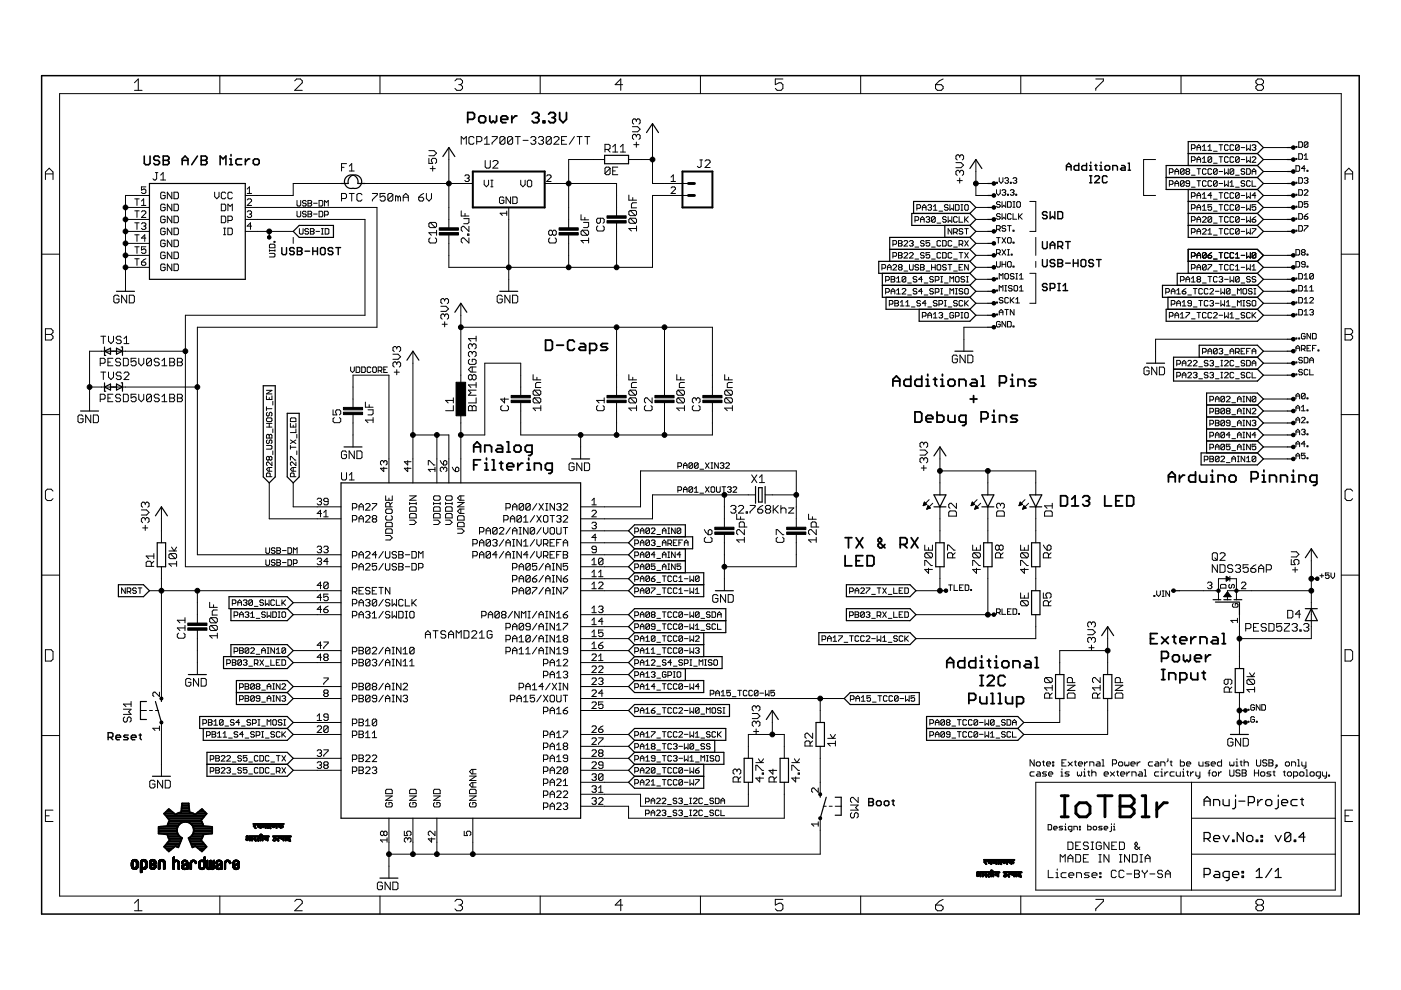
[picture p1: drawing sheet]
<svg xmlns="http://www.w3.org/2000/svg" width="297mm" height="210mm" viewBox="0 0 297 210" stroke-linecap="round" stroke-linejoin="round" font-family="sans-serif">
<g fill="none" stroke="#000" stroke-width=".21">
<path d="M12.6 19.9h271.8v170.1h-271.8zM28.5 17.5l.8-.8v2.5M28.5 19.2h1.6M46.6 16v3.9M62.5 17.1l.4-.4h.8l.4 .4v.4l-1.6 1.7h1.6M80.6 16v3.9M96.5 17.1l.4-.4h.8l.4 .4v.4l-.4 .4M97.3 17.9h.4M97.7 17.9l.4 .5v.4l-.4 .4h-.8l-.4-.4M114.5 16v3.9M132 17.9h-1.6l1.2-1.2v2.5M148.5 16v3.9"/>
<path d="M166 16.7h-1.6v1.2l.8-.4h.4l.4 .4v.9l-.4 .4h-.8l-.4-.4M182.5 16v3.9M198.4 17.9h1.2l.4 .5v.4l-.4 .4h-.8l-.4-.4zM200 16.7l-.8 .4-.8 .8M216.4 16v3.9M232.3 16.7h1.6v.4l-1.6 1.7v.4M250.4 16v3.9M266.7 17.9l-.4-.4v-.4l.4-.4h.8l.4 .4v.4l-.4 .4M266.7 17.9l-.4 .5v.4l.4 .4h.8l.4-.4v-.4l-.4-.5M266.7 17.9h.8M9.6 38.1v-1.6l.8-.8 .8 .8v1.6M9.6 36.9h1.6"/>
<path d="M30.9 39.6h-.9v.7l.5-.2 .4 .2v.5l-.2 .2h-.5l-.2-.2M32.9 36.6h.6M33.2 36.6v1.3l-.3 .3h-.2l-.3-.3M34.1 38.2h1M34.1 37.1l.5-.5v1.6M72.3 38.9h-10.1v2.5h-10.2M72.4 35.5h.5M73.5 34.7h-1.1v1.6M74.1 35.2l.5-.5v1.6M74.1 36.3h1M77.4 38.9h22.8M90.9 33.6v1h.8l-.2-.8 .2-.2h.6l.3 .2v.6l-.3 .2"/>
<path d="M90.9 31.9h1.1l.6 .6-.6 .5h-1.1M91.2 35.8h1.1M91.7 35.2v1.1M95.2 31.3v17M97.8 30.6v-1.6l.5 .5 .6-.5v1.6M98.6 37.3l.2-.2h.5l.2 .2-.2 .5M99 37.8h.3M99.3 37.8l.2 .2-.2 .5h-.5l-.2-.3M100.5 29.2l-.3-.2h-.5l-.3 .2v1.1l.3 .3h.5l.3-.3M101.1 30h.8l.3-.2v-.6l-.3-.2h-.8v1.6M102.7 38.2v.9l.4 .5 .5-.5v-.9M102.7 30.6h1.1"/>
<path d="M102.7 29.5l.5-.5v1.6M102.9 34v1.4l.2 .2h.6l.2-.2v-1.4M104.1 39.6h.4M104.1 38.2h.4M104.3 38.2v1.4M104.3 29h1.1v.2l-1.1 1.1v.3M104.5 34.3l.3-.3h.5l.3 .3v.3l-1.1 1h1.1M107.1 29.2l-.3-.2h-.6l-.2 .2v1.1M107.1 29.2v1.1l-.3 .3h-.6l-.2-.3M107.1 29.2l-1.1 1.1M108.7 29.2l-.3-.2h-.5l-.3 .2v1.1M108.7 29.2v1.1l-.3 .3h-.5l-.3-.3"/>
<path d="M108.7 29.2l-1.1 1.1M109.2 29h1.1M109.8 29v1.6M110.4 38.2v.9l.5 .5 .4-.5v-.9M110.9 29.8h1.1M111.8 38.4l.2-.2h.5l.2 .2v1l-.2 .2h-.5l-.2-.2zM112.5 29.2l.3-.2h.5l.3 .2v.3l-.3 .3M113.1 29.8h.2M113.3 29.8l.3 .2v.3l-.3 .3h-.5l-.3-.3M114.2 29.2l.2-.2h.6l.2 .2v.3l-.2 .3M114.7 29.8h.3M115 29.8l.2 .2v.3l-.2 .3h-.6l-.2-.3"/>
<path d="M115.5 38.9h15.2v6.9M115.9 37.3l.2-.2h.5l.2 .2v.2l-.9 1h.9M116.9 29.2l-.3-.2h-.5l-.3 .2v1.1M116.9 29.2v1.1l-.3 .3h-.5l-.3-.3M116.9 29.2l-1.1 1.1M117.4 29.2l.3-.2h.5l.3 .2v.3l-1.1 1.1h1.1M119.1 29.8h.5M120.1 29h-1v1.6h1M121.8 29l-1.1 1.6M122.3 29h1.1M122.9 29v1.6M124 29h1.1"/>
<path d="M124.5 29v1.6M128.2 33.8h-7.6v14.5M128.3 31.7h.8l.2-.3v-.5l-.2-.3h-.8v1.6M128.8 31.7l.5 .5M129.3 35.7l-.2-.3h-.6l-.2 .3v1.1M129.3 35.7v1.1l-.2 .2h-.6l-.2-.2M129.3 35.7l-1 1.1M129.9 36.2h.6M129.9 31.1l.6-.5v1.6M129.9 32.2h1.1M131 35.4h-1.1v1.6h1.1M131.5 32.2h1.1"/>
<path d="M131.5 31.1l.6-.5v1.6M133.3 33.8h5M134.1 26.9h1.1l.5 .5-.5 .5h-1.1M134.4 30.7h1.1M134.9 25.5v.3M134.9 28.8v.2M134.9 30.1v1.1M134.9 28.8l-.3-.3h-.2l-.3 .3v.5l.3 .3M134.9 25.5l-.3-.3h-.2l-.3 .3v.5l.3 .3M134.9 28.8l.3-.3h.3l.2 .3v.5l-.2 .3M134.9 25.5l.3-.3h.3l.2 .3v.5l-.2 .3M138.3 26.2v12.7h7.7"/>
<path d="M142.3 37.5l.4-.4v1.4M142.3 39.9l.2-.3h.5l.2 .3v.2l-.9 .9h.9M142.3 38.5h.9M148.4 33.9h.5M148.7 33.9v1.4l-.3 .2h-.3l-.3-.2M149.5 34.2l.3-.3h.5l.3 .3v.2l-1.1 1.1h1.1M202.7 34.5h1.1l.5 .5-.5 .6h-1.1M202.9 38.3h1.1M203.5 33.1l.3-.3h.2l.3 .3v.6l-.3 .2M203.5 33.1v.3M203.5 36.4v.2M203.5 37.7v1.1"/>
<path d="M203.5 36.4l-.3-.3h-.3l-.2 .3v.5l.2 .3M203.5 33.1l-.3-.3h-.3l-.2 .3v.6l.2 .2M203.5 36.4l.3-.3h.2l.3 .3v.5l-.3 .3M206.9 33.8v7.6h2.5M206.9 38.9h2.5M211.3 38.7h.2v.2h-.2zM211.9 37.7v.8l.4 .4 .3-.4v-.8M213 37.9l.2-.2h.4l.2 .2-.2 .4M213.4 38.3h.2M213.6 38.3l.2 .2-.2 .4h-.4l-.2-.2M214.2 38.7h.2v.2h-.2zM214.8 37.9l.2-.2h.4l.2 .2-.2 .4"/>
<path d="M215.2 38.3h.2M215.4 38.3l.2 .2-.2 .4h-.4l-.2-.2M245 33.8h-2.5v7.6h2.5M247.9 36.6h.6l.2-.2v-.4l-.2-.2h-.6v1.2M247.9 39.1h.6l.2-.2v-.4l-.2-.2h-.6v1.2M249.1 37v-.8l.4-.4 .4 .4v.8M249.1 39.5v-.8l.4-.4 .4 .4v.8M249.1 36.4h.8M249.1 38.9h.8M251.1 36l-.2-.2h-.4l-.2 .2v.7M251.1 38.5l-.2-.2h-.4l-.2 .2v.8M251.1 36v.7l-.2 .3h-.4l-.2-.3"/>
<path d="M251.1 38.5v.8l-.2 .2h-.4l-.2-.2M251.1 36l-.8 .7M251.1 38.5l-.8 .8M251.6 36.4l-.2-.2 .2-.4h.4l.2 .2-.2 .4M251.6 36.4h.4M251.6 36.4l-.2 .2 .2 .4h.4l.2-.3-.2-.3M252.2 38.9h-.6l-.2-.2 .2-.4h.4l.2 .2v.8l-.2 .2h-.4l-.2-.2M252.6 31.5h.6l.2-.2v-.4l-.2-.2h-.6v1.2M252.6 34h.6l.2-.2v-.4l-.2-.2h-.6v1.2M252.6 37.1h.8M252.6 39.7h.8M253.8 31.9v-.8l.4-.4 .4 .4v.8"/>
<path d="M253.8 34.4v-.8l.4-.4 .4 .4v.8M253.8 35.8h.8M253.8 38.3h.8M253.8 33.8h.8M253.8 31.3h.8M254.2 35.8v1.2M254.2 38.3v1.2M255 33.6l.3-.4v1.2M255 31.1l.3-.4v1.2M255 34.4h.7M255 31.9h.7M255.7 36l-.2-.2h-.4l-.1 .2v.7l.1 .3h.4l.2-.3"/>
<path d="M255.7 38.5l-.2-.2h-.4l-.1 .2v.8l.1 .2h.4l.2-.2M256.1 31.1l.4-.4v1.2M256.1 31.9h.8M256.9 33.4l-.2-.2h-.4l-.2 .2v.8M256.9 36l-.2-.2h-.4l-.2 .2v.7l.2 .3h.4l.2-.3M256.9 38.5l-.2-.2h-.4l-.2 .2v.8l.2 .2h.4l.2-.2M256.9 33.4v.8l-.2 .2h-.4l-.2-.2M256.9 33.4l-.8 .8M257.3 34.6h.8M257.3 32.1h.8M258.1 36v.7l-.2 .3h-.4l-.2-.3M258.1 38.5v.8l-.2 .2h-.4l-.2-.2"/>
<path d="M258.1 36l-.2-.2h-.4l-.2 .2v.7M258.1 38.5l-.2-.2h-.4l-.2 .2v.8M258.1 36l-.8 .7M258.1 38.5l-.8 .8M258.5 30.7h.7M258.5 36.4h.7M258.5 38.9h.7M258.5 33.2h.7M258.8 30.7v1.2M258.8 33.2v1.2M259.6 35.8v1.2l.4-.4 .4 .4v-1.2M259.6 38.3v1.2l.4-.4 .4 .4v-1.2"/>
<path d="M260.4 30.9l-.2-.2h-.4l-.2 .2v.8l.2 .2h.4l.2-.2M260.4 33.4l-.2-.2h-.4l-.2 .2v.8l.2 .2h.4l.2-.2M260.8 38.7l.4-.4v1.2M260.8 39.5h.8M261.6 30.9l-.2-.2h-.4l-.2 .2v.8l.2 .2h.4l.2-.2M261.6 33.4l-.2-.2h-.4l-.2 .2v.8l.2 .2h.4l.2-.2M261.6 36l-.2-.2h-.4l-.2 .2v.7M261.6 36v.7l-.2 .3h-.4l-.2-.3M261.6 36l-.8 .7M262 37.1h.7M262 39.7h.7M262.7 30.9l-.1-.2h-.5l-.1 .2v.8"/>
<path d="M262.7 33.4l-.1-.2h-.5l-.1 .2v.8M262.7 30.9v.8l-.1 .2h-.5l-.1-.2M262.7 33.4v.8l-.1 .2h-.5l-.1-.2M262.7 33.4l-.7 .8M262.7 30.9l-.7 .8M263.1 33.8h.8M263.1 31.3h.8M263.9 36l-.2-.2h-.4l-.2 .4 .2 .2h.4l.2 .3-.2 .3h-.4l-.2-.3M263.9 38.5l-.2-.2h-.4l-.2 .4 .2 .2h.4l.2 .4-.2 .2h-.4l-.2-.2M264.3 30.7v1.2l.4-.4 .4 .4v-1.2M264.3 33.2v1.2l.4-.4 .4 .4v-1.2M264.3 35.8h.6l.2 .2v.7l-.2 .3h-.6z"/>
<path d="M265.1 38.5l-.2-.2h-.4l-.2 .2v.8l.2 .2h.4l.2-.2M265.5 30.9l.2-.2h.4l.2 .2-.2 .4M265.5 37v-.8l.4-.4 .4 .4v.8M265.5 38.3v1.2h.8M265.5 33.4l.2-.2h.4l.2 .2v.2l-.8 .8h.8M265.5 36.4h.8M265.9 31.3h.2M266.1 31.3l.2 .2-.2 .4h-.4l-.2-.2M267.9 36.4h5M267.9 38.9h5M267.9 33.8h5M267.9 31.3h5"/>
<path d="M274.8 35.1h.6l.1 .2v.8l-.1 .2h-.6zM274.8 31.1h.2v.1h-.2zM274.8 33.6h.2v.2h-.2zM274.8 38.7h.2v.2h-.2zM275.4 37.7h.5l.2 .2v.8l-.2 .2h-.5zM275.4 30.1h.5l.2 .2v.8l-.2 .1h-.5zM275.4 32.6h.5l.2 .2v.8l-.2 .2h-.5zM276.5 37.9l.2-.2h.4l.2 .2-.2 .4M276.5 33.8h.8M276.5 33l.4-.4v1.2M276.7 35.7h-.8l.6-.6v1.2M276.9 38.3h.2"/>
<path d="M277.1 36.1h.2v.2h-.2zM277.1 38.3l.2 .2-.2 .4h-.4l-.2-.2M277.3 30.3l-.2-.2h-.4l-.2 .2v.8M277.3 30.3v.8l-.2 .1h-.4l-.2-.1M277.3 30.3l-.8 .8M285.2 36.9h1.6M285.2 38.1v-1.6l.8-.8 .8 .8v1.6M8.8 53.9h3.8M26.6 51.6h5.1M26.6 44h5.1M26.6 46.5h5.1M26.6 49.1h5.1"/>
<path d="M26.6 54.1h5.1M26.6 56.7h5.1M28.6 52.3h.9M28.6 49.8h.9M28.6 47.2h.9M28.6 44.7h.9M28.6 42.2h.9M28.6 54.9h.9M29 42.2v1.4M29 44.7v1.4M29 47.2v1.4M29 49.8v1.4"/>
<path d="M29 52.3v1.4M29 54.9v1.4M30 55.6h.7l.2 .4-.2 .3h-.5l-.2-.3zM30 42.6l.5-.4v1.4M30 47.5l.2-.3h.5l.2 .3-.2 .4M30 44.9l.2-.2h.5l.2 .2v.3l-.9 .9h.9M30 43.6h.9M30.5 47.9h.2M30.7 47.9l.2 .3-.2 .4h-.5l-.2-.2M30.9 50.5h-.9l.7-.7v1.4M30.9 52.3h-.9v.7l.5-.2 .4 .2v.5l-.2 .2h-.5l-.2-.2M30.9 54.9l-.9 .7"/>
<path d="M31.7 41.4h-5.1v20.4M35 43.5l-.2-.2h-.5l-.2 .2v.9l.2 .3h.5l.2-.3v-.4h-.5M35 48.6l-.2-.2h-.5l-.2 .2v.9l.2 .3h.5l.2-.3v-.4h-.5M35 51.1l-.2-.2h-.5l-.2 .2v1l.2 .2h.5l.2-.2v-.5h-.5M35 41l-.2-.3h-.5l-.2 .3v.9l.2 .2h.5l.2-.2v-.5h-.5M35 46.1l-.2-.3h-.5l-.2 .3v.9l.2 .2h.5l.2-.2v-.5h-.5M35 53.7l-.2-.3h-.5l-.2 .3v.9l.2 .2h.5l.2-.2v-.5h-.5M35 56.2l-.2-.2h-.5l-.2 .2v.9l.2 .3h.5l.2-.3v-.4h-.5M36.4 40.7v1.4l-.9-1.4v1.4M36.4 43.3v1.4l-.9-1.4v1.4M36.4 45.8v1.4l-.9-1.4v1.4M36.4 48.4v1.4l-.9-1.4v1.4"/>
<path d="M36.4 50.9v1.4l-.9-1.4v1.4M36.4 53.4v1.4l-.9-1.4v1.4M36.4 56v1.4l-.9-1.4v1.4M36.9 50.9h.7l.2 .2v1l-.2 .2h-.7zM36.9 40.7h.7l.2 .3v.9l-.2 .2h-.7zM36.9 43.3h.7l.2 .2v.9l-.2 .3h-.7zM36.9 45.8h.7l.2 .3v.9l-.2 .2h-.7zM36.9 48.4h.7l.2 .2v.9l-.2 .3h-.7zM36.9 53.4h.7l.2 .3v.9l-.2 .2h-.7zM36.9 56h.7l.2 .2v.9l-.2 .3h-.7zM45.5 40.7v1l.5 .4 .4-.4v-1M46.9 43.3h.7l.3 .2v.9l-.3 .3h-.7z"/>
<path d="M46.9 45.8h.7l.3 .3v.9l-.3 .2h-.7zM47.4 49.8h.5M47.4 48.4h.5M47.6 48.4v1.4M47.9 41l-.3-.3h-.4l-.3 .3v.9l.3 .2h.4l.3-.2M48.3 48.4h.7l.3 .2v.9l-.3 .3h-.7zM48.3 44.7v-1.4l.5 .5 .5-.5v1.4M48.3 46.8h.7l.3-.3v-.4l-.3-.3h-.7v1.4M49.3 41l-.3-.3h-.4l-.3 .3v.9l.3 .2h.4l.3-.2M52 44h27.9v25.4h-38.1v48.2h30.5M52 46.5h25.4v20.3h-38.1v53.4h33M52 49.1h10.2"/>
<path d="M52.4 41h.9M52.4 42.4l.2-.2h.5l.2 .2v.2l-.9 1h.9M52.4 44.9l.2-.2h.5l.2 .2-.2 .5M52.4 40.1l.5-.5v1.4M52.9 45.4h.2M53.1 45.4l.2 .2-.2 .5h-.5l-.2-.2M53.3 47.9h-.9l.7-.7v1.4M57.1 53.7h1l.2 .2v.4l-.2 .2h-1M57.1 52l.2-.2h.8l.2 .2v.5h-1.2zM57.1 53.1h1.2M57.1 52.9v.4M58.1 51.2h.2v.2h-.2z"/>
<path d="M58.3 52.9v.4M62.2 50.3v1.3M63 44.8v1l.2 .2h.4l.2-.2v-1M63 42.5v1l.2 .2h.4l.2-.2v-1M63.5 48.5v.9l.2 .2h.4l.2-.2v-.9M64.9 45l-.2-.2h-.4l-.2 .4 .2 .2h.4l.2 .4-.2 .2h-.4l-.2-.2M64.9 42.7l-.2-.2h-.4l-.2 .4 .2 .2h.4l.2 .4-.2 .2h-.4l-.2-.2M65.3 42.5h.6l.2 .2-.2 .4 .2 .4-.2 .2h-.6zM65.3 44.8h.6l.2 .2-.2 .4 .2 .4-.2 .2h-.6zM65.3 45.4h.6M65.3 43.1h.6M65.4 48.7l-.2-.2h-.4l-.2 .2 .2 .4h.4l.2 .2-.2 .3h-.4l-.2-.2"/>
<path d="M65.8 48.5h.6l.2 .2-.2 .4 .2 .3-.2 .2h-.6zM65.8 49.1h.6M66.5 45.4h.7M66.5 43.1h.7M67 49.1h.8M67.6 44.8h.6l.2 .2v.8l-.2 .2h-.6zM67.6 42.5h.6l.2 .2v.8l-.2 .2h-.6zM68.2 48.5h.3M68.2 49.6h.3M68.3 48.5v1.1M68.8 43.7v-1.2l.4 .4 .4-.4v1.2M68.8 45.6h.6l.2-.2v-.4l-.2-.2h-.6v1.2"/>
<path d="M68.9 48.5h.6l.2 .2v.7l-.2 .2h-.6zM72.4 42.1h.8l.3-.3v-.5l-.3-.3h-.8v1.6M74 41h1.1M74.6 41v1.6M76.8 41.3l-.3-.3h-.6l-.2 .3v1.1l.2 .2h.6l.3-.2M79 41h1v.3l-1 1.1v.2M81.7 41h-1.1v.8l.8-.2 .3 .2v.6l-.3 .2h-.5l-.3-.2M83.3 41.3v1.1l-.3 .2h-.5l-.3-.2M83.3 41.3l-.3-.3h-.5l-.3 .3v1.1M83.3 41.3l-1.1 1.1M84.4 41.8v.8M84.4 41.8l-.3-.2h-.2v1"/>
<path d="M84.4 41.8l.3-.2 .2 .2v.8M85.5 42.6v-1l.5-.6 .6 .6v1M85.5 41.8h1.1M88.8 41.8h.8l.2 .3v.3l-.2 .2h-.6l-.2-.2zM89.8 41l-1 .8M90.4 41v1.1l.6 .5 .5-.5v-1.1M91.2 47.2l-.3 .2v.6l.3 .3h1.1M91.2 47.2h1.1l.3 .2v.6l-.3 .3M91.2 50.4l-.3 .3v.5l.3 .3h1.1l.3-.3v-.5l-.3-.3M91.2 47.2l1.1 1.1M92.6 48.8v1.1M92.6 49.3h-1.7l.6 .6"/>
<path d="M97.8 44.7v1.1h1.6M98.3 46.4h1.1v.8l-.3 .2h-.8M98.6 45.3v.5M99.1 49.6h.3v.3h-.3zM99.4 48v1.1l-1.1-1.1h-.2l-.3 .3v.5l.3 .3M99.4 50.4v1.1l-1.1-1.1h-.2l-.3 .3v.5l.3 .3M106.8 42l-.2-.2h-.5l-.2 .2v.9l.2 .3h.5l.2-.3v-.4h-.4M107.4 45.2h-1.4l.5 .5M107.4 44.7v1M107.9 44v17.8M108.2 41.8v1.4l-.9-1.4v1.4M108.7 41.8h.7l.2 .2v.9l-.2 .3h-.7z"/>
<path d="M116.6 50.4l-.3 .3v.5l.3 .3h1.1l.2-.3v-.5l-.2-.3M117.1 49.1l-.2-.3h-.3l-.3 .3v.5l.3 .3h.3l.2-.3M117.1 49.1l.3-.3h.3l.2 .3v.5l-.2 .3h-.3l-.3-.3M117.1 49.1v.5M120.6 49.8v6.9M123.2 45.5v1.1h1.6M123.4 48.8h1.1l.3 .3v.5l-.3 .3M123.4 48.8l-.2 .3v.5l.2 .3h1.1M123.4 48.8l1.1 1.1M123.7 47.2h1.1v.8l-.3 .3h-.8M124 46.1v.5M124.8 51h-1.6l.5 .5"/>
<path d="M124.8 50.4v1.1M126.7 47.9l-.2 .3v.5l.2 .3h1.1l.3-.3v-.5l-.3-.3M127.3 46.3v.8l-.3 .2h-.3l-.2-.2v-.6l.2-.2h1.1l.3 .2v.6l-.3 .2M130.7 47.3v9.4M133.3 41.4v1h1.7M133.6 44.6h1.1l.3 .3v.5l-.3 .3M133.6 46.3h1.1l.3 .2v.6l-.3 .2M133.6 44.6l-.3 .3v.5l.3 .3h1.1M133.6 46.3l-.3 .2v.6l.3 .2h1.1M133.6 46.3l1.1 1M133.6 44.6l1.1 1.1M134.2 41.9v.5"/>
<path d="M135 47.9v1.1M135 43h-.8l-.3 .3v.8h1.1M135 48.5h-1.7l.6 .5M146 41.4h-7.7v15.3h-43.1v-6.9M187 56.9h.6l.2-.2v-.4l-.2-.2h-.6v1.2M187.8 59.4h.5l.3-.2v-.4l-.3-.2h-.5v1.2M188.2 56.7h.7M188.2 57.3v-.8l.4-.4 .3 .4v.8M188.9 58.6h.6l.2 .2-.2 .4 .2 .4-.2 .2h-.6zM188.9 59.2h.6M189.3 51.8h.6l.2-.2v-.4l-.2-.2h-.6v1.2M189.3 54.3h.6l.2-.2v-.4l-.2-.1h-.6v1.1"/>
<path d="M189.3 56.3l.2-.2h.4l.2 .2v.2l-.8 .8h.8M190.1 59l.4-.4v1.2M190.1 59.8h.8M190.5 51h.6l.2 .2-.2 .4 .2 .4-.2 .2h-.6zM190.5 53.6h.6l.2 .1-.2 .4 .2 .4-.2 .2h-.6zM190.5 51.6h.6M190.5 54.1h.6M190.7 56.7l-.2 .2 .2 .4h.4l.2-.2-.2-.4M190.7 56.7l-.2-.2 .2-.4h.4l.2 .2-.2 .4M190.7 56.7h.4M191.7 51.2l.2-.2h.4l.1 .2v.2l-.7 .8h.7M191.7 53.7l.2-.1h.4l.1 .1v.3l-.7 .7h.7"/>
<path d="M191.7 57.5h.7M192 58.8v.8l-.1 .2h-.4l-.2-.2M192 58.8l-.1-.2h-.4l-.2 .2v.8M192 58.8l-.7 .8M192.8 51.2l.2-.2h.4l.2 .2-.2 .4M192.8 53.7l.2-.1h.4l.2 .1v.3l-.8 .7h.8M192.8 56.1v1l.2 .2h.4l.2-.2v-1M193.2 51.6h.2M193.4 51.6l.2 .2-.2 .4h-.4l-.2-.2M194 46.7h.6l.2-.2v-.4l-.2-.2h-.6v1.2M194 54.9h.8M194 52.4h.8"/>
<path d="M194.4 58.8l-.2-.2h-.4l-.2 .2 .2 .4h.4l.2 .2-.2 .4h-.4l-.2-.2M194.4 44.2h.6l.2-.2v-.4l-.2-.2h-.6v1.2M194.8 56.3l-.2-.2h-.4l-.2 .2 .2 .4h.4l.2 .2-.2 .4h-.4l-.2-.2M195.2 56.1h.5l.2 .2-.2 .4 .2 .4-.2 .2h-.5zM195.2 46.5h.7M195.2 56.7h.5M195.2 47.1v-.8l.4-.4 .3 .4v.8M195.6 59.2h-.8l.6-.6v1.2M195.6 44h.7M195.6 44.6v-.8l.3-.4 .4 .4v.8M195.9 51.2l-.2-.2h-.3l-.2 .2 .2 .4h.3l.2 .2-.2 .4h-.3l-.2-.2M195.9 53.7l-.2-.1h-.3l-.2 .1 .2 .4h.3l.2 .2-.2 .4h-.3l-.2-.2"/>
<path d="M196.3 57.5h.8M196.3 46.1l.2-.2h.4l.2 .2-.2 .4M196.7 43.6l.2-.2h.4l.2 .2-.2 .4M196.7 46.5h.2M196.9 46.5l.2 .2-.2 .4h-.4l-.2-.2M197.1 51h-.8v.6l.4-.2 .4 .2v.4l-.2 .2h-.4l-.2-.2M197.1 53.6h-.8v.5l.4-.1 .4 .1v.4l-.2 .2h-.4l-.2-.2M197.1 44h.2M197.3 44l.2 .2-.2 .4h-.4l-.2-.2M197.5 56.7h.8M197.5 54.9h.8M197.5 56.1v1.2"/>
<path d="M197.5 52.4h.8M197.9 58.8l-.2-.2h-.4l-.2 .2 .2 .4h.4l.2 .2-.2 .4h-.4l-.2-.2M197.9 43.8l.4-.4v1.2M197.9 44.6h.8M198.3 59.4h.6l.2-.2v-.4l-.2-.2h-.6v1.2M198.3 46.1v.8l-.2 .2h-.4l-.2-.2M198.3 56.1v1.2M198.3 46.1l-.2-.2h-.4l-.2 .2v.8M198.3 46.1l-.8 .8M198.7 47.3h.8M198.7 56.3l.2-.2h.4l.2 .2v.8l-.2 .2h-.4l-.2-.2zM199.1 44.8h.8"/>
<path d="M199.5 51.2l-.2-.2h-.4l-.2 .2v.8l.2 .2h.4l.2-.2M199.5 53.7l-.2-.1h-.4l-.2 .1v.8l.2 .2h.4l.2-.2M199.5 58.6h.4M199.5 59.8h.4M199.6 58.6v1.2M199.9 51h.5l.2 .2v.8l-.2 .2h-.5zM199.9 53.6h.5l.2 .1v.8l-.2 .2h-.5zM200.6 46.1l-.2-.2h-.4l-.1 .4 .1 .2h.4l.2 .4-.2 .2h-.4l-.1-.2M200.6 56.3l-.2-.2h-.4l-.1 .2 .1 .4h.4l.2 .2-.2 .4h-.4l-.1-.2M201 43.6l-.2-.2h-.4l-.2 .4 .2 .2h.4l.2 .4-.2 .2h-.4l-.2-.2M201 56.1h.8M201 45.9v1.2l.4-.4 .4 .4v-1.2"/>
<path d="M201.4 43.4v1.2l.4-.4 .4 .4v-1.2M201.4 56.1v1.2M201.4 59.8v-1.2l.4 .4 .4-.4v1.2M201.8 51.2l-.2-.2h-.4l-.2 .2v.8l.2 .2h.4l.2-.2M201.8 53.7l-.2-.1h-.4l-.2 .1v.8l.2 .2h.4l.2-.2M201.8 48.5v1.1l-.8-1.1v1.1M202.2 49.3h.6l.2-.2v-.4l-.2-.2h-.6v1.1M202.2 54.9h.8M202.2 57.5h.8M202.2 52.4h.8M202.6 43.4h.6l.1 .2v.8l-.1 .2h-.6zM202.6 58.8l.2-.2h.4l.1 .2v.8l-.1 .2h-.4l-.2-.2z"/>
<path d="M202.6 49.3l.4 .3M203 46.1l-.2-.2h-.4l-.2 .2v.8l.2 .2h.4l.2-.2M203.3 51.8h.6l.2-.2v-.4l-.2-.2h-.6v1.2M203.3 53.6h.8M203.3 56.7h.5M203.3 45.9v1.2h.8M203.8 43.4h.3M203.8 44.6h.3M203.8 51.8l.3 .4M203.8 53.6v1.1M203.9 43.4v1.2M204.1 48.7l-.2-.2h-.4l-.2 .4 .2 .2h.4l.2 .3-.2 .2h-.4l-.2-.2"/>
<path d="M204.1 56.1h-.8v1.2h.8M204.5 48.5h.8M204.5 58.8l-.2-.2h-.4l-.1 .4 .1 .2h.4l.2 .4-.2 .2h-.4l-.1-.2M204.5 45.9v1.2M204.5 51l.8 1.2M204.5 53.6l.8 1.1M204.7 43.4h.4l.2 .2v.8l-.2 .2h-.4l-.2-.2v-.8zM204.7 46.5l.6 .6M204.9 58.6h.4M204.9 59.8h.4M204.9 48.5v1.1M205.1 58.6v1.2"/>
<path d="M205.3 56.1v1.2l-.8-1.2v1.2M205.3 51l-.8 1.2M205.3 53.6l-.8 1.1M205.3 45.9l-.8 .8M206.9 51.6h2.5M206.9 44h2.5M206.9 46.5h2.5M206.9 49.1h2.5M206.9 54.1h2.5M206.9 56.7h2.5M206.9 59.2h2.5M211.3 48.6h.6l.2-.2v-.4l-.2-.2h-.6v1.2"/>
<path d="M211.3 53.7h.6l.2-.2v-.4l-.2-.2h-.6v1.2M211.3 55.5v.9l.2 .2h.4l.2-.2v-.9M211.3 59h.2v.2h-.2zM211.3 40.2v.8l.4 .4 .4-.4v-.8M211.3 50.4h.8M211.7 48.6l.4 .4M211.7 50.4v1.1M211.7 53.7l.4 .4M211.9 59.2v-1.2l.4 .4 .3-.4v1.2M212.1 43l-.2-.2h-.4l-.2 .4 .2 .1h.4l.2 .4-.2 .2h-.4l-.2-.2M212.1 45.5l-.2-.2h-.4l-.2 .4 .2 .2h.4l.2 .4-.2 .2h-.4l-.2-.2M212.4 40.4l.2-.2h.4l.2 .2-.2 .4"/>
<path d="M212.4 56h.8M212.4 42.8v1.1l.4-.4 .4 .4v-1.1M212.4 45.3v1.2l.4-.4 .4 .4v-1.2M212.4 55.5v1.1M212.4 50.4l.8 1.1M212.4 52.9l.8 1.2M212.8 40.8h.2M213 58.2l.2-.2h.4l.2 .2v.8l-.2 .2h-.4l-.2-.2zM213 40.8l.2 .2-.2 .4h-.4l-.2-.2M213.2 48l-.2-.2h-.4l-.2 .2 .2 .4h.4l.2 .2-.2 .4h-.4l-.2-.2M213.2 55.5v1.1M213.2 50.4l-.8 1.1"/>
<path d="M213.2 52.9l-.8 1.2M213.6 50.6l.2-.2h.4l.2 .2v.8l-.2 .1h-.4l-.2-.1zM213.6 41.2h.2v.2h-.2zM213.6 42.8h.6l.2 .2v.7l-.2 .2h-.6zM213.6 47.8h.8M213.6 54.1h.4M213.6 52.9h.4M213.6 55.6l.2-.1h.4l.2 .1v.8l-.2 .2h-.4l-.2-.2zM213.8 52.9v1.2M214 47.8v1.2M214.2 40.4l.2-.2h.4l.2 .2-.2 .4M214.4 45.5l-.2-.2h-.4l-.2 .2v.8l.2 .2h.4l.2-.2"/>
<path d="M214.4 53.9h.2v.2h-.2zM214.6 40.8h.2M214.8 48.8h.2v.2h-.2zM214.8 40.8l.2 .2-.2 .4h-.4l-.2-.2M214.8 51.4h.2v.1h-.2zM214.8 43.9h.4M214.8 42.8h.4M214.8 45.3v1.2h.8M214.8 56.4h.2v.2h-.2zM215 58.2l-.2-.2h-.4l-.2 .4 .2 .2h.4l.2 .4-.2 .2h-.4l-.2-.2M215 42.8v1.1M215.4 41.2h.2v.2h-.2z"/>
<path d="M215.4 59.2h.4M215.4 58h.4M215.6 58v1.2M215.8 42.8h.4l.1 .2v.7l-.1 .2h-.4l-.2-.2v-.7zM216 45.3v1.2M216.2 59.2h.7M216.2 45.9l.5 .6M216.2 58.4l.3-.4v1.2M216.7 45.3l-.7 .8M218.3 42.7h1.3v6.4h-1.3M218.3 58h1.3v6.3h-1.3M219.6 50.3v3.8"/>
<path d="M219.6 55.4v1.3M250.3 59.4h.6l.2-.2v-.4l-.2-.2h-.6v1.2M251.4 59.8v-.8l.4-.4 .4 .4v.8M251.4 59.2h.8M252.6 49.3h.6l.2-.2v-.4l-.2-.2h-.6v1.1M252.6 59l.4-.4v1.2M252.6 54.3h.6l.2-.2v-.4l-.2-.1h-.6v1.1M252.6 41.6h.6l.2-.2v-.3l-.2-.2h-.6v1.1M252.6 44.2h.6l.2-.2v-.4l-.2-.2h-.6v1.2M252.6 46.7h.6l.2-.2v-.4l-.2-.2h-.6v1.2M252.6 56.9h.6l.2-.2v-.4l-.2-.2h-.6v1.2M252.6 59.8h.8"/>
<path d="M253.8 41.4h.8M253.8 44h.8M253.8 46.5h.8M253.8 49.1h.8M253.8 54.1h.8M253.8 56.7h.8M253.8 42v-.7l.4-.4 .4 .4v.7M253.8 44.6v-.8l.4-.4 .4 .4v.8M253.8 47.1v-.8l.4-.4 .4 .4v.8M253.8 49.6v-.7l.4-.4 .4 .4v.7M253.8 54.7v-.7l.4-.4 .4 .4v.7M253.8 57.3v-.8l.4-.4 .4 .4v.8"/>
<path d="M254 59.2l-.2-.2 .2-.4h.4l.2 .2-.2 .4M254 59.2l-.2 .2 .2 .4h.4l.2-.2-.2-.4M254 59.2h.4M255 48.7l.1-.2h.4l.2 .2v.2l-.7 .7h.7M255 46.1l.1-.2h.4l.2 .2v.2l-.7 .8h.7M255 41.3l.3-.4v1.1M255 43.8l.3-.4v1.2M255 42h.7M255 44.6h.7M255.7 53.7l-.2-.1h-.4l-.1 .1v.8M255.7 56.3l-.2-.2h-.4l-.1 .2v.8M255.7 53.7v.8l-.2 .2h-.4l-.1-.2"/>
<path d="M255.7 56.3v.8l-.2 .2h-.4l-.1-.2M255.7 53.7l-.7 .8M255.7 56.3l-.7 .8M256.1 49.6h.8M256.1 54.1h.6l.2 .4-.2 .2h-.4l-.2-.2zM256.1 48.9l.4-.4v1.1M256.1 56.1h.8v.2l-.8 .8v.2M256.1 58.6h.8M256.5 58.6v1.2M256.9 41.4h-.8l.6-.5v1.1M256.9 43.4h-.8v.6l.4-.2 .4 .2v.4l-.2 .2h-.4l-.2-.2M256.9 46.1l-.2-.2h-.4l-.2 .2v.8"/>
<path d="M256.9 46.1v.8l-.2 .2h-.4l-.2-.2M256.9 53.6l-.8 .5M256.9 46.1l-.8 .8M257.3 47.3h.8M257.3 54.9h.8M257.3 57.5h.8M257.3 42.2h.8M257.3 44.8h.8M257.3 49.8h.8M258.1 58.8l-.2-.2h-.4l-.2 .2v.8l.2 .2h.4l.2-.2M258.5 48.5h.7M258.5 53.6h.7"/>
<path d="M258.5 58.8l.2-.2h.3l.2 .2-.2 .4M258.5 56.1h.7M258.5 40.9h.7M258.5 43.4h.7M258.5 45.9h.7M258.8 40.9v1.1M258.8 43.4v1.2M258.8 45.9v1.2M258.8 48.5v1.1M258.8 53.6v1.1M258.8 56.1v1.2M258.8 59.2h.2"/>
<path d="M259 59.2l.2 .2-.2 .4h-.3l-.2-.2M259.6 59.2h.8M260.4 48.7l-.2-.2h-.4l-.2 .2v.7l.2 .2h.4l.2-.2M260.4 53.7l-.2-.1h-.4l-.2 .1v.8l.2 .2h.4l.2-.2M260.4 41.1l-.2-.2h-.4l-.2 .2v.7l.2 .2h.4l.2-.2M260.4 43.6l-.2-.2h-.4l-.2 .2v.8l.2 .2h.4l.2-.2M260.4 46.1l-.2-.2h-.4l-.2 .2v.8l.2 .2h.4l.2-.2M260.4 56.3l-.2-.2h-.4l-.2 .2v.8l.2 .2h.4l.2-.2M260.8 58.6v1.2l.4-.4 .4 .4v-1.2M261.6 48.7l-.2-.2h-.4l-.2 .2v.7l.2 .2h.4l.2-.2M261.6 53.7l-.2-.1h-.4l-.2 .1v.8l.2 .2h.4l.2-.2M261.6 41.1l-.2-.2h-.4l-.2 .2v.7l.2 .2h.4l.2-.2"/>
<path d="M261.6 43.6l-.2-.2h-.4l-.2 .2v.8l.2 .2h.4l.2-.2M261.6 46.1l-.2-.2h-.4l-.2 .2v.8l.2 .2h.4l.2-.2M261.6 56.3l-.2-.2h-.4l-.2 .2v.8l.2 .2h.4l.2-.2M262 54l.4-.4v1.1M262 56.5l.4-.4v1.2M262 54.7h.7M262 57.3h.7M262.7 48.7l-.1-.2h-.5l-.1 .2v.7M262.7 48.7v.7l-.1 .2h-.5l-.1-.2M262.7 41.1l-.1-.2h-.5l-.1 .2v.7M262.7 43.6l-.1-.2h-.5l-.1 .2v.8M262.7 46.1l-.1-.2h-.5l-.1 .2v.8"/>
<path d="M262.7 58.8l-.1-.2h-.5l-.1 .2v.8M262.7 41.1v.7l-.1 .2h-.5l-.1-.2M262.7 43.6v.8l-.1 .2h-.5l-.1-.2M262.7 46.1v.8l-.1 .2h-.5l-.1-.2M262.7 58.8v.8l-.1 .2h-.5l-.1-.2M262.7 48.7l-.7 .7M262.7 58.8l-.7 .8M262.7 41.1l-.7 .7M262.7 43.6l-.7 .8M262.7 46.1l-.7 .8M263.1 41.4h.8M263.1 44h.8"/>
<path d="M263.1 46.5h.8M263.1 49.1h.8M263.1 54.1h.8M263.1 56.7h.8M264.3 40.9v1.1l.4-.4 .4 .4v-1.1M264.3 43.4v1.2l.4-.4 .4 .4v-1.2M264.3 45.9v1.2l.4-.4 .4 .4v-1.2M264.3 48.5v1.1l.4-.3 .4 .3v-1.1M264.3 53.6v1.1l.4-.4 .4 .4v-1.1M264.3 56.1v1.2l.4-.4 .4 .4v-1.2M265.1 58.8l-.2-.2h-.4l-.2 .2 .2 .4h.4l.2 .2-.2 .4h-.4l-.2-.2M265.5 48.5h.8v.2l-.8 .7v.2"/>
<path d="M265.5 46.5h.6l.2 .4-.2 .2h-.4l-.2-.2zM265.5 57.3h.8M265.5 56.5l.4-.4v1.2M266.3 53.7l-.2-.1h-.4l-.2 .1v.8M266.3 41.4h-.8l.6-.5v1.1M266.3 43.4h-.8v.6l.4-.2 .4 .2v.4l-.2 .2h-.4l-.2-.2M266.3 58.8l-.2-.2h-.4l-.2 .2 .2 .4h.4l.2 .2-.2 .4h-.4l-.2-.2M266.3 53.7v.8l-.2 .2h-.4l-.2-.2M266.3 53.7l-.8 .8M266.3 45.9l-.8 .6M267.9 41.4h5M267.9 44h5"/>
<path d="M267.9 46.5h5M267.9 49.1h5M267.9 54.1h5M267.9 56.7h5M267.9 59.2h5M274.8 48.8h.2v.2h-.2zM274.8 46.3h.2v.2h-.2zM274.8 52.9h.6l.1 .2v.8l-.1 .2h-.6zM274.8 55.5h.6l.1 .1v.8l-.1 .2h-.6zM274.8 41.2h.2v.2h-.2zM274.8 43.7h.2v.2h-.2zM274.8 59h.2v.2h-.2z"/>
<path d="M275.4 40.2h.5l.2 .2v.8l-.2 .2h-.5zM275.4 42.8h.5l.2 .2v.7l-.2 .2h-.5zM275.4 45.3h.5l.2 .2v.8l-.2 .2h-.5zM275.4 47.8h.5l.2 .2v.8l-.2 .2h-.5zM275.4 58h.5l.2 .2v.8l-.2 .2h-.5zM276.1 53.5l-.2 .2 .2 .4h.4l.2-.2-.2-.4M276.1 53.5l-.2-.2 .2-.4h.4l.2 .2-.2 .4M276.1 53.5h.4M276.5 45.9h.6l.2 .4-.2 .2h-.4l-.2-.2zM276.5 47.8h.8v.2l-.8 .8v.2M276.5 40.4l.2-.2h.4l.2 .2v.2l-.8 .8h.8M276.5 58.4l.4-.4v1.2"/>
<path d="M276.5 59.2h.8M276.7 56h-.6l-.2-.1 .2-.4h.4l.2 .1v.8l-.2 .2h-.4l-.2-.2M277.1 53.9h.2v.2h-.2zM277.1 56.4h.2v.2h-.2zM277.3 42.8h-.8v.5l.4-.1 .4 .1v.4l-.2 .2h-.4l-.2-.2M277.3 45.3l-.8 .6M278.5 58.2v.8l-.2 .2h-.4l-.2-.2M278.5 58.2l-.2-.2h-.4l-.2 .2v.8M278.5 58.2l-.8 .8M284.4 53.9h3.8M9.6 69.7h1.2l.4 .4v.4l-.4 .4 .4 .4v.4l-.4 .4h-1.2zM9.6 70.9h1.2"/>
<path d="M21.3 77h.7l.3-.2v-.6l-.3-.2h-.7v1.6M21.4 78.9h1M21.4 71.3h1M21.9 71.3v1.6M21.9 78.9v1.6M22.9 76.8h.5M23 71.3v1l.5 .6 .6-.6v-1M23 78.9v1l.5 .6 .6-.6v-1M23.9 76h-1v1.6h1M25.2 62.9l-.2-.3h-.6l-.3 .3v1l.3 .3h.6l.2-.3v-.5h-.5M25.6 76.2l-.3-.2h-.5l-.3 .2v.3l.3 .3h.5l.3 .2v.3l-.3 .3h-.5l-.3-.3M25.7 79.2l-.3-.3h-.5l-.3 .3v.2l.3 .3h.5l.3 .2v.3l-.3 .3h-.5l-.3-.3"/>
<path d="M25.7 71.5l-.3-.2h-.5l-.3 .2v.3l.3 .3h.5l.3 .2v.3l-.3 .3h-.5l-.3-.3M26.2 76h.7l.3 .2v1.1l-.3 .3h-.7zM26.3 79.2l.2-.3h.6l.2 .3v.2l-1 1.1h1M26.3 72.9h1M26.3 71.8l.5-.5v1.6M26.9 62.6v1.6l-1.1-1.6v1.6M27.4 62.6h.8l.3 .3v1l-.3 .3h-.8zM28.9 76h-1.1v.8l.5-.3h.3l.3 .3v.5l-.3 .3h-.6l-.2-.3M29.4 76v1l.6 .6 .5-.6v-1M32.1 76.2l-.2-.2h-.6l-.2 .2v1.1M32.1 76.2v1.1l-.2 .3h-.6l-.2-.3M32.1 76.2l-1 1.1"/>
<path d="M33.8 76.2l-.3-.2h-.5l-.3 .2v.3l.3 .3h.5l.3 .2v.3l-.3 .3h-.5l-.3-.3M34.3 77.6h1.1M34.3 76.5l.6-.5v1.6M36 76.8h.8M36 76h.8l.2 .2v.3l-.2 .3 .2 .2v.3l-.2 .3h-.8zM37.6 76.8h.8M37.6 76h.8l.3 .2v.3l-.3 .3 .3 .2v.3l-.3 .3h-.8zM39.3 74.5h-20.3v12.6M74.3 77.8v.8l.4 .4 .4-.4v-.8M75.5 77.8h.6l.2 .2v.8l-.2 .2h-.6zM76.7 77.8h.6l.1 .2v.8l-.1 .2h-.6zM78.6 78l-.2-.2h-.4l-.1 .2v.8l.1 .2h.4l.2-.2"/>
<path d="M79 78l.2-.2h.4l.2 .2v.8l-.2 .2h-.4l-.2-.2zM80.2 78.6h.6l.2-.2v-.4l-.2-.2h-.6v1.2M80.6 78.6l.4 .4M81.4 78.4h.3M82.1 77.8h-.7v1.2h.7M83.3 75.1h1.1l.5 .5-.5 .6h-1.1M83.6 78.9h1.1M84.1 77l-.2-.3h-.3l-.3 .3v.6l.3 .2M84.1 77l.3-.3h.3l.2 .3v.6l-.2 .2M84.1 73.7l-.2-.2h-.3l-.3 .2v.6l.3 .2M84.1 73.7l.3-.2h.3l.2 .2v.6l-.2 .2M84.1 73.7v.3"/>
<path d="M84.1 77v.3M84.1 78.4v1.1M87.5 74.5v27.9M93.5 64.9h1.1l.5 .6-.5 .5h-1.1M93.7 68.7h1.1M94.3 63.6v.2M94.3 66.8v.3M94.3 68.2v1.1M94.3 66.8l-.3-.2h-.3l-.2 .2v.6l.2 .3M94.3 63.6l-.3-.3h-.3l-.2 .3v.5l.2 .3M94.3 66.8l.3-.2h.2l.3 .2v.6l-.3 .3M94.3 63.6l.3-.3h.2l.3 .3v.5l-.3 .3"/>
<path d="M97.7 64.3v17.8M97.7 69.4h53.3v14.4M99.6 76.2l-.3 .2v.6l.3 .3h1.1l.2-.3v-.6l-.2-.2h-.6v.5M100.1 74.8l.3-.3h.3l.2 .3v.6l-.2 .2M100.1 79.7l-.3-.3h-.2l-.3 .3v.6l.3 .2h.2l.3-.2M100.1 79.7l.3-.3h.3l.2 .3v.6l-.2 .2h-.3l-.3-.2M100.1 73.2l-.3-.3h-.2l-.3 .3v.5l.3 .3M100.1 74.8l-.3-.3h-.2l-.3 .3v.6l.3 .2M100.1 73.2l.3-.3h.3l.2 .3v.5l-.2 .3M100.1 73.2v.2M100.1 74.8v.3M100.1 77.8v1.1"/>
<path d="M100.1 79.7v.6M100.9 71.3v1M100.9 77.8h-1.1l-.5 .6 .5 .5h1.1M100.9 71.8h-1.6l.5 .5M106.5 62.9l-.3-.3h-.5l-.3 .3v1l.3 .3h.5l.3-.3v-.5h-.6M108.1 62.6v1.6l-1.1-1.6v1.6M108.7 62.6h.8l.3 .3v1l-.3 .3h-.8zM113 79.4v1.1h1.7M113.8 80v.5M130.7 69.4v14.4M133.3 79.4v1.1h1.7M134.2 80v.5"/>
<path d="M140.9 69.4v14.4M143.5 79.4v1.1h1.6M144.3 80v.5M153.6 79.4v1.1h1.7M154.5 80v.5M187.8 62h.5l.3-.2v-.4l-.3-.2h-.5v1.1M188.6 64.5h.5l.2-.2v-.4l-.2-.2h-.5v1.2M188.9 62.3v-.7l.4-.4 .4 .4v.7M188.9 61.8h.8M189.7 63.7h.6l.2 .2-.2 .4 .2 .4-.2 .2h-.6zM189.7 64.3h.6M190.1 61.6l.4-.4v1.1"/>
<path d="M190.1 62.3h.8M190.9 64.1l.4-.4v1.2M190.9 64.9h.8M191.3 61.4l.2-.2h.4l.1 .2v.2l-.7 .7h.7M192 64.9h.8M192 64.1l.4-.4v1.2M192.4 62.5h.8M192.4 60h.8M193.2 65.1h.8M194.4 61.4l-.2-.2h-.4l-.2 .2 .2 .4h.4l.2 .2-.2 .3h-.4l-.2-.2M195.2 63.9l-.2-.2h-.4l-.2 .4 .2 .2h.4l.2 .4-.2 .2h-.4l-.2-.2M195.6 61.8h-.8l.6-.6v1.1"/>
<path d="M195.6 67h.6l.1-.2v-.4l-.1-.1h-.6v1.1M195.9 62.5h.8M195.9 60h.8M196.3 64.3h-.7l.6-.6v1.2M196.7 67.4v-.8l.4-.3 .4 .3v.8M196.7 66.8h.8M196.7 65.1h.8M197.9 61.4l-.2-.2h-.4l-.2 .2 .2 .4h.4l.2 .2-.2 .3h-.4l-.2-.2M197.9 66.6l.4-.3v1.1M197.9 67.4h.8M198.3 62h.6l.2-.2v-.4l-.2-.2h-.6v1.1M198.7 63.9l-.2-.2h-.4l-.2 .2 .2 .4h.4l.2 .2-.2 .4h-.4l-.2-.2"/>
<path d="M199.1 66.4l.2-.1h.3l.3 .1-.3 .4M199.1 64.5h.5l.3-.2v-.4l-.3-.2h-.5v1.2M199.5 61.2h.4M199.5 62.3h.4M199.5 66.8h.1M199.6 61.2v1.1M199.6 66.8l.3 .2-.3 .4h-.3l-.2-.2M200.2 62.5h.8M200.2 67.6h.8M200.2 63.7h.4M200.2 64.9h.4M200.2 60h.8"/>
<path d="M200.4 63.7v1.2M201 65.1h.8M201.4 62.3v-1.1l.4 .4 .4-.4v1.1M202.2 66.4l-.2-.1h-.4l-.2 .1v.8l.2 .2h.4l.2-.2v-.4h-.4M202.6 67h.6l.1-.2v-.4l-.1-.1h-.6v1.1M202.6 61.2h.4M202.6 62.3h.4M202.8 61.2v1.1M203 63.9l-.2-.2h-.4l-.2 .4 .2 .2h.4l.2 .4-.2 .2h-.4l-.2-.2M203 75.6l-.3-.3h-.5l-.3 .3v1l.3 .3h.5l.3-.3v-.5h-.5M203.8 66.3h.3M203.8 67.4h.3"/>
<path d="M203.9 66.3v1.1M204.1 61.4l-.2-.2h-.4l-.2 .4 .2 .2h.4l.2 .3-.2 .2h-.4l-.2-.2M204.1 63.9l-.2-.2h-.4l-.2 .2v.8l.2 .2h.4l.2-.2M204.5 61.4l.2-.2h.4l.2 .2v.7l-.2 .2h-.4l-.2-.2zM204.5 63.7v1.2M204.6 75.3v1.6l-1.1-1.6v1.6M204.7 66.3h.4l.2 .1v.8l-.2 .2h-.4l-.2-.2v-.8zM204.7 64.3l.6 .6M205.2 75.3h.8l.3 .3v1l-.3 .3h-.8zM205.3 63.7l-.8 .8M206.9 61.8h2.5M206.9 66.8h2.5"/>
<path d="M206.9 64.3h2.5M209.4 69.4h-5v5.1M211.3 66.6h.2v.2h-.2zM211.3 64.1h.2v.1h-.2zM211.3 61.5h.2v.2h-.2zM211.9 66.2h.7M211.9 61.7v-1.2l.4 .4 .3-.4v1.2M211.9 66.8v-.8l.4-.4 .3 .4v.8M212.1 68.3l-.2-.1h-.4l-.2 .1v.8l.2 .2h.4l.2-.2v-.4h-.4M212.6 63.3l-.2-.2h-.3l-.2 .2 .2 .4h.3l.2 .2-.2 .3h-.3l-.2-.1M213 61.7h.4M213 60.5h.4"/>
<path d="M213 65.6h.8M213.2 68.2v1.1l-.8-1.1v1.1M213.2 60.5v1.2M213.4 65.6v1.2M213.6 68.2h.6l.2 .1v.8l-.2 .2h-.6zM213.8 63.3l-.2-.2h-.4l-.2 .2v.8l.2 .1h.4l.2-.1M214.2 63.1v1.1M214.4 63.7l.6 .5M214.6 60.7l-.2-.2h-.4l-.2 .2 .2 .4h.4l.2 .2-.2 .4h-.4l-.2-.2M214.8 69.1h.2v.2h-.2zM215 60.7l.2-.2h.4l.2 .2v.8l-.2 .2h-.4l-.2-.2zM215 65.6v1.2l-.8-1.2v1.2"/>
<path d="M215 63.1l-.8 .8M215.4 64.2h.8M215.4 63.5l.4-.4v1.1M216.2 61.7h.7M216.2 60.9l.3-.4v1.2M243.6 78.1l-.2-.3h-.6l-.3 .3v1.1l.3 .3h.6l.2-.3v-.6h-.5M245.3 77.8v1.7l-1.1-1.7v1.7M245.8 77.8h.8l.3 .3v1.1l-.3 .3h-.8zM247.2 62h.5l.2-.2v-.4l-.2-.2h-.5v1.1M247.9 67h.6l.2-.2v-.4l-.2-.1h-.6v1.1M248.3 62.3v-.7l.4-.4 .4 .4v.7M248.3 64.5h.6l.2-.2v-.4l-.2-.2h-.6v1.2"/>
<path d="M248.3 61.8h.8M249.1 67.4v-.8l.4-.3 .4 .3v.8M249.1 66.8h.8M249.5 79.7h.6l.2-.2v-.4l-.2-.1h-.6v1.1M249.5 61.6l.4-.4v1.1M249.5 64.9v-.8l.4-.4 .4 .4v.8M249.5 77.2h.6l.2-.2v-.4l-.2-.2h-.6v1.2M249.5 62.3h.8M249.5 64.3h.8M250.3 67.4h.8M250.3 66.6l.4-.3v1.1M250.7 77h.7"/>
<path d="M250.7 79.5h.7M250.7 77.6v-.8l.4-.4 .3 .4v.8M250.7 64.1l.4-.4v1.2M250.7 61.8h.5l.2 .3-.2 .2h-.3l-.2-.2zM250.7 64.9h.7M251.4 66.3h.8v.1l-.8 .8v.2M251.4 61.2l-.7 .6M251.8 79.1l.2-.1h.4l.2 .1v.2l-.8 .8h.8M251.8 76.6l.2-.2h.4l.2 .2v.2l-.8 .8h.8M251.8 62.5h.8M252.6 64.3h-.6l-.2-.2 .2-.4h.4l.2 .2v.8l-.2 .2h-.4l-.2-.2M252.6 67.6h.8"/>
<path d="M253 76.6l.2-.2h.4l.2 .2v.2l-.8 .8h.8M253 79.1l.2-.1h.4l.2 .1-.2 .4M253 61.2h.8M253 65.1h.8M253.4 79.5h.2M253.4 61.2v1.1M253.6 79.5l.2 .2-.2 .4h-.4l-.2-.2M253.8 66.3h.8M254.2 66.3v1.1M254.2 77.8h.8M254.2 63.7h.8M254.6 63.7v1.2"/>
<path d="M255 74.7h.5l.2-.2v-.4l-.2-.2h-.5v1.1M255 61.4l-.2-.2h-.4l-.2 .2v.7l.2 .2h.4l.2-.2M255 60h.7M255.7 66.4l-.2-.1h-.4l-.1 .1v.8l.1 .2h.4l.2-.2M256.1 79.1l-.2-.1h-.4l-.2 .1 .2 .4h.4l.2 .2-.2 .4h-.4l-.2-.2M256.1 76.6l-.2-.2h-.4l-.2 .2 .2 .4h.4l.2 .2-.2 .4h-.4l-.2-.2M256.1 61.4l-.2-.2h-.4l-.2 .2v.7l.2 .2h.4l.2-.2M256.1 75v-.7l.4-.4 .4 .4v.7M256.1 74.5h.8M256.1 63.9l-.2-.2h-.4l-.2 .2v.8l.2 .2h.4l.2-.2M256.5 63.9l.2-.2h.4l.2 .2-.2 .4M256.5 79.1l.2-.1h.4l.2 .1-.2 .4"/>
<path d="M256.5 61.4l.2-.2h.4l.2 .2v.2l-.8 .7h.8M256.5 76.6l.2-.2h.4l.2 .2-.2 .4M256.9 77h.2M256.9 79.5h.2M256.9 66.4l-.2-.1h-.4l-.2 .1v.8l.2 .2h.4l.2-.2M256.9 64.3h.2M257.1 64.3l.2 .2-.2 .4h-.4l-.2-.2M257.1 77l.2 .2-.2 .4h-.4l-.2-.2M257.1 79.5l.2 .2-.2 .4h-.4l-.2-.2M257.3 66.4l.2-.1h.4l.2 .1v.2l-.8 .8h.8M257.7 61.8h.8M257.7 77.8h.8"/>
<path d="M257.7 64.3h.8M258.1 74.1v.7l-.2 .2h-.4l-.2-.2M258.1 74.1l-.2-.2h-.4l-.2 .2v.7M258.1 74.1l-.8 .7M258.5 74.1l.2-.2h.3l.2 .2-.2 .4M258.5 66.8h.7M258.8 63.7v1.2l.4-.4 .4 .4v-1.2M258.8 79h.4M258.8 61.2v1.1l.4-.3 .4 .3v-1.1M258.8 74.5h.2M258.8 76.4h.4M258.8 77.6h.4"/>
<path d="M259 74.5l.2 .2-.2 .3h-.3l-.2-.2M259 76.4v1.2M259 79v1.1M259.6 79.1l.2-.1h.4l.2 .1v.2l-.8 .8h.8M259.6 66.3v1.1l.4-.4 .4 .4v-1.1M259.6 75.2h.8M259.6 76.6l.2-.2h.4l.2 .2v.2l-.8 .8h.8M260 64.1l.4-.4v1.2M260 64.9h.8M260.8 66.6l.4-.3v1.1M260.8 61.4v.7l-.2 .2h-.4l-.2-.2M260.8 75v-.7l.4-.4 .4 .4v.7"/>
<path d="M260.8 74.5h.8M260.8 61.4l-.2-.2h-.4l-.2 .2v.7M260.8 67.4h.8M260.8 61.4l-.8 .7M261.2 62.5h.8M261.2 65.1h.8M261.6 79.1l-.2-.1h-.4l-.2 .1v.8l.2 .2h.4l.2-.2M261.6 76.6l-.2-.2h-.4l-.2 .2v.8l.2 .2h.4l.2-.2M262 74.7h.6l.1-.2v-.4l-.1-.2h-.6v1.1M262 67.6h.7M262 77.8h.7M262.4 62.3v-1.1l.3 .4 .4-.4v1.1"/>
<path d="M262.4 64.9v-1.2l.3 .4 .4-.4v1.2M262.4 74.7l.3 .3M263.1 74.5h.4M263.1 60h.8M263.5 61.4l.2-.2h.4l.2 .2v.7l-.2 .2h-.4l-.2-.2zM263.5 63.7h.4M263.5 64.9h.4M263.7 63.7v1.2M263.9 76.6l-.2-.2h-.4l-.2 .2 .2 .4h.4l.2 .2-.2 .4h-.4l-.2-.2M263.9 79.1l-.2-.1h-.4l-.2 .1 .2 .4h.4l.2 .2-.2 .4h-.4l-.2-.2M263.9 66.4l-.2-.1h-.4l-.2 .1 .2 .4h.4l.2 .2-.2 .4h-.4l-.2-.2M263.9 73.9h-.8v1.1h.8"/>
<path d="M264.3 76.4h.6l.2 .2v.8l-.2 .2h-.6zM264.3 74.5h.4M265.1 63.9l-.2-.2h-.4l-.2 .2 .2 .4h.4l.2 .2-.2 .4h-.4l-.2-.2M265.1 79.1l-.2-.1h-.4l-.2 .1v.8l.2 .2h.4l.2-.2M265.1 66.4l-.2-.1h-.4l-.2 .1v.8l.2 .2h.4l.2-.2M265.1 73.9h-.8v1.1M265.5 77h.8M265.5 63.9l.2-.2h.4l.2 .2v.8l-.2 .2h-.4l-.2-.2zM265.5 61.4l-.2-.2h-.4l-.2 .2 .2 .4h.4l.2 .2-.2 .3h-.4l-.2-.2M265.5 66.3v1.1M265.5 75v-.7l.4-.4 .4 .4v.7M265.5 77.6v-.8l.4-.4 .4 .4v.8"/>
<path d="M265.5 79v1.1h.8M265.5 74.5h.8M265.7 66.8l.6 .6M265.9 61.2h.4M265.9 62.3h.4M266.1 61.2v1.1M266.3 66.3l-.8 .7M267.9 77h5M267.9 74.5h5M267.9 61.8h5M267.9 66.8h5M267.9 64.3h5"/>
<path d="M267.9 79.5h5M272.9 71.9h-27.9v5.1M274.8 66.6h.2v.2h-.2zM274.8 76.8h.2v.1h-.2zM274.8 64.1h.2v.1h-.2zM274.8 74.4v-.8l.4-.4 .3 .4v.8M274.8 61.5h.2v.2h-.2zM274.8 71.7h.2v.2h-.2zM274.8 79.3h.2v.2h-.2zM274.8 73.8h.7M275.4 63.1h.5l.2 .2v.8l-.2 .1h-.5zM275.4 71.7h.1v.2h-.1z"/>
<path d="M275.4 60.5h.5l.2 .2v.8l-.2 .2h-.5zM275.4 65.6h.5l.2 .2v.8l-.2 .2h-.5zM275.9 74h.6l.2-.2v-.4l-.2-.2h-.6v1.2M276.1 78.5l-.2-.2h-.4l-.1 .2 .1 .4h.4l.2 .2-.2 .4h-.4l-.1-.2M276.1 76l-.2-.2h-.4l-.1 .2 .1 .4h.4l.2 .2-.2 .3h-.4l-.1-.1M276.3 74l.4 .4M276.5 64.2h.8M276.5 75.8h.6l.2 .2v.8l-.2 .1h-.6zM276.5 60.9l.4-.4v1.2M276.5 63.5l.4-.4v1.1M276.5 66l.4-.4v1.2M276.5 61.7h.8"/>
<path d="M276.5 66.8h.8M276.7 70.9l-.2-.2h-.4l-.2 .2v.8l.2 .2h.4l.2-.2v-.4h-.4M277.1 73.8h.4M277.3 78.5l-.2-.2h-.4l-.2 .2v.8l.2 .2h.4l.2-.2M277.7 63.3l.2-.2h.4l.2 .2v.2l-.8 .7h.8M277.7 76.9v-.7l.4-.4 .4 .4v.7M277.7 78.3v1.2h.8M277.7 65.8l.2-.2h.4l.2 .2-.2 .4M277.7 61.7h.8M277.7 60.9l.4-.4v1.2M277.7 76.4h.8M277.9 70.7v1.2l-.8-1.2v1.2"/>
<path d="M277.9 73.2h-.8v1.2h.8M278.1 66.2h.2M278.3 66.2l.2 .2-.2 .4h-.4l-.2-.2M278.3 70.7h.6l.2 .2v.8l-.2 .2h-.6zM278.3 73.8h.4M279.1 73.2h-.8v1.2M279.4 74.2h.2v.2h-.2zM285.2 69.7h1.2l.4 .4v.4l-.4 .4 .4 .4v.4l-.4 .4h-1.2zM285.2 70.9h1.2M8.8 87.9h3.8M17.6 88.3l-.3-.3h-.5l-.3 .3v1l.3 .3h.5l.3-.3v-.5h-.5M19 82.1h22.8"/>
<path d="M19.2 88v1.6l-1-1.6v1.6M19.8 88h.8l.3 .3v1l-.3 .3h-.8zM21.3 84.6h.7l.3-.2v-.5l-.3-.3h-.7v1.6M22.9 84.4h.5M23.9 83.6h-1v1.6h1M25.6 83.9l-.3-.3h-.5l-.3 .3v.2l.3 .3h.5l.3 .2v.3l-.3 .3h-.5l-.3-.3M26.2 83.6h.7l.3 .3v1l-.3 .3h-.7zM28.9 83.6h-1.1v.8l.5-.3h.3l.3 .3v.5l-.3 .3h-.6l-.2-.3M29.4 83.6v1l.6 .6 .5-.6v-1M32.1 83.9l-.2-.3h-.6l-.2 .3v1M32.1 83.9v1l-.2 .3h-.6l-.2-.3M32.1 83.9l-1 1"/>
<path d="M33.8 83.9l-.3-.3h-.5l-.3 .3v.2l.3 .3h.5l.3 .2v.3l-.3 .3h-.5l-.3-.3M34.3 84.1l.6-.5v1.6M34.3 85.2h1.1M36 83.6h.8l.2 .3v.2l-.2 .3 .2 .2v.3l-.2 .3h-.8zM36 84.4h.8M37.6 83.6h.8l.3 .3v.2l-.3 .3 .3 .2v.3l-.3 .3h-.8zM37.6 84.4h.8M56.5 82.8h1.2l-1.2 .7h1.2M56.5 88.8l.2-.2h.8l.2 .2v.4l-.2 .2h-.8l-.2-.2zM56.5 94.4h1l.2 .2v.4l-.2 .2h-1M56.5 90.6h1.2M56.5 83.9v.8h1.2v-.8"/>
<path d="M56.5 86.3v.7M56.5 89.8h1.2M56.5 86.7h1.2M56.7 92.1l.4 .2 .4-.2 .2 .2v.6h-1.2v-.6zM56.7 87.4l-.2 .2v.4l.4 .2 .2-.2v-.4l.4-.2 .2 .2v.4l-.2 .2M56.7 93.3l-.2 .2v.4l.2 .1 .4-.1v-.4l.2-.2 .4 .2v.4l-.2 .1M57.1 97l-.2-.2-.4 .2v.4l.2 .2 .4-.2M57.1 97l.2-.2 .4 .2v.4l-.2 .2-.4-.2M57.1 84.3v.4M57.1 89.8v.8M57.1 92.3v.6M57.1 97v.4"/>
<path d="M57.1 99.1v.8M57.7 99.1h-.8l-.4 .4 .4 .4h.8M57.7 98v.7l-.8-.7-.4 .1v.4l.2 .2M57.8 85.1v.8M57.8 90.9v.8M57.8 95.6v.8M61.6 97.6v-.8h.2l.7 .8h.2M61.6 89.8v.8h1.1v-.8M61.6 94.4v.8M61.6 94.8h1.1M61.6 93.3l1.1 .7M61.8 88.6h.7l.2 .2v.6h-1.1v-.6z"/>
<path d="M62.2 90.1v.5M62.2 99.1v.8M62.7 99.1h-.7l-.4 .4 .4 .4h.7M62.7 98v.7l-.7-.7-.4 .1v.4l.2 .2M62.7 90.9v.8h-1.1M62.7 93.3l-1.1 .7M62.9 92.1v.8M62.9 95.6v.8M70.6 86.9v1.1h.8l-.2-.6v-.2l.2-.3h.6l.2 .3v.5l-.2 .3M70.9 88.5l-.3 .3v.5l.3 .3h1.1l.2-.3v-.5l-.2-.3M73.5 95.9l-.3-.3h-.5l-.3 .3v1.1l.3 .2h.5l.3-.2v-.6h-.6M74.8 86.4v-6.9h7.7v22.9"/>
<path d="M74.8 87.9v6.9M75.1 95.6v1.6l-1.1-1.6v1.6M75.7 95.6h.8l.3 .3v1.1l-.3 .2h-.8zM77.5 85.3v1h1.6M78 86.9h1.1v.8l-.3 .3h-.8M78.3 85.8v.5M79.1 89.1h-1.6l.5 .5M79.1 88.5v1.1M81.4 97.9l-.3-.2-.4 .2v.5l.2 .2M81.4 97.9l.2-.2 .5 .2v.5l-.3 .2M81.4 97.9v.2M81.4 99.1v.9l-.7-.7h1.4"/>
<path d="M86.4 97.7v.9l-.7-.7h1.4M86.4 99.1v.9l-.7-.7h1.4M87.5 92.2h7.7v10.2M90.8 98.6v-.9h.2l1 .9h.2M92.2 99.1v.9M92.2 99.5h-1.4l.5 .5M92.6 92.2v10.2M93.3 97.7l.7 .9M94 99.3l-.2-.2-.5 .2v.5l.3 .2M94 99.3l.3-.2 .4 .2v.5l-.2 .2M94 99.3v.2M94.3 97.7l.4 .2v.5l-.2 .2h-.5v-.7z"/>
<path d="M95.9 99.1l.7 .9M96.1 86v1.1h-1.6M96.1 84.9h-1.6l.5 .5M96.1 84.3v1.1M96.6 99.3l.4-.2 .3 .2v.5l-.3 .2h-.4zM97.7 87.1v15.3M99.3 86.3l.3-.3h.2l.3 .3 .3-.3h.3l.2 .3v.8h-1.6zM100.1 86.3v.8M100.9 84.3v1.1h-1.6M100.9 82.7h-1.6l.5 .6-.5 .5h1.6M100.9 81.1v1.1M100.9 81.6h-1.6l.5 .6"/>
<path d="M106.4 86l-.2 .3v.5l.2 .3h1.1l.3-.3v-.5l-.3-.3M107 84.3v1.1l-.8-.8h1.6M110.4 83.8v-6.8h-7.6v15.2h-5.1M110.4 85.4v6.8h40.6v-6.8M113.3 84.3l-.3 .3v.6l.3 .2h1.1M113.3 84.3h1.1l.3 .3v.6l-.3 .2M113.3 82.7l-.3 .3v.5l.3 .3h1.1M113.3 82.7h1.1l.3 .3v.5l-.3 .3M113.3 84.3l1.1 1.1M113.3 82.7l1.1 1.1M114.7 86.5h-1.7l.6 .6M114.7 81.1h-.9l-.2 .2v.9h1.1"/>
<path d="M114.7 86v1.1M121.7 98.4l-.2-.3h-.6l-.3 .3v1.1l.3 .3h.6l.2-.3v-.5h-.5M123.1 92.2v5.1M123.4 98.1v1.7l-1.1-1.7v1.7M123.9 98.1h.8l.3 .3v1.1l-.3 .3h-.8zM126.7 86l-.2 .3v.5l.2 .3h1.1l.3-.3v-.5l-.3-.3M128.1 84.3v1.1M128.1 84.9h-1.6l.5 .5M130.7 85.4v6.8M133.6 82.7h1.1l.3 .3v.5l-.3 .3M133.6 84.3h1.1l.3 .3v.6l-.3 .2M133.6 84.3l-.3 .3v.6l.3 .2h1.1"/>
<path d="M133.6 82.7l-.3 .3v.5l.3 .3h1.1M133.6 84.3l1.1 1.1M133.6 82.7l1.1 1.1M135 86.5h-1.7l.6 .6M135 86v1.1M135 81.1h-.8l-.3 .2v.9h1.1M136.9 86l-.3 .3v.5l.3 .3h1.1l.3-.3v-.5l-.3-.3M138.3 84.3v1.1l-1.1-1.1h-.3l-.3 .3v.6l.3 .2M140.9 85.4v6.8M143.7 98.9h.6l.2-.2v-.4l-.2-.2h-.6v1.2M143.8 84.3l-.3 .3v.6l.3 .2h1M143.8 84.3h1l.3 .3v.6l-.3 .2"/>
<path d="M143.8 82.7l-.3 .3v.5l.3 .3h1M143.8 82.7h1l.3 .3v.5l-.3 .3M143.8 84.3l1 1.1M143.8 82.7l1 1.1M144.9 99.3v-.8l.4-.4 .4 .4v.8M144.9 98.7h.8M145.1 86.5h-1.6l.5 .6M145.1 81.1h-.8l-.3 .2v.9h1.1M145.1 86v1.1M146.9 98.3l-.3-.2h-.3l-.2 .2v.8M146.9 98.3v.8l-.3 .2h-.3l-.2-.2M146.9 98.3l-.8 .8"/>
<path d="M147.1 86l-.3 .3v.5l.3 .3h1l.3-.3v-.5l-.3-.3M147.6 84.6l-.3-.3h-.2l-.3 .3v.6l.3 .2M147.6 84.6l.3-.3h.2l.3 .3v.6l-.3 .2M147.6 84.6v.3M148 98.3v.8l-.2 .2h-.4l-.2-.2M148 98.3l-.2-.2h-.4l-.2 .2v.8M148 98.3l-.8 .8M148.4 99.5h.8M149.6 98.1l.7 1.2M150.3 98.1l-.7 1.2M150.7 99.3h.4M150.7 98.1h.4"/>
<path d="M150.9 98.1v1.2M152.3 98.1v1.2l-.8-1.2v1.2M152.7 98.3l.2-.2h.4l.2 .2-.2 .4M153.1 98.7h.2M153.3 98.7l.2 .2-.2 .4h-.4l-.2-.2M153.9 98.3l.2-.2h.4l.1 .2v.2l-.7 .8h.7M153.9 84.3l-.3 .3v.6l.3 .2h1.1M153.9 84.3h1.1l.3 .3v.6l-.3 .2M153.9 82.7l-.3 .3v.5l.3 .3h1.1M153.9 82.7h1.1l.3 .3v.5l-.3 .3M153.9 84.3l1.1 1.1M153.9 82.7l1.1 1.1"/>
<path d="M155.3 86.5h-1.7l.6 .6M155.3 81.1h-.8l-.3 .2v.9h1.1M155.3 86v1.1M195.1 95.4h1l.6 .5-.6 .6h-1M195.3 99.2h1.1M195.9 94l-.3-.2h-.3l-.2 .2v.6l.2 .3M195.9 94v.3M195.9 97.3v.3M195.9 98.7v1.1M195.9 97.3l-.3-.3h-.3l-.2 .3v.6l.2 .2M195.9 97.3l.2-.3h.3l.3 .3v.6l-.3 .2M195.9 94l.2-.2h.3l.3 .2v.6l-.3 .3"/>
<path d="M199.3 99.8h20.3v5.1M199.3 94.8v10.1M209.4 99.8v5.1M250.7 80.1v-.8l.4-.3 .3 .3v.8M254.2 80.3h.8M255.3 97.5h.6l.2-.2v-.4l-.2-.2h-.6v1.2M256.5 96.7h.6l.2 .2-.2 .4 .2 .4-.2 .2h-.6zM256.5 84.8h.6l.2-.2v-.4l-.2-.2h-.6v1.2M256.5 87.4h.6l.2-.3v-.3l-.2-.2h-.6v1.1M256.5 89.9h.6l.2-.2v-.4l-.2-.2h-.6v1.2M256.5 92.4h.6l.2-.2v-.4l-.2-.1h-.6v1.1M256.5 95h.6l.2-.2v-.4l-.2-.2h-.6v1.2"/>
<path d="M256.5 97.3h.6M257.7 85.2v-.8l.4-.4 .4 .4v.8M257.7 86.6h.6l.2 .2-.2 .3 .2 .4-.2 .2h-.6zM257.7 89.1h.6l.2 .2-.2 .4 .2 .4-.2 .2h-.6zM257.7 92.8v-.8l.4-.3 .4 .3v.8M257.7 95.4v-.8l.4-.4 .4 .4v.8M257.7 84.6h.8M257.7 92.2h.8M257.7 94.8h.8M257.7 80.3h.8M257.7 89.7h.6M257.7 87.1h.6"/>
<path d="M258.5 96.9v.8l-.2 .2h-.4l-.2-.2M258.5 96.9l-.2-.2h-.4l-.2 .2v.8M258.5 96.9l-.8 .8M258.8 96.9l.2-.2h.4l.2 .2v.2l-.8 .8h.8M258.8 80.1h.4M259.6 86.8v.7l-.2 .2h-.4l-.2-.2M259.6 84.2v.8l-.2 .2h-.4l-.2-.2M259.6 91.8l-.2-.1h-.4l-.2 .1v.8M259.6 86.8l-.2-.2h-.4l-.2 .2v.7M259.6 84.2l-.2-.2h-.4l-.2 .2v.8M259.6 89.3l-.2-.2h-.4l-.2 .2v.8M259.6 94.4l-.2-.2h-.4l-.2 .2v.8"/>
<path d="M259.6 89.3v.8l-.2 .2h-.4l-.2-.2M259.6 91.8v.8l-.2 .2h-.4l-.2-.2M259.6 94.4v.8l-.2 .2h-.4l-.2-.2M259.6 84.2l-.8 .8M259.6 91.8l-.8 .8M259.6 94.4l-.8 .8M259.6 89.3l-.8 .8M259.6 86.8l-.8 .7M260 84.2l.2-.2h.4l.2 .2v.2l-.8 .8h.8M260 98.1h.8M260.2 87.1l-.2-.1 .2-.4h.4l.2 .2-.2 .3M260.2 87.1l-.2 .3 .2 .3h.4l.2-.2-.2-.4"/>
<path d="M260.2 87.1h.4M260.8 92.2h-.8l.6-.5v1.1M260.8 89.7h-.6l-.2-.2 .2-.4h.4l.2 .2v.8l-.2 .2h-.4l-.2-.2M260.8 94.2h-.8v.6l.4-.2 .4 .2v.4l-.2 .2h-.4l-.2-.2M261.2 97.9v-.8l.4-.4 .4 .4v.8M261.2 85.4h.8M261.2 93h.8M261.2 95.5h.8M261.2 90.5h.8M261.2 87.9h.8M261.2 97.3h.8M262 80.3h.7"/>
<path d="M262.4 97.9h.3M262.4 85.2v-.8l.3-.4 .4 .4v.8M262.4 87.7v-.7l.3-.4 .4 .4v.7M262.4 90.3v-.8l.3-.4 .4 .4v.8M262.4 92.8v-.8l.3-.3 .4 .3v.8M262.4 95.4v-.8l.3-.4 .4 .4v.8M262.4 84.6h.7M262.4 92.2h.7M262.4 94.8h.7M262.4 89.7h.7M262.4 87.1h.7M262.4 96.7h.3"/>
<path d="M262.6 96.7v1.2M263.5 85.2h.4M263.5 84h.4M263.5 91.7h.4M263.5 92.8h.4M263.5 94.2h.4M263.5 95.4h.4M263.5 89.1h.4M263.5 90.3h.4M263.5 86.6h.4M263.5 87.7h.4M263.7 84v1.2"/>
<path d="M263.7 86.6v1.1M263.7 89.1v1.2M263.7 91.7v1.1M263.7 94.2v1.2M263.9 96.7v1.2l-.8-1.2v1.2M264.3 97.9h.8M264.3 97.1l.4-.4v1.2M265.1 84v1.2l-.8-1.2v1.2M265.1 86.6v1.1l-.8-1.1v1.1M265.1 89.1v1.2l-.8-1.2v1.2M265.1 91.7v1.1l-.8-1.1v1.1M265.1 94.2v1.2l-.8-1.2v1.2"/>
<path d="M265.5 86.8l.2-.2h.4l.2 .2v.2l-.8 .7h.8M265.5 89.3l.2-.2h.4l.2 .2-.2 .4M265.9 89.7h.2M266.1 89.7l.2 .2-.2 .4h-.4l-.2-.2M266.3 84.2v.8l-.2 .2h-.4l-.2-.2M266.3 96.9v.8l-.2 .2h-.4l-.2-.2M266.3 84.2l-.2-.2h-.4l-.2 .2v.8M266.3 94.2h-.8v.6l.4-.2 .4 .2v.4l-.2 .2h-.4l-.2-.2M266.3 96.9l-.2-.2h-.4l-.2 .2v.8M266.3 84.2l-.8 .8M266.3 92.2h-.8l.6-.5v1.1M266.3 96.9l-.8 .8"/>
<path d="M267.9 84.6h5M267.9 92.2h5M267.9 94.8h5M267.9 89.7h5M267.9 87.1h5M267.9 97.3h5M274.8 86.5h.7M274.8 89h.7M274.8 84.6v-.8l.4-.4 .3 .4v.8M274.8 87.1v-.8l.4-.4 .3 .4v.8M274.8 89.6v-.7l.4-.4 .3 .4v.7M274.8 92.2v-.8l.4-.4 .3 .4v.8"/>
<path d="M274.8 94.7v-.8l.4-.3 .3 .3v.8M274.8 97.3v-.8l.4-.4 .3 .4v.8M274.8 84h.7M274.8 91.6h.7M274.8 94.1h.7M274.8 96.7h.7M275.9 87.1h.8M275.9 88.7l.2-.2h.4l.2 .2v.2l-.8 .7h.8M275.9 91.2l.2-.2h.4l.2 .2-.2 .4M275.9 86.3l.4-.4v1.2M276.3 91.6h.2M276.5 91.6l.2 .2-.2 .4h-.4l-.2-.2"/>
<path d="M276.7 96.1h-.8v.6l.4-.2 .4 .2v.4l-.2 .2h-.4l-.2-.2M276.7 94.1h-.8l.6-.5v1.1M276.7 83.6v.8l-.2 .2h-.4l-.2-.2M276.7 83.6l-.2-.2h-.4l-.2 .2v.8M276.7 83.6l-.8 .8M277.1 86.9h.2v.2h-.2zM277.1 97.1h.2v.2h-.2zM277.1 84.4h.2v.2h-.2zM277.1 89.5h.2v.1h-.2zM277.1 92h.2v.2h-.2zM277.1 94.5h.2v.2h-.2zM284.4 87.9h3.8"/>
<path d="M11.2 104.1l-.4-.4h-.8l-.4 .4v1.6l.4 .4h.8l.4-.4M30 108.1h1.1l.5 .5-.5 .6h-1.1M30.2 111.9h1.1M30.8 106.7v.3M30.8 110v.3M30.8 111.4v1.1M30.8 110l-.3-.3h-.3l-.2 .3v.6l.2 .2M30.8 106.7l-.3-.2h-.3l-.2 .2v.6l.2 .2M30.8 110l.3-.3h.2l.3 .3v.6l-.3 .2M30.8 106.7l.3-.2h.2l.3 .2v.6l-.3 .2M32.6 119l-.5 .5M32.6 117.9h-1.6l.5 .5"/>
<path d="M32.6 117.4v1M34.2 107.5v7.6M35.8 116.8h1.6M36.1 117.4h1.1l.2 .2v.6l-.2 .2M36.1 117.4l-.3 .2v.6l.3 .2h1.1M36.1 117.4l1.1 1M36.4 116l.5 .8 .5-.8M37.4 119.5h-1.6l.6 .6M37.4 119v1.1M56.4 116.1v1l.2 .2h.4l.1-.2v-1M56.4 118.7v1l.2 .2h.4l.1-.2v-1M57.1 102.4v7.6h15.2"/>
<path d="M57.3 101.1v-.6l-.2-.2h-.4l-.2 .2v.6h1.2M58.3 116.4l-.2-.3h-.4l-.2 .4 .2 .2h.4l.2 .4-.2 .2h-.4l-.2-.2M58.3 118.9l-.2-.2h-.4l-.2 .4 .2 .2h.4l.2 .4-.2 .2h-.4l-.2-.2M58.7 116.1h.6l.2 .3-.2 .3 .2 .4-.2 .2h-.6zM58.7 118.7h.6l.2 .2-.2 .4 .2 .4-.2 .2h-.6zM58.7 119.3h.6M58.7 116.7h.6M59.9 119.3h.8M59.9 116.7h.8M61 116.1h.6l.2 .3v.7l-.2 .2h-.6zM61 118.7h.6l.2 .2v.8l-.2 .2h-.6zM62.2 102.4v5.1h10.1"/>
<path d="M62.2 119.5h.6l.2-.2v-.4l-.2-.2h-.6v1.2M62.2 117.3v-1.2l.4 .4 .4-.4v1.2M62.4 101.1v-.6l-.2-.2h-.4l-.2 .2v.6h1.1M67.2 116l.3-.2h.4l.3 .2-.3 .5M67.2 118.6l.3-.3h.4l.3 .3-.3 .4M67.2 105.9l.3-.3h.4l.3 .3-.3 .4M67.7 116.5h.2M67.7 119h.2M67.7 106.3h.2M67.9 106.3l.3 .3-.3 .4h-.4l-.3-.2M67.9 116.5l.3 .2-.3 .5h-.4l-.3-.2M67.9 119l.3 .3-.3 .4h-.4l-.3-.2"/>
<path d="M68.2 108.9h-1l.7-.7v1.4M68.6 109.6h1M68.6 116l.3-.2h.4l.3 .2-.3 .5M68.6 108.6l.5-.4v1.4M69.1 116.5h.2M69.3 116.5l.3 .2-.3 .5h-.4l-.3-.2M69.6 106.3h-.7l-.3-.2 .3-.5h.4l.3 .3v.9l-.3 .2h-.4l-.3-.2M69.6 119h-1l.7-.7v1.4M72.4 100.2v1.3l.3 .3h.5l.3-.3v-1.3M74.1 100.7l.5-.5v1.6M74.1 101.8h1M74.7 107.7h.7l.2-.2v-.5l-.2-.2h-.7v1.4"/>
<path d="M74.7 110.2h.7l.2-.2v-.5l-.2-.2h-.7v1.4M74.7 117.9h.7l.2-.3v-.4l-.2-.3h-.7v1.4M76.1 107.5h.9M76.1 110h.9M76.1 117.6h.9M76.1 108.2v-1l.5-.4 .4 .4v1M76.1 110.7v-.9l.5-.5 .4 .5v.9M76.1 118.3v-.9l.5-.5 .4 .5v.9M77.5 107l.2-.2h.5l.2 .2v.2l-.9 1h.9M77.5 109.5l.2-.2h.5l.2 .2v.3l-.9 .9h.9M77.5 117.2l.2-.3h.5l.2 .3v.2l-.9 .9h.9M77.5 119.7l.2-.2h.5l.2 .2v.2l-.9 1h.9"/>
<path d="M78.9 106.8h1v.2l-1 .9v.3M79.2 110l-.3-.2 .3-.5h.4l.3 .2-.3 .5M79.2 110h.4M79.2 110l-.3 .2 .3 .5h.4l.3-.2-.3-.5M79.9 117.6h-1l.7-.7v1.4M79.9 119.5h-1v.7l.5-.3 .5 .3v.4l-.3 .3h-.4l-.3-.3M81.3 116.9l-1 1.4M81.3 119.5l-1 1.4M81.7 116.9v1.2l.3 .2h.4l.3-.2v-1.2M81.7 119.5v1.1l.3 .3h.4l.3-.3v-1.1M81.8 113.5h.9l.5 .5-.5 .5h-.9M81.8 108.2l.2-.3h.9l.3 .3v.4l-.3 .3h-.9l-.2-.3z"/>
<path d="M81.8 105.1v1h1.4v-1M82 110.7h.9l.3 .3v.7h-1.4v-.7zM82 109.3l-.2 .3v.4l.2 .3h.9l.3-.3v-.4l-.3-.3M82 112.1h.9l.3 .3v.7h-1.4v-.7zM82.5 105.6v.5M82.7 107.5v-.7l-.2-.3h-.5l-.2 .3v.7h1.4M83.2 106.5l-.5 .5M84.1 119.7l-.3-.2h-.4l-.3 .4 .3 .3h.4l.3 .4-.3 .3h-.4l-.3-.3M84.1 117.2l-.3-.3h-.4l-.3 .5 .3 .2h.4l.3 .5-.3 .2h-.4l-.3-.2M84.5 116.9h.7l.3 .3-.3 .4 .3 .5-.3 .2h-.7zM84.5 119.5h.7l.3 .2-.3 .5 .3 .4-.3 .3h-.7zM84.5 117.6h.7"/>
<path d="M85.9 117.6h1M86.8 106.8h1.4M86.8 107.7l.3-.2h.9l.2 .2v.7h-1.4zM86.8 106.5v.5M86.8 110.3h1l.4 .4-.4 .5h-1M86.8 105.1h1.4l-1.4 1h1.4M87.1 108.9h.9l.2 .2v.7h-1.4v-.7zM87.3 116.9h.7l.3 .3v.9l-.3 .2h-.7zM87.3 119.5h.7l.3 .2v.9l-.3 .3h-.7zM88.2 106.5v.5M88.8 118.3v-1.4l.4 .5 .5-.5v1.4M91.9 107.7l.3-.2h.9l.2 .2v.7h-1.4z"/>
<path d="M91.9 106.8h1.4M91.9 106.5v.5M91.9 110.3h1l.4 .4-.4 .5h-1M92.2 105.1h.9l.2 .3v.4l-.2 .3h-.9l-.3-.3v-.4zM92.2 108.9h.9l.2 .2v.7h-1.4v-.7zM93.3 106.5v.5M94.5 106.8h1.4M94.5 107.7l.2-.2h.9l.3 .2v.7h-1.4zM94.5 105.4l.2-.3h.9l.3 .3v.4l-.3 .3h-.9l-.2-.3zM94.5 110.3h.9l.5 .4-.5 .5h-.9M94.5 106.5v.5M94.7 108.9h.9l.3 .2v.7h-1.4v-.7z"/>
<path d="M95.9 106.5v.5M97 106.5h1.4l-1.4 1h1.4M97 109.6l.2-.3h1l.2 .3v.7h-1.4zM97 112.1h.9l.5 .5-.5 .5h-.9M97.2 110.7h1l.2 .3v.7h-1.4v-.7zM97.7 105.1v1M97.7 107.9v1M98.4 105.1h-.9l-.5 .5 .5 .5h.9M98.4 107.9h-.9l-.5 .5 .5 .5h.9M100.2 115.3h.8l.2-.2v-.5l-.2-.2h-.8v1.4M100.2 117.9h.8l.2-.3v-.4l-.2-.3h-.8v1.4M101.7 112.8h.7l.2-.3v-.4l-.2-.3h-.7v1.4"/>
<path d="M101.7 115.8v-.9l.4-.5 .5 .5v.9M101.7 118.3v-.9l.4-.5 .5 .5v.9M101.7 115.1h.9M101.7 117.6h.9M103.1 113.2v-.9l.4-.5 .5 .5v.9M103.1 112.5h.9M104 114.6l-.2-.2h-.5l-.2 .2v.9M104 117.2l-.2-.3h-.5l-.2 .3v.9M104 114.6v.9l-.2 .3h-.5l-.2-.3M104 117.2v.9l-.2 .2h-.5l-.2-.2M104 114.6l-.9 .9M104 117.2l-.9 .9"/>
<path d="M104.5 114.6l.2-.2h.5l.2 .2-.2 .5M104.9 115.1h.3M105.2 115.1l.2 .2-.2 .5h-.5l-.2-.3M105.4 112.1l-.2-.3h-.5l-.2 .3v.9M105.4 112.1v.9l-.2 .2h-.5l-.2-.2M105.4 112.1l-.9 .9M105.4 117.6h-.9l.7-.7v1.4M105.9 112.1l.2-.3h.5l.2 .3v.2l-.9 .9h.9M106.8 110.2h.7l.2-.2v-.5l-.2-.2h-.7v1.4M106.8 114.4l-.9 1.4M106.8 116.9l-.9 1.4M107.3 107.7h.7l.2-.2v-.5l-.2-.2h-.7v1.4"/>
<path d="M107.3 115.8v-.9l.4-.5 .5 .5v.9M107.3 118.3v-.9l.4-.5 .5 .5v.9M107.3 115.1h.9M107.3 117.6h.9M108.2 110.7v-.9l.5-.5 .4 .5v.9M108.2 110h.9M108.2 111.8l-.9 1.4M108.7 108.2v-1l.4-.4 .5 .4v1M108.7 113.2v-.9l.4-.5 .5 .5v.9M108.7 107.5h.9M108.7 112.5h.9M108.7 114.4h.4"/>
<path d="M108.7 115.8h.4M108.7 116.9h.4M108.7 118.3h.4M108.9 114.4v1.4M108.9 116.9v1.4M110.1 111.8h.4M110.1 113.2h.4M110.3 111.8v1.4M110.5 109.5l-.2-.2h-.5l-.2 .2v1M110.5 114.4v1.4l-.9-1.4v1.4M110.5 116.9v1.4l-.9-1.4v1.4M110.5 109.5v1l-.2 .2h-.5l-.2-.2"/>
<path d="M110.5 109.5l-.9 1M111 107l-.2-.2h-.5l-.2 .2v.9M111 107v.9l-.2 .3h-.5l-.2-.3M111 107l-.9 .9M111 109.8l.5-.5v1.4M111 114.9l.5-.5v1.4M111 110.7h1M111 115.8h1M112 117.6h-1l.7-.7v1.4M112 111.8v1.4l-1-1.4v1.4M112.4 107l-.2-.2h-.5l-.2 .2v.9M112.4 107v.9l-.2 .3h-.5l-.2-.3"/>
<path d="M112.4 119.7l-.2-.2h-.5l-.2 .2v.9M112.4 119.7v.9l-.2 .3h-.5l-.2-.3M112.4 107l-.9 .9M112.4 119.7l-.9 .9M113.3 112.1l-.2-.3h-.5l-.2 .3v.9M113.3 109.3l-.9 1.4M113.3 112.1v.9l-.2 .2h-.5l-.2-.2M113.3 112.1l-.9 .9M113.3 114.4l-.9 1.4M113.3 116.9l-.9 1.4M113.8 106.8l-.9 1.4M113.8 109.3l.9 1.4"/>
<path d="M113.8 114.4v.9l.5 .5 .4-.5v-.9M113.8 116.9v1l.5 .4 .4-.4v-1M113.8 119.5h-.9v.7l.4-.3 .5 .3v.4l-.2 .3h-.5l-.2-.3M114.3 106.8l.9 1.4M114.7 109.3l-.9 1.4M114.7 111.8l-.9 1.4M115.2 106.8l-.9 1.4M115.2 119.5l-.9 1.4M115.2 111.8v1l.5 .4 .5-.4v-1M115.2 115.3h.7l.3-.2v-.5l-.3-.2h-.7v1.4M115.2 117.9h.7l.3-.3v-.4l-.3-.3h-.7v1.4M115.5 109.3h.4l.3 .2v1l-.3 .2h-.4l-.3-.2v-1z"/>
<path d="M115.7 106.8h.5M115.7 108.2h.5M115.7 115.3l.5 .5M115.7 117.9l.5 .4M115.9 106.8v1.4M116.6 109.3h1M116.6 115.1h.5M116.6 117.6h.5M116.9 111.8h.4l.3 .3v.9l-.3 .2h-.4l-.3-.2v-.9zM117.1 109.3v1.4M117.1 119.5h.5M117.3 119.5v1.4"/>
<path d="M117.6 106.8v1.4l-1-1.4v1.4M117.6 114.4h-1v1.4h1M117.6 116.9h-1v1.4h1M118 109.5l.3-.2h.4l.3 .2-.3 .5M118 107l.3-.2h.4l.3 .2-.3 .5M118 111.8v1.2l.3 .2h.4l.3-.2v-1.2M118 115.1h.5M118 117.6h.5M118.5 107.5h.2M118.5 110h.2M118.7 107.5l.3 .2-.3 .5h-.4l-.3-.3M118.7 110l.3 .2-.3 .5h-.4l-.3-.2"/>
<path d="M119 119.5v1.4l-1-1.4v1.4M119 114.4h-1v1.4M119 116.9h-1v1.4M119.4 107l.3-.2h.4l.3 .2v.2l-1 1h1M119.4 109.5l.3-.2h.4l.3 .2v.3l-1 .9h1M119.4 115.8v-.9l.5-.5 .5 .5v.9M119.4 116.9h.7l.3 .3-.3 .4 .3 .5-.3 .2h-.7zM119.4 111.8h1M119.4 115.1h1M119.4 117.6h.7M119.9 111.8v1.4M120.4 119.5h-1v.7l.5-.3 .5 .3v.4l-.3 .3h-.4l-.3-.3"/>
<path d="M123.1 107.5h12.7v-7.7h33v12M123.1 112.5h10.2M123.1 115.1h10.2M123.1 117.6h10.2M125.5 119.7h.9M125.5 108.4l.2-.2h.5l.2 .2v.2l-.9 1h.9M125.5 106.1l.5-.5v1.4M125.5 118.8l.5-.5v1.4M125.5 107h.9M125.5 111l.2-.3h.5l.2 .3-.2 .4M126 111.4h.2M126.2 111.4l.2 .3-.2 .4h-.5l-.2-.2"/>
<path d="M126.4 116.5h-.7l-.2-.2 .2-.5h.5l.2 .2v1l-.2 .2h-.5l-.2-.2M126.4 114h-.9l.7-.7v1.4M127.8 118.6v.9l-.2 .2h-.5l-.2-.2M127.8 118.6l-.2-.3h-.5l-.2 .3v.9M127.8 118.6l-.9 .9M134.6 115.3h.6l.2-.2v-.4l-.2-.2h-.6v1.2M134.6 112.7h.6l.2-.2v-.3l-.2-.2h-.6v1.1M134.6 117.8h.6l.2-.2v-.4l-.2-.2h-.6v1.2M135.8 113.1v-.7l.3-.4 .4 .4v.7M135.8 115.7v-.8l.3-.4 .4 .4v.8M135.8 118.2v-.8l.3-.4 .4 .4v.8M135.8 112.5h.7"/>
<path d="M135.8 115.1h.7M135.8 117.6h.7M137.7 114.7l-.2-.2h-.4l-.2 .2v.8M137.7 112.2l-.2-.2h-.4l-.2 .2v.7M137.7 119.8v.7l-.2 .3h-.4l-.2-.3M137.7 112.2v.7l-.2 .2h-.4l-.2-.2M137.7 114.7v.8l-.2 .2h-.4l-.2-.2M137.7 117.2l-.2-.2h-.4l-.2 .2v.8M137.7 119.8l-.2-.2h-.4l-.2 .2v.7M137.7 117.2v.8l-.2 .2h-.4l-.2-.2M137.7 112.2l-.8 .7M137.7 114.7l-.8 .8"/>
<path d="M137.7 117.2l-.8 .8M137.7 119.8l-.8 .7M138.1 114.7l.2-.2h.4l.2 .2-.2 .4M138.1 112.2l.2-.2h.4l.2 .2v.2l-.8 .7h.8M138.5 115.1h.2M138.7 115.1l.2 .2-.2 .4h-.4l-.2-.2M138.9 119.6h-.8v.6l.4-.2 .4 .2v.3l-.2 .3h-.4l-.2-.3M138.9 117.6h-.8l.6-.6v1.2M139.3 113.3h.7M139.3 115.9h.7M139.3 118.4h.7M140.4 112.5h.8"/>
<path d="M140.4 115.1h.8M140.4 117.6h.8M140.4 113.1v-.7l.4-.4 .4 .4v.7M140.4 115.7v-.8l.4-.4 .4 .4v.8M140.4 118.2v-.8l.4-.4 .4 .4v.8M141.6 115.3h.6l.2-.2v-.4l-.2-.2h-.6v1.2M141.6 112h.4M141.6 113.1h.4M141.6 117h.4M141.6 118.2h.4M141.6 119.6h.4M141.8 112v1.1"/>
<path d="M141.8 117v1.2M141.8 119.6v1.2M142 115.3l.4 .4M142.8 115.1h.4M143.2 112v1.1l-.8-1.1v1.1M143.2 117v1.2l-.8-1.2v1.2M143.2 119.6v1.2l-.8-1.2v1.2M143.6 114.5h-.8v1.2h.8M143.7 104h.6l.2-.2v-.4l-.2-.2h-.6v1.2M143.9 115.1h.4M144.3 112.2v.7l-.2 .2h-.4l-.1-.2M144.3 119.6h-.7v.6l.3-.2 .4 .2v.3l-.2 .3h-.4l-.1-.3"/>
<path d="M144.3 112.2l-.2-.2h-.4l-.1 .2v.7M144.3 117.6h-.7l.5-.6v1.2M144.3 112.2l-.7 .7M144.7 114.5h-.8v1.2M144.9 104.4v-.8l.4-.4 .4 .4v.8M144.9 103.8h.8M145.1 115.1h.8M145.1 115.7v-.8l.4-.4 .4 .4v.8M146.9 103.4l-.3-.2h-.3l-.2 .2v.8M146.9 103.4v.8l-.3 .2h-.3l-.2-.2M146.9 103.4l-.8 .8M147.2 103.6l.4-.4v1.2"/>
<path d="M147.2 104.4h.8M148.4 104.6h.8M149.3 112.3l.9 1.1M149.6 103.2l.7 1.2M149.6 113.9l-.3 .3v.5l.3 .3h1.1l.3-.3v-.5l-.3-.3M150.3 103.2l-.7 1.2M150.4 112.3h.3l.3 .3v.5l-.3 .3h-.5v-.8zM150.7 103.4l.2-.2h.4l.2 .2v.8l-.2 .2h-.4l-.2-.2zM151.9 103.2v1l.2 .2h.4l.2-.2v-1M153.1 103.2h.8M153.5 103.2v1.2M153.6 104.9v6.9"/>
<path d="M153.6 113.3v11.9M154.2 103.4l.3-.2h.3l.2 .2-.2 .4M154.6 103.8h.2M154.8 103.8l.2 .2-.2 .4h-.3l-.3-.2M154.9 107.4l.3-.2h.5l.3 .2v.3l-.3 .3M155.4 103.4l.2-.2h.4l.2 .2v.2l-.8 .8h.8M155.5 108h.2M155.7 108l.3 .2v.3l-.3 .3h-.5l-.3-.3M156.2 109v1.1h1.6M156.6 107.4l.2-.2h.6l.2 .2v.3l-1 1.1h1M157 109.6v.5M157.8 114.5h-1.6l.5 .5"/>
<path d="M157.8 111.7v-.8l-.3-.2h-.5l-.3 .2v.8h1.7M157.8 112.3v1.1l-1.1-1.1h-.2l-.3 .3v.5l.3 .3M157.8 113.9v1.1M158.2 108.5h.3v.3h-.3zM159 107.2h1.1v.2l-1.1 1.1v.3M159.4 100.7l1.1 1.6M160.2 104.9h-21.9v5.1h-15.2M160.5 100.7l-1.1 1.6M160.7 108h.8l.2 .2v.3l-.2 .3h-.6l-.2-.3zM161 101.2l.5-.5v1.6M161 102.3h1.1M161.7 107.2l-.5 .2-.5 .6"/>
<path d="M162.2 104.9h6.6M162.6 108l-.3-.3v-.3l.3-.2h.5l.3 .2v.3l-.3 .3M162.6 108h.5M162.6 108l-.3 .2v.3l.3 .3h.5l.3-.3v-.3l-.3-.2M163.9 107.2v1.6M164.2 108l.8 .8M164.6 113.4v-1.1h.2l1.1 1.1h.3M164.8 113.9l-.2 .3v.5l.2 .3h1.1l.3-.3v-.5l-.3-.3M165 107.2l-1.1 1M165.6 107.2v1.6M165.6 108l.2-.3h.6l.2 .3v.8M167.2 107.7h1.1l-1.1 1.1h1.1"/>
<path d="M168.8 113.3v6.9h-15.2M171.4 109v1.1h1.7M172.3 109.6v.5M173.1 114.5h-1.7l.6 .5M173.1 112.3v1.1l-1.1-1.1h-.3l-.3 .3v.5l.3 .3M173.1 111.7v-.8l-.3-.2h-.5l-.3 .2v.8h1.6M173.1 113.9v1.1M195.7 107.2h.1M195.8 107.1h.3M195.8 107h.7M195.9 106.8h.5M195.9 106.7h.4"/>
<path d="M195.9 106.6h.3M196 106.5h.1M196.1 119.9v-1.1h.2l1.1 1.1h.3M196.1 115.6v1h1.6v-1M196.3 117.2l-.2 .3v.5l.2 .3h1.1M196.3 117.2h1.1l.3 .3v.5l-.3 .3M196.3 117.2l1.1 1.1M196.5 107l-.5-.6-.3 .8M196.5 107l-.8 .2M196.5 107.9h.1M196.6 107.8h.4M196.6 107.7h.6"/>
<path d="M196.6 107.6h.5M196.7 107.4h.3M196.7 107.3h.2M196.7 107.2l.6 .5-.8 .3zM196.9 116.1v.5M197 105.9l-.9 .9M197.8 106.7l-.9 .9M199.3 107.5v7.6M200.9 116.6v-1h.3l1 1h.3M201.4 108.3h1.1l.3 .3v.8h-1.7v-.8zM202 118.3v-.8l-.3-.3h-.5l-.3 .3v.8h1.6M202.5 117.2l-.5 .5"/>
<path d="M202.8 106.7v1.1l-1.1-1.1h-.3l-.3 .3v.5l.3 .3M205.9 107.2h.1M205.9 107.1h.4M206 107h.7M206 106.8h.5M206.1 106.7h.3M206.1 106.6h.2M206.1 106.5h.1M206.2 119.9v-1.1h.3l1.1 1.1h.3M206.2 115.6v1h1.7v-1M206.5 117.2l-.3 .3v.5l.3 .3h1.1M206.5 117.2h1.1l.3 .3v.5l-.3 .3"/>
<path d="M206.5 117.2l1.1 1.1M206.7 107l-.6-.6-.2 .8M206.7 107l-.8 .2M206.7 107.9h.1M206.7 107.8h.5M206.8 107.7h.6M206.8 107.6h.5M206.8 107.4h.3M206.9 107.3h.1M206.9 107.2l.5 .5-.7 .3zM207 116.1v.5M207.2 105.9l-.9 .9"/>
<path d="M207.9 106.7l-.9 .9M209.4 107.5v7.6M211.6 108.3h1.1l.2 .3v.8h-1.6v-.8zM211.9 115.8l-.3-.2h-.3l-.2 .2v.6l.2 .2h.3l.3-.2M211.9 115.8l.2-.2h.3l.3 .2v.6l-.3 .2h-.3l-.2-.2M211.9 115.8v.6M212.1 107l-.3-.3h-.2l-.3 .3v.5l.3 .3M212.1 107l.3-.3h.3l.2 .3v.5l-.2 .3M212.1 107v.3M212.1 118.3v-.8l-.2-.3h-.6l-.2 .3v.8h1.6M212.7 117.2l-.6 .5M216 107.2h.1"/>
<path d="M216.1 107.1h.4M216.1 107h.7M216.2 106.8h.5M216.2 106.7h.4M216.3 106.6h.2M216.3 106.5h.1M216.4 115.6v1h1.6v-1M216.4 119.9v-1.1h.3l1 1.1h.3M216.7 117.2l-.3 .3v.5l.3 .3h1M216.7 117.2h1l.3 .3v.5l-.3 .3M216.7 117.2l1 1.1M216.8 107l-.5-.6-.3 .8"/>
<path d="M216.8 107l-.8 .2M216.8 107.9h.2M216.9 107.8h.4M216.9 107.7h.7M217 107.6h.4M217 107.4h.3M217 107.3h.2M217.1 107.2l.5 .5-.8 .3zM217.2 116.1v.5M217.3 105.9l-.9 .9M218.1 106.7l-.9 .9M219.6 107.5v7.6"/>
<path d="M221.2 115.6l.8 1M221.7 108.3h1.1l.3 .3v.8h-1.6v-.8zM222 115.8l.3-.2h.3l.2 .2v.6l-.2 .2h-.6zM222.3 118.3v-.8l-.3-.3h-.5l-.3 .3v.8h1.6M222.8 117.2l-.5 .5M223.1 106.7v1.1M223.1 107.3h-1.6l.5 .5M257.3 117.2h.5l.3 .3v1.1l-.3 .2h-.5l-.3-.2v-1.1zM257.6 118.3l.5 .5M258.1 119.7v1.6l-1.1-1.6v1.6M258.7 117.5l.2-.3h.6l.2 .3v.2l-1 1.1h1M258.7 119.7h.8l.2 .3v1.1l-.2 .2h-.8z"/>
<path d="M261.4 120l-.3-.3h-.5l-.3 .3v.3l.3 .2h.5l.3 .3v.3l-.3 .2h-.5l-.3-.2M261.9 120l.3-.3h.5l.3 .3v.3l-.3 .2M264.6 119.7h-1v.8l.5-.2h.3l.2 .2v.6l-.2 .2h-.6l-.2-.2M266.3 119.7l-.6 .3-.5 .5M273.8 118.6v1.1h.8l-.3-.8 .3-.3h.5l.3 .3v.5l-.3 .3M273.8 117h1.1l.5 .5-.5 .6h-1.1M278 116.4v19h-15.2M286.8 104.1l-.4-.4h-.8l-.4 .4v1.6l.4 .4h.8l.4-.4M8.8 121.9h3.8M9.6 137.8h1.2l.4 .4v1.6l-.4 .4h-1.2zM26.6 124.7v1.1l-.8-1.1v1.1M27 125.4h.5l.2-.2v-.4l-.2-.1h-.5v1.1"/>
<path d="M27.3 125.4l.4 .4M28.9 124.8l-.2-.1h-.4l-.2 .1 .2 .4h.4l.2 .2-.2 .4h-.4l-.2-.2M29.3 124.7h.8M29.7 124.7v1.1M31.7 125.2h40.6M32.1 120.1v-.8l-.3-.3h-.5l-.3 .3v.8h1.6M34.2 120.2v27.9M37.9 134.2l-.3 .3v.5l.3 .3h1l.3-.3v-.5l-.3-.3M39.2 133.1h-1.6l.5 .6M39.2 131v1.1M39.2 132.6v1.1M39.2 131.5h-1.6l.5 .6"/>
<path d="M41.8 125.2v6.9M41.8 133.6v9.4M44.4 127.7v1.1h1.7M44.7 131h1.1l.3 .2v.6l-.3 .3M44.7 132.6h1.1l.3 .3v.5l-.3 .3M44.7 132.6l-.3 .3v.5l.3 .3h1.1M44.7 131l-.3 .2v.6l.3 .3h1.1M44.7 132.6l1.1 1.1M44.7 131l1.1 1.1M45.3 128.2v.6M46.1 134.8h-1.7l.6 .5M46.1 134.2v1.1"/>
<path d="M46.1 129.3h-.8l-.3 .3v.8h1.1M49.3 128h.5l.2-.2v-.4l-.2-.2h-.5v1.2M49.3 139.9h.5l.2 .2-.2 .4 .2 .4-.2 .2h-.5zM49.6 138.1h.6l.2-.2v-.4l-.2-.1h-.6v1.1M49.6 130.5h.6l.2-.2v-.4l-.2-.2h-.6v1.2M50.4 127.8h.8M50.4 128.4v-.8l.4-.4 .4 .4v.8M50.8 137.4h.6l.2 .1-.2 .4 .2 .4-.2 .2h-.6zM50.8 130.3h.8M50.8 137.9h.6M50.8 130.9v-.8l.4-.4 .4 .4v.8M51.6 127.4l.2-.2h.4l.2 .2-.2 .4"/>
<path d="M52 129.9l.2-.2h.4l.1 .2-.1 .4M52 127.8h.2M52.2 127.8l.2 .2-.2 .4h-.4l-.2-.2M52.4 130.3h.2M52.6 130.3l.1 .2-.1 .4h-.4l-.2-.2M52.7 137.5l-.1-.1h-.4l-.2 .1v.8M52.7 137.5v.8l-.1 .2h-.4l-.2-.2M52.7 137.5l-.7 .8M53.1 137.5l.2-.1h.4l.2 .1v.3l-.8 .7h.8M53.1 130.9h.8M53.1 130.1l.4-.4v1.2M53.5 127.4v.8l-.2 .2h-.3l-.3-.2"/>
<path d="M53.5 127.4l-.2-.2h-.3l-.3 .2v.8M53.5 127.4l-.8 .8M53.9 128.6h.8M54.3 131.1h.8M54.3 138.7h.8M55.1 139.9l.8 1.2M55.5 137.9h.8M55.5 138.5v-.7l.4-.4 .4 .4v.7M55.9 127.4l-.2-.2h-.4l-.2 .2 .2 .4h.4l.2 .2-.2 .4h-.4l-.2-.2M55.9 139.9l-.8 1.2M56.3 129.9l-.2-.2h-.4l-.2 .2v.2l.2 .2h.4l.2 .4-.2 .2h-.4l-.2-.2M56.3 127.2v1.2l.3-.4 .4 .4v-1.2"/>
<path d="M56.6 137.4h.4M56.6 138.5h.4M56.6 129.7v1.2l.4-.4 .4 .4v-1.2M56.9 137.4v1.1M57.4 139.9v1.2h.8M57.8 129.7h.6l.2 .2v.8l-.2 .2h-.6zM58.2 127.4l-.2-.2h-.4l-.2 .2v.8l.2 .2h.4l.2-.2M58.2 137.4v1.1l-.8-1.1v1.1M58.6 138.5h.8M58.6 127.2v1.2h.8M58.6 137.8l.4-.4v1.1M59 129.7h.4"/>
<path d="M59 130.9h.4M59.2 129.7v1.2M59.4 139.9h-.8v1.2h.8M59.8 129.9l.2-.2h.3l.3 .2v.8l-.3 .2h-.3l-.2-.2zM59.8 139.9h.5l.3 .2v.8l-.3 .2h-.5zM59.8 127.2v1.2M60 127.8l.6 .6M60.6 137.5l-.3-.1h-.3l-.2 .1v.8M60.6 127.2l-.8 .8M60.6 137.5v.8l-.3 .2h-.3l-.2-.2M60.6 137.5l-.8 .8M62.2 130.3h10.1"/>
<path d="M62.2 137.9h10.1M62.2 127.8h10.1M68.2 129.2h-1l.7-.7v1.4M68.2 124.1h-1l.7-.7v1.4M68.2 136.8h-1l.7-.7v1.4M68.2 139.4h-1l.7-.7v1.4M68.2 126.7h-1l.7-.7v1.4M68.6 129.2h.7l.3 .5-.3 .2h-.4l-.3-.2zM68.6 136.1h1v.3l-1 .9v.2M68.9 139.4l-.3-.3 .3-.4h.4l.3 .2-.3 .5M68.9 139.4l-.3 .2 .3 .5h.4l.3-.3-.3-.4M68.9 139.4h.4"/>
<path d="M69.6 126h-1v.7l.5-.3 .5 .3v.4l-.3 .3h-.4l-.3-.3M69.6 123.7v.9l-.3 .2h-.4l-.3-.2M69.6 123.7l-.3-.3h-.4l-.3 .3v.9M69.6 123.7l-1 .9M69.6 128.5l-1 .7M74.7 120.4h.7l.2-.2v-.5l-.2-.2h-.7v1.4M74.7 125.5h.7l.2-.3v-.4l-.2-.3h-.7v1.4M74.7 130.6h.7l.2-.3v-.4l-.2-.3h-.7v1.4M74.7 138.2h.7l.2-.3v-.4l-.2-.3h-.7v1.4M74.7 128h.7l.2-.2v-.5l-.2-.2h-.7v1.4M75.2 125.5l.4 .4M76.1 139.8h.7l.2 .2-.2 .5 .2 .4-.2 .3h-.7z"/>
<path d="M76.1 120.2h.9M76.1 125.2h.5M76.1 130.3h.9M76.1 137.2h.7l.2 .3-.2 .4 .2 .5-.2 .2h-.7zM76.1 137.9h.7M76.1 120.9v-1l.5-.4 .4 .4v1M76.1 128.5v-.9l.5-.5 .4 .5v.9M76.1 131v-.9l.5-.5 .4 .5v.9M76.1 127.8h.9M77 124.5h-.9v1.4h.9M77.5 129.9l.2-.3h.5l.2 .3-.2 .4M77.5 127.3l.2-.2h.5l.2 .2-.2 .5"/>
<path d="M78 130.3h.2M78 127.8h.2M78.2 130.3l.2 .3-.2 .4h-.5l-.2-.2M78.2 127.8l.2 .2-.2 .5h-.5l-.2-.3M78.4 124.8l-.2-.3h-.5l-.2 .5 .2 .2h.5l.2 .5-.2 .2h-.5l-.2-.2M78.4 137.5l-.2-.3h-.5l-.2 .3v.9M78.4 137.5l-.9 .9M78.4 137.5v.9l-.2 .2h-.5l-.2-.2M78.9 125.2h.5M78.9 131h1M78.9 137.5l.3-.3h.4l.3 .3v.2l-1 .9h1M78.9 130.1l.5-.5v1.4"/>
<path d="M79.9 127.3v.9l-.3 .3h-.4l-.3-.3M79.9 127.3l-.3-.2h-.4l-.3 .2v.9M79.9 124.5h-1v1.4h1M79.9 127.3l-1 .9M80.3 124.5h1M80.8 124.5v1.4M81.3 127.1l-1 1.4M81.3 129.6l-1 1.4M81.3 137.2l-1 1.4M81.3 139.8l-1 1.4M81.7 138.6v-.9l.5-.5 .5 .5v.9M81.7 137.9h1"/>
<path d="M82.7 129.9l-.3-.3h-.4l-.3 .5 .3 .2h.4l.3 .5-.3 .2h-.4l-.3-.2M82.7 127.3l-.3-.2h-.4l-.3 .5 .3 .2h.4l.3 .4-.3 .3h-.4l-.3-.3M82.7 124.5v1.4l-1-1.4v1.4M83.1 127.1v1.4l.5-.5 .5 .5v-1.4M83.1 129.6v1.4l.5-.4 .5 .4v-1.4M83.1 137.2h.5M83.1 138.6h.5M83.1 139.8h.5M83.4 137.2v1.4M83.4 139.8v1.4M84.5 129.6h.7l.3 .3v.9l-.3 .2h-.7zM84.5 120.2h.7"/>
<path d="M85 137.2v1.4l-.9-1.4v1.4M85 139.8v1.4l-.9-1.4v1.4M85.5 127.3l-.3-.2h-.4l-.3 .2v.9l.3 .3h.4l.3-.3M85.5 138.6h.9M85.5 137.7l.4-.5v1.4M85.9 120.2h1M85.9 129.6h.5M85.9 131h.5M85.9 127.1v1.4h1M86.2 129.6v1.4M87.1 129.6h.5l.2 .3v.9l-.2 .2h-.5l-.2-.2v-.9zM87.3 127.1v1.4"/>
<path d="M87.6 127.8l.7 .7M87.8 137.5l-.2-.3h-.5l-.2 .3v.9M87.8 137.5v.9l-.2 .2h-.5l-.2-.2M87.8 137.5l-.9 .9M88.3 127.1l-1 .9M88.8 120.4h.7l.2-.2v-.5l-.2-.2h-.7v1.4M90.2 135.3v-1.1l.5-.5 .5 .5v1.1M90.2 134.5h1M91.8 133.7h1.1M92.4 133.7v1.6M94.5 134l-.2-.3h-.6l-.2 .3v.2l.2 .3h.6l.2 .3v.2l-.2 .3h-.6l-.2-.3M95.1 135.3v-1.1l.5-.5 .6 .5v1.1"/>
<path d="M95.1 134.5h1.1M96.7 135.3v-1.6l.6 .5 .5-.5v1.6M98.4 133.7h.8l.2 .3v1l-.2 .3h-.8zM100 134l.3-.3h.5l.3 .3v.2l-1.1 1.1h1.1M101.6 135.3h1.1M101.6 134.2l.6-.5v1.6M102.1 130.6h.7l.3-.3v-.4l-.3-.3h-.7v1.4M103.5 131v-.9l.5-.5 .5 .5v.9M103.5 130.3h1M104.3 134l-.2-.3h-.6l-.2 .3v1l.2 .3h.6l.2-.3v-.5h-.5M105.9 129.9v.9l-.3 .2h-.4l-.3-.2M105.9 129.9l-.3-.3h-.4l-.3 .3v.9"/>
<path d="M105.9 129.9l-1 .9M106.6 130.3l-.3 .3 .3 .4h.4l.3-.2-.3-.5M106.6 130.3l-.3-.2 .3-.5h.4l.3 .3-.3 .4M106.6 130.3h.4M107.3 133.1h.7l.2-.2v-.5l-.2-.2h-.7v1.4M107.3 135.6h.7l.2-.2v-.5l-.2-.2h-.7v1.4M107.3 138.2h.7l.2-.3v-.4l-.2-.3h-.7v1.4M108.7 120.4h.7l.2-.2v-.5l-.2-.2h-.7v1.4M108.7 122.9h.7l.2-.2v-.5l-.2-.2h-.7v1.4M108.7 125.5h.7l.2-.3v-.4l-.2-.3h-.7v1.4M108.7 133.6v-1l.4-.4 .5 .4v1M108.7 136.1v-.9l.4-.5 .5 .5v.9"/>
<path d="M108.7 138.6v-.9l.4-.5 .5 .5v.9M108.7 129.6l-1 1.4M108.7 132.9h.9M108.7 135.4h.9M108.7 137.9h.9M110.1 120.9v-1l.4-.4 .5 .4v1M110.1 123.4v-.9l.4-.5 .5 .5v.9M110.1 125.9v-.9l.4-.5 .5 .5v.9M110.1 129.6v1.4l-1-1.4v1.4M110.1 135.2l.4-.5v1.4M110.1 137.7l.4-.5v1.4M110.1 120.2h.9"/>
<path d="M110.1 122.7h.9M110.1 125.2h.9M110.1 136.1h.9M110.1 138.6h.9M110.6 131v-1.4l.4 .5 .5-.5v1.4M111 132.4v.9l-.2 .3h-.5l-.2-.3M111 132.4l-.2-.2h-.5l-.2 .2v.9M111 132.4l-.9 .9M111.5 137.7l.5-.5v1.4M111.5 138.6h.9M112 129.6h.4M112 131h.4"/>
<path d="M112.2 129.6v1.4M112.4 132.9h-.7l-.2-.3 .2-.4h.5l.2 .2v.9l-.2 .3h-.5l-.2-.3M112.4 122.2l-.2-.2h-.5l-.2 .2v1M112.4 124.8l-.2-.3h-.5l-.2 .3v.9M112.4 134.9l-.2-.2h-.5l-.2 .2v1M112.4 122.2v1l-.2 .2h-.5l-.2-.2M112.4 124.8v.9l-.2 .2h-.5l-.2-.2M112.4 134.9v1l-.2 .2h-.5l-.2-.2M112.4 134.9l-.9 1M112.4 122.2l-.9 1M112.4 124.8l-.9 .9M112.9 122.7h.7l.2 .5-.2 .2h-.5l-.2-.2z"/>
<path d="M112.9 124.5h.9v.3l-.9 .9v.2M113.8 122l-.9 .7M113.8 129.6l-.9 1.4M113.8 132.2l-.9 1.4M113.8 134.7l-.9 1.4M113.8 137.2l-.9 1.4M114.3 131v-.9l.4-.5 .5 .5v.9M114.3 133.6v-1l.4-.4 .5 .4v1M114.3 136.1v-.9l.4-.5 .5 .5v.9M114.3 138.6v-.9l.4-.5 .5 .5v.9M114.3 130.3h.9M114.3 132.9h.9"/>
<path d="M114.3 135.4h.9M114.3 137.9h.9M115.2 122l-.9 1.4M115.2 124.5l-.9 1.4M115.7 133.6h.5M115.7 120.9v-1l.5-.4 .4 .4v1M115.7 123.4v-.9l.5-.5 .4 .5v.9M115.7 125.9v-.9l.5-.5 .4 .5v.9M115.7 120.2h.9M115.7 122.7h.9M115.7 125.2h.9M115.7 129.6h.5"/>
<path d="M115.7 131h.5M115.7 132.2h.5M115.7 134.7h.5M115.7 136.1h.5M115.7 137.2h.5M115.7 138.6h.5M115.9 129.6v1.4M115.9 132.2v1.4M115.9 134.7v1.4M115.9 137.2v1.4M117.1 120.9h.5M117.1 122h.5"/>
<path d="M117.1 123.4h.5M117.1 124.5h.5M117.1 125.9h.5M117.3 122v1.4M117.3 124.5v1.4M117.6 129.6v1.4l-1-1.4v1.4M117.6 132.2v1.4l-1-1.4v1.4M117.6 134.7v1.4l-1-1.4v1.4M117.6 137.2v1.4l-1-1.4v1.4M118 133.6h1M118 131h1M118 130.1l.5-.5v1.4"/>
<path d="M118 132.6l.5-.4v1.4M118 135.2l.5-.5v1.4M118 137.7l.5-.5v1.4M118 136.1h1M118 138.6h1M119 122v1.4l-1-1.4v1.4M119 124.5v1.4l-1-1.4v1.4M119.4 122.7h.7l.3 .5-.3 .2h-.4l-.3-.2zM119.4 124.5h1v.3l-1 .9v.2M119.4 130.3h.7l.3 .5-.3 .2h-.4l-.3-.2zM119.4 132.2h1v.2l-1 .9v.3M119.7 135.4l-.3-.2 .3-.5h.4l.3 .2-.3 .5"/>
<path d="M119.7 135.4l-.3 .2 .3 .5h.4l.3-.2-.3-.5M119.7 135.4h.4M120.4 137.9h-.7l-.3-.2 .3-.5h.4l.3 .3v.9l-.3 .2h-.4l-.3-.2M120.4 122l-1 .7M120.4 129.6l-1 .7M123.1 120.2h10.2M123.1 122.7h10.2M123.1 125.2h10.2M123.1 130.3h10.2M123.1 132.9h10.2M123.1 135.4h10.2M123.1 137.9h10.2"/>
<path d="M125.5 121.3l.5-.4v1.4M125.5 123.9l.5-.5v1.4M125.5 129l.5-.5v1.4M125.5 131.5l.5-.5v1.4M125.5 134l.5-.4v1.4M125.5 136.6l.5-.5v1.4M125.5 138.9l.2-.2h.5l.2 .2v.2l-.9 1h.9M125.5 122.3h.9M125.5 124.8h.9M125.5 129.9h.9M125.5 132.4h.9M125.5 135h.9"/>
<path d="M125.5 137.5h.9M126.9 136.8h.7l.2 .5-.2 .2h-.5l-.2-.2zM126.9 123.7l.2-.3h.5l.2 .3v.2l-.9 .9h.9M126.9 128.7l.2-.2h.5l.2 .2-.2 .5M126.9 122.3h.9M126.9 121.3l.5-.4v1.4M126.9 139.1l.5-.4v1.4M127.4 129.2h.2M127.6 129.2l.2 .2-.2 .5h-.5l-.2-.2M127.8 136.1l-.9 .7M127.8 133.6h-.9v.7l.5-.3 .4 .3v.4l-.2 .3h-.5l-.2-.3M127.8 131.7h-.9l.7-.7v1.4"/>
<path d="M134.6 135.6h.6l.2-.2v-.4l-.2-.2h-.6v1.2M134.6 138.1h.6l.2-.2v-.4l-.2-.1h-.6v1.1M134.6 130.5h.6l.2-.2v-.4l-.2-.2h-.6v1.2M134.6 120.4h.6l.2-.2v-.4l-.2-.2h-.6v1.2M134.6 122.9h.6l.2-.2v-.4l-.2-.2h-.6v1.2M134.6 125.4h.6l.2-.2v-.4l-.2-.1h-.6v1.1M134.6 133.1h.6l.2-.2v-.4l-.2-.2h-.6v1.1M135.8 120.8v-.8l.3-.4 .4 .4v.8M135.8 123.3v-.8l.3-.4 .4 .4v.8M135.8 125.8v-.7l.3-.4 .4 .4v.7M135.8 130.9v-.8l.3-.4 .4 .4v.8M135.8 133.4v-.7l.3-.4 .4 .4v.7"/>
<path d="M135.8 136v-.8l.3-.4 .4 .4v.8M135.8 138.5v-.7l.3-.4 .4 .4v.7M135.8 120.2h.7M135.8 122.7h.7M135.8 125.2h.7M135.8 130.3h.7M135.8 132.9h.7M135.8 135.4h.7M135.8 137.9h.7M136.9 135.2l.4-.4v1.2M136.9 137.8l.4-.4v1.1M136.9 136h.8"/>
<path d="M136.9 138.5h.8M137.7 124.8v.8l-.2 .2h-.4l-.2-.2M137.7 132.5v.7l-.2 .2h-.4l-.2-.2M137.7 124.8l-.8 .8M137.7 122.3v.8l-.2 .2h-.4l-.2-.2M137.7 122.3l-.2-.2h-.4l-.2 .2v.8M137.7 124.8l-.2-.1h-.4l-.2 .1v.8M137.7 129.9l-.2-.2h-.4l-.2 .2v.8M137.7 132.5l-.2-.2h-.4l-.2 .2v.7M137.7 129.9v.8l-.2 .2h-.4l-.2-.2M137.7 122.3l-.8 .8M137.7 129.9l-.8 .8"/>
<path d="M137.7 132.5l-.8 .7M138.1 124.7h.8v.1l-.8 .8v.2M138.1 122.7h.6l.2 .4-.2 .2h-.4l-.2-.2zM138.1 138.5h.8M138.1 137.8l.4-.4v1.1M138.3 130.3l-.2 .2 .2 .4h.4l.2-.2-.2-.4M138.3 130.3h.4M138.3 130.3l-.2-.2 .2-.4h.4l.2 .2-.2 .4M138.9 132.9h-.6l-.2-.2 .2-.4h.4l.2 .2v.7l-.2 .2h-.4l-.2-.2M138.9 135l-.2-.2h-.4l-.2 .2v.8M138.9 122.1l-.8 .6M138.9 135l-.8 .8"/>
<path d="M138.9 135v.8l-.2 .2h-.4l-.2-.2M139.3 126h.7M139.3 120.9h.7M139.3 123.5h.7M139.3 131.1h.7M139.3 133.6h.7M139.3 136.2h.7M139.3 138.7h.7M140.4 134.8h.8M140.4 137.4h.8M140.4 120.2h.8M140.4 120.8v-.8l.4-.4 .4 .4v.8"/>
<path d="M140.4 122.1h.8M140.4 124.7h.8M140.4 129.7h.8M140.4 132.3h.8M140.8 122.1v1.2M140.8 124.7v1.1M140.8 129.7v1.2M140.8 132.3v1.1M140.8 134.8v1.2M140.8 137.4v1.1M141.6 120.8h.4M142.4 135l-.2-.2h-.4l-.2 .2v.8l.2 .2h.4l.2-.2"/>
<path d="M142.4 137.5l-.2-.1h-.4l-.2 .1v.8l.2 .2h.4l.2-.2M142.4 129.9l-.2-.2h-.4l-.2 .2v.8l.2 .2h.4l.2-.2M142.4 122.3l-.2-.2h-.4l-.2 .2v.8l.2 .2h.4l.2-.2M142.4 124.8l-.2-.1h-.4l-.2 .1v.8l.2 .2h.4l.2-.2M142.4 132.5l-.2-.2h-.4l-.2 .2v.7l.2 .2h.4l.2-.2M143.6 135l-.2-.2h-.4l-.2 .2v.8l.2 .2h.4l.2-.2M143.6 137.5l-.2-.1h-.4l-.2 .1v.8l.2 .2h.4l.2-.2M143.6 129.9l-.2-.2h-.4l-.2 .2v.8l.2 .2h.4l.2-.2M143.6 122.3l-.2-.2h-.4l-.2 .2v.8l.2 .2h.4l.2-.2M143.6 124.8l-.2-.1h-.4l-.2 .1v.8l.2 .2h.4l.2-.2M143.6 132.5l-.2-.2h-.4l-.2 .2v.7l.2 .2h.4l.2-.2M143.9 122.5l.4-.4v1.2"/>
<path d="M143.9 125.1l.4-.4v1.1M143.9 123.3h.8M143.9 125.8h.8M144.7 135v.8l-.2 .2h-.4l-.2-.2M144.7 135l-.2-.2h-.4l-.2 .2v.8M144.7 137.5l-.2-.1h-.4l-.2 .1v.8M144.7 129.9l-.8 .8M144.7 132.5l-.8 .7M144.7 135l-.8 .8M144.7 137.5l-.8 .8M144.7 129.9l-.2-.2h-.4l-.2 .2v.8M144.7 132.5l-.2-.2h-.4l-.2 .2v.7"/>
<path d="M144.7 129.9v.8l-.2 .2h-.4l-.2-.2M144.7 132.5v.7l-.2 .2h-.4l-.2-.2M144.7 137.5v.8l-.2 .2h-.4l-.2-.2M145.1 122.7h.8M145.1 125.2h.8M145.1 130.3h.8M145.1 132.9h.8M145.1 135.4h.8M145.1 137.9h.8M146.3 124.7v1.1l.4-.4 .4 .4v-1.1M146.3 129.7v1.2l.4-.4 .4 .4v-1.2M146.3 132.3v1.1l.4-.3 .4 .3v-1.1"/>
<path d="M146.3 134.8v1.2l.4-.4 .4 .4v-1.2M146.3 137.4v1.1l.4-.4 .4 .4v-1.1M146.3 122.1v1.2l.4-.4 .4 .4v-1.2M146.3 139.9h.4M146.5 139.9v1.2M147.4 135l.2-.2h.4l.2 .2v.2l-.8 .8h.8M147.4 137.5l.2-.1h.4l.2 .1-.2 .4M147.4 125.8h.8M147.4 125.1l.4-.4v1.1M147.4 132.7l.4-.4v1.1M147.4 133.4h.8M147.8 137.9h.2"/>
<path d="M148 137.9l.2 .2-.2 .4h-.4l-.2-.2M148.2 122.3l-.2-.2h-.4l-.2 .2v.8M148.2 122.3v.8l-.2 .2h-.4l-.2-.2M148.2 129.9l-.2-.2h-.4l-.2 .2v.8M148.2 129.9v.8l-.2 .2h-.4l-.2-.2M148.2 122.3l-.8 .8M148.2 129.9l-.8 .8M148.6 131.1h.8M148.6 133.6h.8M149.4 139.9h.4M149.6 139.9v1.2M150.6 132.5l-.2-.2h-.4l-.2 .2 .2 .4h.4l.2 .2-.2 .3h-.4l-.2-.2"/>
<path d="M150.6 129.9l-.2-.2h-.4l-.2 .2 .2 .4h.4l.2 .2-.2 .4h-.4l-.2-.2M151 129.7h.5l.2 .2v.8l-.2 .2h-.5zM151.7 132.5l-.2-.2h-.3l-.2 .2v.7l.2 .2h.3l.2-.2M152.1 130.3h.8M152.1 130.9v-.8l.4-.4 .4 .4v.8M152.1 132.3v1.1h.8M152.2 126.3l-.3-.2h-.5l-.3 .2v1.1l.3 .3h.5l.3-.3v-.5h-.5M153.8 126.1v1.6l-1-1.6v1.6M154.4 126.1h.8l.3 .2v1.1l-.3 .3h-.8zM174.3 135.6h.6l.2-.2v-.4l-.2-.2h-.6v1.2M175.5 135.4h.7M175.5 136v-.8l.4-.4 .3 .4v.8"/>
<path d="M176.6 136h.8M176.6 135.2l.4-.4v1.2M177.8 134.8h.8v.2l-.8 .8v.2M179 136.2h.7M180.1 134.8h.8M180.1 125.4h.6l.2-.2v-.4l-.2-.1h-.6v1.1M180.1 130.5h.6l.2-.2v-.4l-.2-.2h-.6v1.2M180.5 134.8v1.2M181.3 129.7h.6l.2 .2-.2 .4 .2 .4-.2 .2h-.6zM181.3 125.2h.8M181.3 130.3h.6M181.3 125.8v-.7l.4-.4 .4 .4v.7"/>
<path d="M182.1 135l-.2-.2h-.4l-.2 .2v.8l.2 .2h.4l.2-.2M182.5 124.8l.2-.1h.3l.3 .1v.3l-.8 .7h.8M183.3 135l-.3-.2h-.3l-.2 .2v.8l.2 .2h.3l.3-.2M183.3 129.9l-.3-.2h-.3l-.2 .2v.8M183.3 129.9v.8l-.3 .2h-.3l-.2-.2M183.3 129.9l-.8 .8M183.6 129.9l.2-.2h.4l.2 .2-.2 .4M183.6 135l.2-.2h.4l.2 .2v.2l-.8 .8h.8M183.6 124.7h.8v.1l-.8 .8v.2M184 130.3h.2M184.2 130.3l.2 .2-.2 .4h-.4l-.2-.2M184.8 126h.8"/>
<path d="M184.8 135.4h.8M184.8 131.1h.8M186 124.7h.8M186 130.5h.6l.2-.2v-.4l-.2-.2h-.6v1.2M186 134.8v1.2l.4-.4 .4 .4v-1.2M186.4 130.5l.4 .4M186.4 124.7v1.1M187.2 136h.7M187.2 135.2l.3-.4v1.2M187.2 129.7l.7 1.2M187.2 124.7l.7 1.1M187.9 129.7l-.7 1.2"/>
<path d="M187.9 124.7l-.7 1.1M188.3 126h.8M188.3 131.1h.8M188.3 136.2h.8M189.5 124.7v1.1h.8M189.5 129.7v1.2h.8M190.3 135l-.2-.2h-.4l-.2 .2 .2 .4h.4l.2 .2-.2 .4h-.4l-.2-.2M190.6 125.2h.5M190.6 130.3h.5M191.4 135l-.2-.2h-.3l-.3 .2v.8l.3 .2h.3l.2-.2M191.4 124.7h-.8v1.1h.8M191.4 129.7h-.8v1.2h.8"/>
<path d="M191.8 124.7h.6l.2 .1v.8l-.2 .2h-.6zM191.8 129.7h.6l.2 .2v.8l-.2 .2h-.6zM191.8 134.8v1.2M192 135.4l.6 .6M192.6 134.8l-.8 .8M196.9 120.5v1.1l-.8-.9h1.6M199.3 120.2v5h-5.1M201.1 124h.8M201.5 124v1.2M202.3 124v1.2h.8M203.5 124.6h.4M204.2 124h-.7v1.2h.7"/>
<path d="M204.6 124h.6l.2 .2v.8l-.2 .2h-.6zM205.8 125h.2v.2h-.2zM207 120.5v1.1l-.8-.9h1.7M209.4 120.2v10.1h-15.2M211.3 129.9h.6l.2-.2v-.4l-.2-.2h-.6v1.2M211.7 129.9l.4 .4M212.4 129.1v1.2h.8M213.6 129.7h.4M214.4 129.1h-.8v1.2h.8M214.8 129.1h.6l.2 .2v.8l-.2 .2h-.6zM216 130.1h.2v.2h-.2zM216.4 125.7v1.1h1.6v-1.1"/>
<path d="M216.7 127.4l-.3 .2v.6l.3 .2h1M216.7 127.4h1l.3 .2v.6l-.3 .2M216.7 127.4l1 1M217.2 120.5v1.1l-.8-.9h1.6M217.2 126.3v.5M219.6 130.3v5.1h-25.4M219.6 120.2v5M221.2 125.7v1.1h.8l-.3-.5v-.3l.3-.3h.6l.2 .3v.5l-.2 .3M222.3 128.4v-.8l-.3-.2h-.5l-.3 .2v.8h1.6M222.8 127.4l-.5 .5M230.6 133.5h1.1l.5 .5-.5 .6h-1.1M230.9 137.3h1.1"/>
<path d="M231.4 132.1v.3M231.4 135.4v.3M231.4 136.8v1.1M231.4 135.4l-.3-.3h-.2l-.3 .3v.6l.3 .2M231.4 132.1l-.3-.2h-.2l-.3 .2v.6l.3 .2M231.4 135.4l.3-.3h.3l.2 .3v.6l-.2 .2M231.4 132.1l.3-.2h.3l.2 .2v.6l-.2 .2M234.8 137.9h-10.1v5.1M234.8 132.9v10.1M244.6 126.3h.3v.1h-.3zM245.2 125.3v.8l.4 .3 .4-.3v-.8M246.4 126.4h.4"/>
<path d="M246.4 125.3h.4M246.6 125.3v1.1M248 125.3v1.1l-.8-1.1v1.1M250.1 125.2h8.2M256 123.7l.2-.3h.5l.2 .3-.2 .4M256.5 124.1h.2M256.7 124.1l.2 .3-.2 .4h-.5l-.2-.2M258.3 127.1v-4.4h3.8v4.4M259 123.9h.7l.2 .2v.6h-1.1v-.6zM259.5 126.5h1.5M259.6 126.4h1.3M259.7 126.3h1.1"/>
<path d="M259.8 126.1h.9M259.8 126h.8M259.9 125.9h.6M260 122.9h.5M260 122.3h.1M260 122.6h.7M260 122.2l.8 .5-.8 .5zM260 123.1h.1M260 123h.3M260 122.8h.7M260 122.5h.5M260 122.4h.3"/>
<path d="M260 125.8h.5M260.1 125.7h.3M260.2 125.5h.1M260.2 125.5l.8 1h-1.5zM260.7 123.9l-.2 .2v.4l.2 .2 .4-.2v-.4l.2-.2 .4 .2v.4l-.2 .2M260.8 122.2v1M261.5 128l-.2 .2v.3l.2 .2h.8l.2-.2v-.3l-.2-.2h-.4v.4M262.4 131.6h-1.4l.4 .4M262.4 131.1v.9M262.5 120.5h.2M262.7 120.5l.3 .3v.3l-.3 .2h-.5l-.3-.2M262.8 130.3v11.5"/>
<path d="M263.2 123.7l.2-.3h.5l.2 .3v.2l-.9 .9h.9M264.1 133.3h.8l.3-.3v-.5l-.3-.3h-.8v1.6M265.2 120.5h.8l.3 .3v.3l-.3 .2h-.5l-.3-.2zM265.8 133h.5M266.8 120.5h1.1M266.8 121.3v-1l.6-.6 .5 .6v1M266.8 132.2h-1v1.6h1M268.5 120.8h.8l.3-.3v-.5l-.3-.3h-.8v1.6M268.5 132.5l-.3-.3h-.5l-.3 .3v.2l.3 .3h.5l.3 .3v.3l-.3 .2h-.5l-.3-.2M269 132.2h.9l.2 .3v1.1l-.2 .2h-.9zM271.8 132.2h-1.1v.8l.5-.3h.3l.3 .3v.6l-.3 .2h-.5l-.3-.2M272.3 132.2h1.1v.3l-1.1 1.1v.2h1.1"/>
<path d="M273 129.4h.8l.3 .3v1.1l-.3 .2h-.8zM273.9 132.5l.3-.3h.6l.2 .3v.2l-.2 .3M274 120.8h1.1M274.5 133h.3M274.6 120.3v1M274.8 133l.2 .3v.3l-.2 .2h-.6l-.3-.2M275.6 133.6h.3v.2h-.3zM275.7 130.2h-1l.8-.8v1.6M276.4 132.5l.3-.3h.5l.3 .3v.2l-.3 .3M276.9 133h.3M277.2 133l.3 .3v.3l-.3 .2h-.5l-.3-.2M278 125.2h-17.8v1.9"/>
<path d="M279.8 122.1h.8M280.2 121.7v.7M281.8 121.5h-.8v.6l.4-.2 .4 .2v.3l-.2 .3h-.4l-.2-.3M282.2 121.5v.8l.4 .4 .4-.4v-.8M284.4 121.9h3.8M285.2 137.8h1.2l.4 .4v1.6l-.4 .4h-1.2zM8.8 156h3.8M26.2 150.4h1.6l-.5 .5 .5 .6h-1.6M26.4 152l-.2 .3v.5l.2 .3h.3l.3-.3v-.5l.3-.3h.2l.3 .3v.5l-.3 .3M27.8 148.7v1.1M27.8 149.3h-1.6l.5 .5M29.8 150.6h1.3"/>
<path d="M31.7 150.6h.6M33 150.6h.6M33.8 146.7v1l-.9-1h-.3l-.2 .3v.4l.2 .3M33.8 154.4h-1.4l.5 .5M33.8 153.9v1M34.2 153.2v11.4M40.5 144.1l-.3-.3h-.6l-.2 .3v1.1l.2 .3h.6l.3-.3v-.5h-.6M42.1 143.8v1.7l-1.1-1.7v1.7M42.7 143.8h.8l.2 .3v1.1l-.2 .3h-.8zM43 153.4h.6l.2-.2v-.4l-.2-.2h-.6v1.2M43.8 155.9h.6l.2-.2v-.4l-.2-.2h-.6v1.2M44.2 153.2h.6"/>
<path d="M44.2 152.6h.6l.2 .2-.2 .4 .2 .4-.2 .2h-.6zM45 155.7h.6M45 155.1h.6l.1 .2-.1 .4 .1 .4-.1 .2h-.6zM45.3 153.8h.8M45.3 153l.4-.4v1.2M46.1 156.3h.8M46.1 155.5l.4-.4v1.2M47.3 152.8l-.2-.2h-.4l-.2 .2v.8M47.3 152.8v.8l-.2 .2h-.4l-.2-.2M47.3 156.3h.8M47.3 155.5l.4-.4v1.2M47.3 152.8l-.8 .8"/>
<path d="M47.7 153.9h.8M48.1 140.7h.6l.2-.2v-.4l-.2-.2h-.6v1.2M48.5 156.5h.8M49.3 140.5h.5M49.6 152.8l-.2-.2h-.4l-.1 .2 .1 .4h.4l.2 .4-.2 .2h-.4l-.1-.2M50.4 155.3l-.2-.2h-.4l-.2 .2 .2 .4h.4l.2 .2-.2 .4h-.4l-.2-.2M50.8 153.2h-.8l.6-.6v1.2M50.8 145.8h.6l.2-.2v-.4l-.2-.2h-.6v1.1M50.8 148.3h.6l.2-.2v-.4l-.2-.2h-.6v1.2M51.2 153.9h.8M51.2 140.1l-.2-.2h-.4l-.2 .2v.8M51.2 140.1v.8l-.2 .2h-.4l-.2-.2"/>
<path d="M51.2 140.1l-.8 .8M51.6 155.7h-.8l.6-.6v1.2M51.6 140.1l.2-.2h.4l.2 .2-.2 .4M52 140.5h.2M52 145.6h.6M52 148.1h.6M52 145h.6l.1 .2-.1 .4 .1 .3-.1 .2h-.6zM52 147.5h.6l.1 .2-.1 .4 .1 .4-.1 .2h-.6zM52 156.5h.7M52.2 140.5l.2 .2-.2 .4h-.4l-.2-.2M52.7 141.2h.8M53.1 152.8l-.1-.2h-.4l-.2 .2 .2 .4h.4l.1 .2-.1 .4h-.4l-.2-.2"/>
<path d="M53.5 153.4h.6l.2-.2v-.4l-.2-.2h-.6v1.2M53.9 155.3l-.2-.2h-.4l-.2 .2 .2 .4h.4l.2 .2-.2 .4h-.4l-.2-.2M53.9 140.7h.6l.2-.2v-.4l-.2-.2h-.6v1.2M53.9 145.2l-.2-.2h-.4l-.2 .2v.7M53.9 145.2v.7l-.2 .2h-.4l-.2-.2M53.9 147.7l-.2-.2h-.4l-.2 .2v.8M53.9 147.7v.8l-.2 .2h-.4l-.2-.2M53.9 147.7l-.8 .8M53.9 145.2l-.8 .7M54.3 155.9h.6l.2-.2v-.4l-.2-.2h-.6v1.2M54.3 140.7l.4 .4M54.5 145.6l-.2 .2 .2 .3h.4l.2-.2-.2-.3"/>
<path d="M54.5 145.6h.4M54.5 145.6l-.2-.2 .2-.4h.4l.2 .2-.2 .4M54.7 152.6h.4M54.7 153.8h.4M54.9 152.6v1.2M55.1 148.1h-.6l-.2-.2 .2-.4h.4l.2 .2v.8l-.2 .2h-.4l-.2-.2M55.5 153.9h.8M55.5 155.1h.4M55.5 156.3h.4M55.5 146.3h.8M55.5 148.9h.8M55.7 155.1v1.2"/>
<path d="M56.3 156.5h.7M56.3 141.2h.7M56.6 145.6h.8M56.6 148.1h.8M56.6 146.1v-.7l.4-.4 .4 .4v.7M56.6 148.7v-.8l.4-.4 .4 .4v.8M56.6 153.8v-1.2l.4 .4 .4-.4v1.2M57.8 145h.4M57.8 146.1h.4M57.8 147.5h.4M57.8 148.7h.4M58 152.6h.4l.2 .2v.8l-.2 .2h-.4l-.2-.2v-.8z"/>
<path d="M58 145v1.1M58 147.5v1.2M58.2 155.3l-.2-.2h-.4l-.2 .2 .2 .4h.4l.2 .4-.2 .2h-.4l-.2-.2M58.6 140.5h.4M59.4 155.3l-.2-.2h-.4l-.2 .2v.8l.2 .2h.4l.2-.2M59.4 145v1.1l-.8-1.1v1.1M59.4 147.5v1.2l-.8-1.2v1.2M59.8 145.2l.2-.2h.3l.3 .2v.2l-.8 .7h.8M59.8 147.7l.2-.2h.3l.3 .2-.3 .4M59.8 152.8l-.2-.2h-.4l-.2 .2 .2 .4h.4l.2 .2-.2 .4h-.4l-.2-.2M59.8 155.1v1.2M60 155.7l.6 .6"/>
<path d="M60.2 148.1h.1M60.2 152.6h.4M60.2 153.8h.4M60.3 148.1l.3 .2-.3 .4h-.3l-.2-.2M60.3 152.6v1.2M60.6 155.1l-.8 .8M62.2 140.5h10.1M62.2 145.6h10.1M62.2 148.1h10.1M62.2 155.7h10.1M62.2 153.2h10.1M67.2 159.2l.3-.2h.4l.3 .2-.3 .5"/>
<path d="M67.2 151.8l.5-.4v1.4M67.2 154.1l.3-.2h.4l.3 .2v.3l-1 .9h1M67.2 152.8h1M67.7 159.7h.2M67.9 159.7l.3 .2-.3 .5h-.4l-.3-.3M68.6 143.7h1v.3l-1 .9v.2M68.6 159h1v.2l-1 .9v.3M68.9 147l-.3-.3 .3-.4h.4l.3 .2-.3 .5M68.9 147l-.3 .2 .3 .5h.4l.3-.3-.3-.4M68.9 147h.4M69.6 152.1h-.7l-.3-.3 .3-.4h.4l.3 .2v.9l-.3 .3h-.4l-.3-.3M69.6 154.1v1l-.3 .2h-.4l-.3-.2"/>
<path d="M69.6 154.1l-.3-.2h-.4l-.3 .2v1M69.6 154.1l-1 1M74.7 145.8h.7l.2-.2v-.5l-.2-.2h-.7v1.4M74.7 140.7h.7l.2-.2v-.5l-.2-.2h-.7v1.4M74.7 148.3h.7l.2-.2v-.5l-.2-.2h-.7v1.4M74.7 155.9h.7l.2-.2v-.5l-.2-.2h-.7v1.4M74.7 153.4h.7l.2-.2v-.5l-.2-.2h-.7v1.4M76.1 152.5h.7l.2 .2v.3l-.2 .2 .2 .4-.2 .3h-.7zM76.1 155h.7l.2 .2-.2 .5 .2 .5-.2 .2h-.7zM76.1 140.5h.7M76.1 144.9h.7l.2 .2-.2 .5 .2 .4-.2 .3h-.7zM76.1 145.6h.7"/>
<path d="M76.1 147.4h.7l.2 .2-.2 .5 .2 .5-.2 .2h-.7zM76.1 148.1h.7M76.1 155.7h.7M76.1 153.2h.7M77.5 156.4h.9M77.5 153.9h.9M77.5 153l.5-.5v1.4M77.5 155.5l.5-.5v1.4M78.4 140l-.2-.2h-.5l-.2 .2v.9M78.4 145.1l-.2-.2h-.5l-.2 .2v.9M78.4 147.6l-.2-.2h-.5l-.2 .2v1M78.4 140v.9l-.2 .3h-.5l-.2-.3"/>
<path d="M78.4 145.1v.9l-.2 .3h-.5l-.2-.3M78.4 147.6v1l-.2 .2h-.5l-.2-.2M78.4 140l-.9 .9M78.4 145.1l-.9 .9M78.4 147.6l-.9 1M78.9 140l.3-.2h.4l.3 .2-.3 .5M78.9 156.4h1M78.9 155.5l.5-.5v1.4M79.2 145.6l-.3 .2 .3 .5h.4l.3-.3-.3-.4M79.2 145.6l-.3-.3 .3-.4h.4l.3 .2-.3 .5M79.2 145.6h.4M79.4 140.5h.2"/>
<path d="M79.6 140.5l.3 .2-.3 .5h-.4l-.3-.3M79.9 148.1h-.7l-.3-.2 .3-.5h.4l.3 .2v1l-.3 .2h-.4l-.3-.2M79.9 152.7l-.3-.2h-.4l-.3 .2v.9M79.9 152.7v.9l-.3 .3h-.4l-.3-.3M79.9 152.7l-1 .9M81.3 144.9l-1 1.4M81.3 147.4l-1 1.4M81.7 140.5h1M81.7 145.6h1M81.7 148.1h1M81.7 141.2v-.9l.5-.5 .5 .5v.9M81.7 146.3v-1l.5-.4 .5 .4v1"/>
<path d="M81.7 148.8v-.9l.5-.5 .5 .5v.9M83.1 141.2h.5M83.1 144.9h.5M83.1 146.3h.5M83.1 147.4h.5M83.1 148.8h.5M83.4 144.9v1.4M83.4 147.4v1.4M85 144.9v1.4l-.9-1.4v1.4M85 147.4v1.4l-.9-1.4v1.4M85.5 145.1l.2-.2h.5l.2 .2v.2l-.9 1h.9M85.5 147.6l.2-.2h.5l.2 .2-.2 .5"/>
<path d="M85.5 141.2h.9M85.5 140.3l.4-.5v1.4M85.9 148.1h.3M86.2 148.1l.2 .2-.2 .5h-.5l-.2-.2M86.9 141.2h.9M86.9 140.3l.4-.5v1.4M108.2 148.3h.7l.2-.2v-.5l-.2-.2h-.7v1.4M109.6 148.8v-.9l.5-.5 .4 .5v.9M109.6 148.1h.9M110.1 145.8h.7l.2-.2v-.5l-.2-.2h-.7v1.4M111 147.9l.5-.5v1.4M111 148.8h1"/>
<path d="M111.5 146.3v-1l.5-.4 .4 .4v1M111.5 145.6h.9M112.9 145.3l.4-.4v1.4M112.9 146.3h.9M113.3 147.4h-.9v.7l.5-.2 .4 .2v.5l-.2 .2h-.5l-.2-.2M114.7 147.4l-.9 1.4M115.2 145.6h-.9l.7-.7v1.4M115.2 155.9h.7l.3-.2v-.5l-.3-.2h-.7v1.4M115.2 140.7h.7l.3-.2v-.5l-.3-.2h-.7v1.4M115.2 143.3h.7l.3-.3v-.4l-.3-.3h-.7v1.4M115.2 150.9h.7l.3-.3v-.4l-.3-.3h-.7v1.4M115.2 158.5h.7l.3-.3v-.4l-.3-.3h-.7v1.4"/>
<path d="M115.2 147.4l1 1.4M116.2 147.4l-1 1.4M116.6 141.2v-.9l.5-.5 .5 .5v.9M116.6 143.7v-.9l.5-.5 .5 .5v.9M116.6 151.3v-.9l.5-.5 .5 .5v.9M116.6 156.4v-.9l.5-.5 .5 .5v.9M116.6 158.9v-.9l.5-.5 .5 .5v.9M116.6 140.5h1M116.6 143h1M116.6 144.9l-.9 1.4M116.6 150.6h1M116.6 155.7h1"/>
<path d="M116.6 158.2h1M116.9 147.4h.4l.3 .2v1l-.3 .2h-.4l-.3-.2v-1zM117.1 144.9l.9 1.4M118 158l.5-.5v1.4M118 147.4v1.2l.3 .2h.4l.3-.2v-1.2M118 140.3l.5-.5v1.4M118 142.8l.5-.5v1.4M118 150.4l.5-.5v1.4M118 155.5l.5-.5v1.4M118 141.2h1M118 143.7h1M118 144.9l-.9 1.4"/>
<path d="M118 151.3h1M118 156.4h1M118 158.9h1M118.5 144.9h.5M118.5 146.3h.5M118.7 144.9v1.4M119.4 140l.3-.2h.4l.3 .2v.3l-1 .9h1M119.4 142.6l.3-.3h.4l.3 .3-.3 .4M119.4 150.6h.7l.3 .5-.3 .2h-.4l-.3-.2zM119.4 155h1v.2l-1 1v.2M119.4 147.4h1M119.7 158.2l-.3-.2 .3-.5h.4l.3 .3-.3 .4"/>
<path d="M119.7 158.2l-.3 .3 .3 .4h.4l.3-.2-.3-.5M119.7 158.2h.4M119.9 147.4v1.4M119.9 143h.2M120.1 143l.3 .3-.3 .4h-.4l-.3-.2M120.4 144.9v1.4l-1-1.4v1.4M120.4 149.9l-1 .7M123.1 140.5h10.2M123.1 143h10.2M123.1 145.6h10.2M123.1 148.1h55.9M123.1 150.6h10.2"/>
<path d="M123.1 155.7h10.2M123.1 158.2h10.2M125.5 154.1l.2-.2h.5l.2 .2v.3l-.9 .9h.9M125.5 144l.2-.3h.5l.2 .3v.2l-.9 .9h.9M125.5 141.4l.2-.2h.5l.2 .2v.3l-.9 .9h.9M125.5 146.5l.2-.2h.5l.2 .2v.2l-.9 1h.9M125.5 149.1l.2-.3h.5l.2 .3v.2l-.9 .9h.9M125.5 156.7l.2-.3h.5l.2 .3v.2l-.9 .9h.9M125.5 159.2l.2-.2h.5l.2 .2v.2l-.9 1h.9M126.9 154.6h.7l.2 .5-.2 .2h-.5l-.2-.2zM126.9 156.4h.9v.3l-.9 .9v.2M126.9 141.4l.2-.2h.5l.2 .2v.3l-.9 .9h.9"/>
<path d="M126.9 144l.2-.3h.5l.2 .3-.2 .4M126.9 140.1h.9M127.1 159.7l-.2-.3 .2-.4h.5l.2 .2-.2 .5M127.1 159.7l-.2 .2 .2 .5h.5l.2-.3-.2-.4M127.1 159.7h.5M127.4 144.4h.2M127.6 144.4l.2 .3-.2 .4h-.5l-.2-.2M127.8 148.8h-.9v.7l.5-.2 .4 .2v.5l-.2 .2h-.5l-.2-.2M127.8 147h-.9l.7-.7v1.4M127.8 153.9l-.9 .7M134.6 158.5h.6l.2-.3v-.3l-.2-.2h-.6v1.1M134.6 150.8h.6l.2-.2v-.4l-.2-.1h-.6v1.1"/>
<path d="M134.6 155.9h.6l.2-.2v-.4l-.2-.2h-.6v1.2M134.6 140.7h.6l.2-.2v-.4l-.2-.2h-.6v1.2M134.6 143.2h.6l.2-.2v-.4l-.2-.2h-.6v1.2M134.6 145.8h.6l.2-.2v-.4l-.2-.2h-.6v1.1M135.8 141.1v-.8l.3-.4 .4 .4v.8M135.8 143.6v-.8l.3-.4 .4 .4v.8M135.8 146.1v-.7l.3-.4 .4 .4v.7M135.8 151.2v-.8l.3-.3 .4 .3v.8M135.8 156.3v-.8l.3-.4 .4 .4v.8M135.8 158.8v-.7l.3-.4 .4 .4v.7M135.8 140.5h.7M135.8 143h.7"/>
<path d="M135.8 145.6h.7M135.8 150.6h.7M135.8 155.7h.7M135.8 158.2h.7M136.9 155.5l.4-.4v1.2M136.9 140.3l.4-.4v1.2M136.9 142.8l.4-.4v1.2M136.9 150.4l.4-.3v1.1M136.9 145.4l.4-.4v1.1M136.9 156.3h.8M136.9 158.1l.4-.4v1.1M136.9 141.1h.8"/>
<path d="M136.9 143.6h.8M136.9 146.1h.8M136.9 151.2h.8M136.9 158.8h.8M138.1 140.1l.2-.2h.4l.2 .2v.2l-.8 .8h.8M138.1 142.6l.2-.2h.4l.2 .2-.2 .4M138.1 150.6h.6l.2 .4-.2 .2h-.4l-.2-.2zM138.1 155.1h.8v.2l-.8 .8v.2M138.3 158.2l-.2-.1 .2-.4h.4l.2 .2-.2 .3M138.3 158.2h.4M138.3 158.2l-.2 .3 .2 .3h.4l.2-.2-.2-.4M138.5 143h.2"/>
<path d="M138.7 143l.2 .2-.2 .4h-.4l-.2-.2M138.9 145.6h-.8l.6-.6v1.1M138.9 150.1l-.8 .5M139.3 151.4h.7M139.3 156.5h.7M139.3 141.2h.7M139.3 143.8h.7M139.3 146.3h.7M139.3 159h.7M140.4 155.1h.8M140.4 145h.8M140.4 150.1h.8"/>
<path d="M140.4 157.7h.8M140.8 145v1.1M140.8 150.1v1.1M140.8 155.1v1.2M140.8 157.7v1.1M141.2 142.6l-.2-.2h-.4l-.2 .2v.8l.2 .2h.4l.2-.2v-.4h-.4M141.2 140.1l-.2-.2h-.4l-.2 .2 .2 .4h.4l.2 .2-.2 .4h-.4l-.2-.2M141.6 143.2h.6l.2-.2v-.4l-.2-.2h-.6v1.2M142.4 150.2l-.2-.1h-.4l-.2 .1v.8l.2 .2h.4l.2-.2M142.4 155.3l-.2-.2h-.4l-.2 .2v.8l.2 .2h.4l.2-.2M142.4 157.9l-.2-.2h-.4l-.2 .2v.7l.2 .2h.4l.2-.2M142.4 140.5h-.8l.6-.6v1.2"/>
<path d="M142.4 145.2l-.2-.2h-.4l-.2 .2v.7l.2 .2h.4l.2-.2M142.8 157.9l.2-.2h.4l.2 .2-.2 .3M142.8 141.2h.8M142.8 142.4h.4M142.8 143.6h.4M143 142.4v1.2M143.2 158.2h.2M143.4 158.2l.2 .3-.2 .3h-.4l-.2-.2M143.6 142.6l.1-.2h.4l.2 .2v.8l-.2 .2h-.4l-.1-.2zM143.6 155.3l-.2-.2h-.4l-.2 .2v.8l.2 .2h.4l.2-.2M143.6 145.2l-.2-.2h-.4l-.2 .2v.7l.2 .2h.4l.2-.2M143.6 150.2l-.2-.1h-.4l-.2 .1v.8l.2 .2h.4l.2-.2"/>
<path d="M143.9 158.2h.8M143.9 150.2l.2-.1h.4l.2 .1v.2l-.8 .8h.8M143.9 155.3l.2-.2h.4l.2 .2v.2l-.8 .8h.8M144.7 140.1l-.2-.2h-.4l-.2 .2 .2 .4h.4l.2 .2-.2 .4h-.4l-.2-.2M144.7 145.2l-.2-.2h-.4l-.2 .2v.7M144.7 145.2l-.8 .7M144.7 145.2v.7l-.2 .2h-.4l-.2-.2M145.1 140.7h.6l.2-.2v-.4l-.2-.2h-.6v1.2M145.1 145.6h.8M145.1 150.6h.8M145.1 155.7h.8M145.1 157.7v1.1l.4-.3 .4 .3v-1.1"/>
<path d="M146.3 145v1.1l.4-.3 .4 .3v-1.1M146.3 150.1v1.1l.4-.4 .4 .4v-1.1M146.3 155.1v1.2l.4-.4 .4 .4v-1.2M146.3 141.1h.4M147.1 157.9v.7l-.2 .2h-.4l-.2-.2M147.1 157.9l-.2-.2h-.4l-.2 .2v.7M147.1 141.2h.7M147.1 157.9l-.8 .7M147.4 155.5l.4-.4v1.2M147.4 156.3h.8M147.4 159h.8M148.2 145.6h-.8l.6-.6v1.1"/>
<path d="M148.2 150.2l-.2-.1h-.4l-.2 .1v.8M148.2 141.1v-1.2l.4 .4 .4-.4v1.2M148.2 150.2v.8l-.2 .2h-.4l-.2-.2M148.2 150.2l-.8 .8M148.6 151.4h.8M148.6 156.5h.8M149.4 157.9l-.2-.2h-.4l-.2 .4 .2 .1h.4l.2 .4-.2 .2h-.4l-.2-.2M149.4 141.1h.4M149.8 151.2v-1.1l.4 .3 .4-.3v1.1M150.6 155.3l-.2-.2h-.4l-.2 .2 .2 .4h.4l.2 .2-.2 .4h-.4l-.2-.2M150.6 157.9l-.2-.2h-.4l-.2 .2 .2 .3h.4l.2 .3-.2 .3h-.4l-.2-.2M150.6 147.2h.6l.2-.2v-.4l-.2-.2h-.6v1.1"/>
<path d="M151 140.1l-.3-.2h-.3l-.2 .4 .2 .2h.3l.3 .4-.3 .2h-.3l-.2-.2M151.2 150.1h.3l.2 .1v.8l-.2 .2h-.3l-.2-.2v-.8zM151.3 140.1l.2-.2h.4l.2 .2v.8l-.2 .2h-.4l-.2-.2zM151.7 155.3l-.2-.2h-.3l-.2 .2v.8l.2 .2h.3l.2-.2M151.7 147.5v-.8l.4-.3 .4 .3v.8M151.7 147h.8M152.1 155.1v1.2M152.3 155.7l.6 .6M152.9 150.2l-.2-.1h-.4l-.2 .3 .2 .2h.4l.2 .4-.2 .2h-.4l-.2-.2M152.9 155.1l-.8 .8M152.9 147.5h.8M152.9 146.7l.4-.3v1.1"/>
<path d="M153.3 150.1h.4M153.3 151.2h.4M153.5 150.1v1.1M154.9 146.4h-.8v.6l.4-.3 .4 .3v.3l-.2 .2h-.4l-.2-.2M155.3 147.7h.7M156.4 146.4h.8M156.8 146.4v1.1M158.4 146.6l-.2-.2h-.4l-.2 .2v.7l.2 .2h.4l.2-.2M159.5 151.3h1.1l.5 .5-.5 .6h-1.1M159.6 146.6l-.3-.2h-.3l-.2 .2v.7l.2 .2h.3l.3-.2M159.8 155.1h1M160.3 149.9v.3"/>
<path d="M160.3 153.2v.3M160.3 154.6v1M160.3 153.2l-.3-.3h-.2l-.3 .3v.5l.3 .3M160.3 149.9l-.3-.3h-.2l-.3 .3v.6l.3 .2M160.3 153.2l.3-.3h.2l.3 .3v.5l-.3 .3M160.3 149.9l.3-.3h.2l.3 .3v.6l-.3 .2M160.7 146.6l-.2-.2h-.4l-.2 .2v.7M160.7 146.6v.7l-.2 .2h-.4l-.2-.2M160.7 146.6l-.8 .7M161.1 147h.8M162.3 146.4v1.1l.4-.3 .3 .3v-1.1M163.7 150.6v5.1"/>
<path d="M164.2 146.4h-.8v.6l.4-.3 .4 .3v.3l-.2 .2h-.4l-.2-.2M171.7 158.2v-.8l-.2-.3h-.6l-.2 .3v.8h1.6M172.3 155.4v1.1l-1.1-1.1h-.3l-.2 .3v.6l.2 .2M172.3 157.1l-.6 .5M173.9 148.1v5.1M173.9 158.2v10.2M175.5 156.5h1.6M176 155.7l.6 .8 .5-.8M177.1 157.6h-1.6l.5 .6M177.1 157.1v1.1M180.3 148.3h.6l.2-.2v-.4l-.2-.2h-.6v1.2M181.5 148.1h.7"/>
<path d="M181.5 148.7v-.8l.4-.4 .3 .4v.8M182.6 147.9l.4-.4v1.2M182.6 148.7h.8M184.6 147.5h-.8v.6l.4-.2 .4 .2v.4l-.2 .2h-.4l-.2-.2M185 148.9h.8M186.1 147.5h.8M186.5 147.5v1.2M188.1 147.7l-.2-.2h-.4l-.2 .2v.8l.2 .2h.4l.2-.2M189.3 147.7l-.2-.2h-.4l-.2 .2v.8l.2 .2h.4l.2-.2M190.4 147.7l-.2-.2h-.4l-.1 .2v.8M190.4 147.7v.8l-.2 .2h-.4l-.1-.2M190.4 147.7l-.7 .8"/>
<path d="M190.8 148.1h.8M192 147.5v1.2l.4-.4 .4 .4v-1.2M193.9 147.5h-.7v.6l.3-.2 .4 .2v.4l-.2 .2h-.3l-.2-.2M197.1 155.9h.6l.2-.2v-.4l-.2-.2h-.6v1.2M197.1 153.4h.6l.2-.2v-.4l-.2-.2h-.6v1.2M198.3 155.7h.8M198.3 153.2h.8M198.3 153.8v-.8l.4-.4 .4 .4v.8M198.3 156.3v-.8l.4-.4 .4 .4v.8M200.3 152.8l-.2-.2h-.4l-.2 .2v.8M200.3 155.3l-.2-.2h-.4l-.2 .2v.8M200.3 152.8v.8l-.2 .2h-.4l-.2-.2"/>
<path d="M200.3 155.3v.8l-.2 .2h-.4l-.2-.2M200.3 152.8l-.8 .8M200.3 155.3l-.8 .8M200.9 153.2h.3M200.9 153.2l-.2 .2 .2 .4h.3l.2-.2-.2-.4M200.9 153.2l-.2-.2 .2-.4h.3l.2 .2-.2 .4M201.4 155.7h-.5l-.2-.2 .2-.4h.3l.2 .2v.8l-.2 .2h-.3l-.2-.2M201.8 153.9h.8M201.8 156.5h.8M203 152.6h.8M203 155.1h.8M203.4 152.6v1.2"/>
<path d="M203.4 155.1v1.2M204.9 152.8l-.2-.2h-.4l-.1 .2v.8l.1 .2h.4l.2-.2M204.9 155.3l-.2-.2h-.4l-.1 .2v.8l.1 .2h.4l.2-.2M206.1 152.8l-.2-.2h-.4l-.2 .2v.8l.2 .2h.4l.2-.2M206.1 155.3l-.2-.2h-.4l-.2 .2v.8l.2 .2h.4l.2-.2M207.3 152.8l-.2-.2h-.4l-.2 .2v.8M207.3 152.8v.8l-.2 .2h-.4l-.2-.2M207.3 155.3l-.2-.2h-.4l-.2 .2v.8M207.3 155.3v.8l-.2 .2h-.4l-.2-.2M207.3 152.8l-.8 .8M207.3 155.3l-.8 .8M207.7 155.7h.7"/>
<path d="M207.7 153.2h.7M208.8 152.6v1.2l.4-.4 .4 .4v-1.2M208.8 155.1v1.2l.4-.4 .4 .4v-1.2M210 156.3h.8M210 155.5l.4-.4v1.2M210.8 152.8l-.8 .8M210.8 152.8l-.2-.2h-.4l-.2 .2v.8M210.8 152.8v.8l-.2 .2h-.4l-.2-.2M211.2 153.9h.8M211.2 156.5h.8M213.1 155.3l-.2-.2h-.4l-.2 .4 .2 .2h.4l.2 .4-.2 .2h-.4l-.2-.2M213.1 152.8l-.2-.2h-.4l-.2 .4 .2 .2h.4l.2 .4-.2 .2h-.4l-.2-.2"/>
<path d="M213.5 152.6h.6l.2 .2v.8l-.2 .2h-.6zM214.3 155.3l-.2-.2h-.4l-.2 .2v.8l.2 .2h.4l.2-.2M214.7 153.2h.8M214.7 153.8v-.8l.4-.4 .4 .4v.8M214.7 155.1v1.2h.8M221.7 143.7l-.2 .2v.6l.2 .2h1.1M221.7 143.7h1.1l.3 .2v.6l-.3 .2M221.7 143.7l1.1 1M222.5 148v-.8l-.2-.3h-.6l-.2 .3v.8h1.6M223.1 145.8h-1.6l.5 .6M223.1 145.3v1.1M223.1 146.9l-.6 .6"/>
<path d="M224.7 148.1v5.1h-7.6M226.3 147.2l.3-.3h1l.3 .3v.8h-1.6zM226.3 145.3h1.6l-1.6 1.1h1.6M227.4 144.7v-.8l-.3-.2h-.5l-.3 .2v.8h1.6M232.7 148v-.8l-.3-.3h-.5l-.3 .3v.8h1.7M233.3 143.7v1l-1.1-1h-.3l-.3 .2v.6l.3 .2M233.3 145.8h-1.7l.6 .6M233.3 146.9l-.6 .6M233.3 145.3v1.1M234.8 148.1v7.6h-17.7M236.5 145.3h1.6l-1.6 1.1h1.6M236.7 146.9h1.1l.3 .3v.8h-1.6v-.8z"/>
<path d="M237.5 144.7v-.8l-.2-.2h-.6l-.2 .2v.8h1.6M260.4 144v.8l-.3 .3h-.3l-.3-.3v-.5l.3-.3h1.1l.3 .3v.5l-.3 .3M260.6 146.7v-.8l-.2-.2h-.6l-.3 .2v.8h1.7M261.2 145.7l-.6 .5M261.4 156.8l-.3-.3h-.5l-.3 .3v1.1l.3 .3h.5l.3-.3v-.5h-.5M262.8 146.8v8.9M263 156.5v1.7l-1-1.7v1.7M263.6 156.5h.8l.3 .3v1.1l-.3 .3h-.8zM264.4 143.5h1.6M264.6 152.9h.2v.2h-.2zM264.6 150.4h.2v.2h-.2zM264.6 144h1.1l.3 .3v.5l-.3 .3"/>
<path d="M264.6 144l-.2 .3v.5l.2 .3h1.1M264.6 144l1.1 1.1M264.9 142.7l.6 .8 .5-.8M266 149.6l-.2-.2h-.4l-.2 .2v.8l.2 .2h.4l.2-.2v-.4h-.4M266 152.1l-.2-.1h-.4l-.2 .1v.8l.2 .2h.4l.2-.2v-.4h-.4M266 146.2h-1.6l.5 .5M266 145.7v1M266.4 152.9h.2v.2h-.2zM267.1 149.4v1.2l-.7-1.2v1.2M267.5 149.4h.6l.2 .2v.8l-.2 .2h-.6zM284.4 156h3.8M9.6 173h.8"/>
<path d="M11.2 171.8h-1.6v2.4h1.6M32.9 165.7l-.3-.3h-.6l-.3 .3v1.1l.3 .3h.6l.3-.3v-.6h-.6M34.5 165.4v1.7l-1.1-1.7v1.7M35 165.4h.8l.3 .3v1.1l-.3 .3h-.8zM44.6 163.5h.5l.2-.2v-.4l-.2-.1h-.5v1.1M44.6 161h.5l.2-.2v-.4l-.2-.2h-.5v1.2M45.7 162.8h.6l.2 .1-.2 .4 .2 .4-.2 .2h-.6zM45.7 160.8h.6M45.7 163.3h.6M45.7 160.2h.6l.2 .2-.2 .4 .2 .4-.2 .2h-.6zM46.9 162.9l.2-.1h.4l.2 .1v.2l-.8 .8h.8M46.9 160.4l.2-.2h.4l.2 .2v.2l-.8 .8h.8"/>
<path d="M48.1 162.9l.2-.1h.4l.2 .1-.2 .4M48.1 160.4l.2-.2h.4l.2 .2v.2l-.8 .8h.8M48.5 163.3h.2M48.7 163.3l.2 .2-.2 .4h-.4l-.2-.2M49.3 164.1h.7M49.3 161.6h.7M51.2 162.9l-.2-.1h-.4l-.2 .1 .2 .4h.4l.2 .2-.2 .4h-.4l-.2-.2M51.2 160.4l-.2-.2h-.4l-.2 .2 .2 .4h.4l.2 .2-.2 .4h-.4l-.2-.2M52.4 162.8h-.8v.5l.4-.2 .4 .2v.4l-.2 .2h-.4l-.2-.2M52.4 160.2h-.8v.6l.4-.2 .4 .2v.4l-.2 .2h-.4l-.2-.2M52.7 164.1h.8M52.7 161.6h.8"/>
<path d="M54.7 162.9l-.2-.1h-.4l-.2 .1v.8l.2 .2h.4l.2-.2M54.7 160.4l-.2-.2h-.4l-.2 .2v.8l.2 .2h.4l.2-.2M55.1 162.8h.6l.2 .1v.8l-.2 .2h-.6zM55.1 160.2h.6l.2 .2v.8l-.2 .2h-.6zM57 162.9l-.1-.1h-.4l-.2 .1v.8l.2 .2h.4l.1-.2M57 160.4l-.1-.2h-.4l-.2 .2v.8l.2 .2h.4l.1-.2M57.4 164.1h.8M57.4 161.6h.8M58.6 163.5h.6l.2-.2v-.4l-.2-.1h-.6v1.1M58.6 160.2h.8M59 163.5l.4 .4M59 160.2v1.2"/>
<path d="M59.8 162.8l.8 1.1M59.8 160.2l.8 1.2M60.6 162.8l-.8 1.1M60.6 160.2l-.8 1.2M62.2 160.8h10.1M62.2 163.3h10.1M67.2 161.8l.3-.3h.4l.3 .3-.3 .4M67.7 162.2h.2M67.9 162.2l.3 .3-.3 .4h-.4l-.3-.2M68.9 162.2h.4M68.9 162.2l-.3-.2 .3-.5h.4l.3 .3-.3 .4M68.9 162.2l-.3 .3 .3 .4h.4l.3-.2-.3-.5"/>
<path d="M74.7 163.6h.7l.2-.3v-.4l-.2-.3h-.7v1.4M74.7 161h.7l.2-.2v-.5l-.2-.2h-.7v1.4M76.1 160.1h.7l.2 .2-.2 .5 .2 .4-.2 .3h-.7zM76.1 160.8h.7M76.1 162.6h.7l.2 .3-.2 .4 .2 .5-.2 .2h-.7zM76.1 163.3h.7M77.5 162.9l.2-.3h.5l.2 .3v.2l-.9 .9h.9M77.5 160.3l.2-.2h.5l.2 .2v.2l-.9 1h.9M78.9 160.3l.3-.2h.4l.3 .2v.2l-1 1h1M78.9 162.9l.3-.3h.4l.3 .3-.3 .4M79.4 163.3h.2M79.6 163.3l.3 .3-.3 .4h-.4l-.3-.2"/>
<path d="M81.4 176.5l.2-.3 .5 .3v.4l-.3 .3-.4-.3M81.4 176.5l-.3-.3-.4 .3v.4l.2 .3 .5-.3M81.4 176.5v.4M81.8 168.8h1.4l-1.4 .9h1.4M82 170.2l-.2 .2v.5l.2 .2h.9l.3-.2v-.5l-.3-.2h-.4v.4M82 167.3h.9l.3 .3v.7h-1.4v-.7zM82.1 178.1h-1.4l.4 .5M82.1 177.6v1M82.5 173.5v12.7M85.7 176.2v1h.7l-.2-.5 .2-.5h.5l.2 .3v.4l-.2 .3M86.4 177.9l-.2-.3-.5 .3v.4l.3 .3M86.4 177.9l.3-.3 .4 .3v.4l-.2 .3"/>
<path d="M86.4 177.9v.2M86.8 168.8h1.4l-1.4 .9h1.4M86.8 167.6l.3-.3h.9l.2 .3v.7h-1.4zM87.1 170.2l-.3 .2v.5l.3 .2h.9l.2-.2v-.5l-.2-.2h-.5v.4M87.5 173.5v7.6M91.5 177.6v1l-.7-.7h1.4M91.9 167.6l.3-.3h.9l.2 .3v.7h-1.4zM91.9 168.8h1.4l-1.4 .9h1.4M92.2 170.2l-.3 .2v.5l.3 .2h.9l.2-.2v-.5l-.2-.2h-.5v.4M92.2 176.2v1l-.9-1-.5 .3v.4l.2 .3M92.6 173.5v7.6M98.4 176.2v1h.7l-.2-.5 .2-.5h.5l.2 .3v.4l-.2 .3"/>
<path d="M99.5 167.6l.3-.3h.9l.2 .3v.7h-1.4zM99.5 168.8h1.4l-1.4 .9h1.4M99.5 164.5h1.4l-1.4 1h1.4M99.8 170.2l-.3 .2v.5l.3 .2h.9l.2-.2v-.5l-.2-.2h-.5v.4M100.2 163.1v1M100.2 165.9v1M100.2 173.5v7.6M100.9 165.9h-.9l-.5 .5 .5 .5h.9M100.9 163.1h-.9l-.5 .5 .5 .5h.9M115.2 166.1h.7l.3-.2v-.5l-.3-.2h-.7v1.4M115.2 161h.7l.3-.2v-.5l-.3-.2h-.7v1.4M115.2 163.6h.7l.3-.3v-.4l-.3-.3h-.7v1.4"/>
<path d="M115.2 168.6h.7l.3-.2v-.5l-.3-.2h-.7v1.4M115.2 171.2h.7l.3-.3v-.4l-.3-.3h-.7v1.4M116.6 164v-.9l.5-.5 .5 .5v.9M116.6 161.5v-1l.5-.4 .5 .4v1M116.6 166.6v-1l.5-.4 .5 .4v1M116.6 169.1v-.9l.5-.5 .5 .5v.9M116.6 171.6v-.9l.5-.5 .5 .5v.9M116.6 160.8h1M116.6 163.3h1M116.6 165.9h1M116.6 168.4h1M116.6 170.9h1"/>
<path d="M118 162.9l.3-.3h.4l.3 .3v.2l-1 .9h1M118 165.4l.3-.2h.4l.3 .2v.2l-1 1h1M118 167.9l.3-.2h.4l.3 .2v.3l-1 .9h1M118 170.5l.3-.3h.4l.3 .3v.2l-1 .9h1M118 160.5l.5-.4v1.4M118 161.5h1M119.4 167.9l.3-.2h.4l.3 .2v.3l-1 .9h1M119.4 170.5l.3-.3h.4l.3 .3-.3 .4M119.4 165.6l.5-.4v1.4M119.4 166.6h1M119.9 170.9h.2M120.1 170.9l.3 .3-.3 .4h-.4l-.3-.2"/>
<path d="M120.4 162.9v.9l-.3 .2h-.4l-.3-.2M120.4 160.8h-.7l-.3-.3 .3-.4h.4l.3 .2v.9l-.3 .3h-.4l-.3-.3M120.4 162.9l-.3-.3h-.4l-.3 .3v.9M120.4 162.9l-1 .9M123.1 160.8h10.2M123.1 163.3h10.2M123.1 165.9h10.2M125.5 161.8l.2-.3h.5l.2 .3v.2l-.9 .9h.9M125.5 164.3l.2-.2h.5l.2 .2-.2 .5M125.5 166.8l.2-.2h.5l.2 .2-.2 .5M125.5 169.4l.2-.3h.5l.2 .3-.2 .4M126 164.8h.2"/>
<path d="M126 167.3h.2M126 169.8h.2M126.2 167.3l.2 .2-.2 .5h-.5l-.2-.2M126.2 164.8l.2 .2-.2 .5h-.5l-.2-.3M126.2 169.8l.2 .3-.2 .4h-.5l-.2-.2M126.9 169.4l.2-.3h.5l.2 .3v.2l-.9 .9h.9M126.9 167.1l.5-.5v1.4M126.9 168h.9M127.8 162.2h-.7l-.2-.2 .2-.5h.5l.2 .3v.9l-.2 .2h-.5l-.2-.2M127.8 164.3l-.2-.2h-.5l-.2 .2v.9M127.8 164.3v.9l-.2 .3h-.5l-.2-.3M127.8 164.3l-.9 .9"/>
<path d="M134.6 161h.6l.2-.2v-.4l-.2-.2h-.6v1.2M134.6 163.5h.6l.2-.2v-.4l-.2-.1h-.6v1.1M134.6 166.1h.6l.2-.2v-.4l-.2-.2h-.6v1.2M135.8 161.4v-.8l.3-.4 .4 .4v.8M135.8 163.9v-.8l.3-.3 .4 .3v.8M135.8 166.5v-.8l.3-.4 .4 .4v.8M135.8 160.8h.7M135.8 163.3h.7M135.8 165.9h.7M136.9 172.5h.6l.1-.2v-.3l-.1-.2h-.6v1.1M136.9 170h.6l.1-.2v-.4l-.1-.2h-.6v1.2M136.9 162.9l.2-.1h.4l.2 .1v.2l-.8 .8h.8"/>
<path d="M136.9 165.5l.2-.2h.4l.2 .2v.2l-.8 .8h.8M136.9 160.6l.4-.4v1.2M136.9 161.4h.8M138 170.4v-.8l.4-.4 .4 .4v.8M138 172.3h.8M138 172.9v-.8l.4-.3 .4 .3v.8M138 169.8h.8M138.1 165.7l.4-.4v1.2M138.1 166.5h.8M138.9 162.9v.8l-.2 .2h-.4l-.2-.2M138.9 160.8h-.6l-.2-.2 .2-.4h.4l.2 .2v.8l-.2 .2h-.4l-.2-.2M138.9 162.9l-.2-.1h-.4l-.2 .1v.8"/>
<path d="M138.9 162.9l-.8 .8M139.2 172l.2-.2h.4l.2 .2v.1l-.8 .8h.8M139.2 169.4l.2-.2h.4l.2 .2v.2l-.8 .8h.8M139.3 164.1h.7M139.3 166.6h.7M139.3 161.6h.7M140.4 172l.2-.2h.4l.2 .2-.2 .3M140.4 169.4l.2-.2h.4l.2 .2v.2l-.8 .8h.8M140.4 165.3h.8M140.4 162.8h.8M140.4 160.2h.8M140.8 172.3h.2"/>
<path d="M140.8 160.2v1.2M140.8 162.8v1.1M140.8 165.3v1.2M141 172.3l.2 .2-.2 .4h-.4l-.2-.2M141.5 173.1h.8M141.5 170.6h.8M142.4 162.9l-.2-.1h-.4l-.2 .1v.8l.2 .2h.4l.2-.2M142.4 160.4l-.2-.2h-.4l-.2 .2v.8l.2 .2h.4l.2-.2M142.4 165.5l-.2-.2h-.4l-.2 .2v.8l.2 .2h.4l.2-.2M142.8 160.4l.2-.2h.4l.2 .2-.2 .4M143.2 160.8h.2M143.4 160.8l.2 .2-.2 .4h-.4l-.2-.2"/>
<path d="M143.5 169.4l-.2-.2h-.4l-.2 .2 .2 .4h.4l.2 .2-.2 .4h-.4l-.2-.2M143.5 172l-.2-.2h-.4l-.2 .2 .2 .3h.4l.2 .2-.2 .4h-.4l-.2-.2M143.6 162.9l-.2-.1h-.4l-.2 .1v.8l.2 .2h.4l.2-.2M143.6 165.5l-.2-.2h-.4l-.2 .2v.8l.2 .2h.4l.2-.2M143.9 172l.2-.2h.4l.2 .2-.2 .3M143.9 169.4l.2-.2h.4l.2 .2-.2 .4M143.9 160.8h.8M144.3 172.3h.2M144.3 169.8h.2M144.5 169.8l.2 .2-.2 .4h-.4l-.2-.2M144.5 172.3l.2 .2-.2 .4h-.4l-.2-.2M144.7 162.9v.8l-.2 .2h-.4l-.2-.2"/>
<path d="M144.7 165.5l-.2-.2h-.4l-.2 .2v.8M144.7 165.5v.8l-.2 .2h-.4l-.2-.2M144.7 162.9l-.2-.1h-.4l-.2 .1v.8M144.7 162.9l-.8 .8M144.7 165.5l-.8 .8M145.1 173.1h.7M145.1 170.6h.7M145.1 163.3h.8M145.1 165.9h.8M145.1 160.2v1.2l.4-.4 .4 .4v-1.2M146.2 171.8h.4M146.2 172.9h.4"/>
<path d="M146.2 169.2h.4M146.2 170.4h.4M146.3 162.8v1.1l.4-.4 .4 .4v-1.1M146.3 165.3v1.2l.4-.4 .4 .4v-1.2M146.3 160.6l.4-.4v1.2M146.3 161.4h.8M146.4 169.2v1.2M146.4 171.8v1.1M147 169.4l.2-.2h.4l.2 .2v.2l-.8 .8h.8M147 172l.2-.2h.4l.2 .2v.1l-.8 .8h.8M147.4 163.3h.6l.2 .4-.2 .2h-.4l-.2-.2zM147.4 165.3h.8v.2l-.8 .8v.2"/>
<path d="M147.4 161.6h.8M148.2 162.8l-.8 .5M148.6 161.4v-1.2l.4 .4 .4-.4v1.2M148.9 172l-.1-.2h-.4l-.2 .2v.7l.2 .2h.4l.1-.2M148.9 169.4l-.1-.2h-.4l-.2 .2v.8l.2 .2h.4l.1-.2M149.4 173.1h.7M149.4 170.6h.7M149.8 160.2h.4M149.8 161.4h.4M150 160.2v1.2M151.3 169.4l-.2-.2h-.4l-.2 .4 .2 .2h.4l.2 .4-.2 .2h-.4l-.2-.2M151.3 172l-.2-.2h-.4l-.2 .3 .2 .2h.4l.2 .4-.2 .2h-.4l-.2-.2"/>
<path d="M151.3 160.4l-.1-.2h-.5l-.1 .4 .1 .2h.5l.1 .4-.1 .2h-.5l-.1-.2M151.7 169.2h.6l.2 .2v.8l-.2 .2h-.6zM151.7 160.4l.2-.2h.4l.2 .2v.8l-.2 .2h-.4l-.2-.2zM152.5 172l-.2-.2h-.4l-.2 .2v.7l.2 .2h.4l.2-.2M152.8 171.8v1.1h.8M152.8 170.4v-.8l.4-.4 .4 .4v.8M152.8 169.8h.8M156.3 163.3l-.3-.2h-.3l-.3 .2v.6l.3 .2M156.3 163.3l.2-.2h.3l.3 .2v.6l-.3 .2M156.3 163.3v.3M156.5 165.8v-.8l-.2-.3h-.6l-.3 .3v.8h1.7M157.1 164.7l-.6 .5"/>
<path d="M158.7 160.8v-5.1h7.6v5.1M158.7 165.9v5h-22.9v-2.5h-12.7M160.3 163.3v-1h.2l1.1 1h.3M160.3 161.7h1.6M160.8 160.9l.5 .8 .6-.8M161.1 164.7v1.1l-.8-.8h1.6M161.6 163.9h.3v.2h-.3zM163.9 163.1v1l-.9-.8h1.7M164.1 165.8v-.8l-.2-.3h-.6l-.3 .3v.8h1.7M164.7 164.7l-.6 .5M166.3 165.9v7.6h-33v-2.6h-10.2M167.9 163.3v-1h.2l1.1 1h.3"/>
<path d="M167.9 161.7h1.6M168.4 160.9l.6 .8 .5-.8M168.7 164.7v1.1l-.8-.8h1.6M169.2 163.9h.3v.2h-.3zM173.5 167.1v.9l-.9-.9-.5 .2v.5l.2 .2M173.5 174.7h-1.4l.5 .5M173.5 174.2v1M173.9 173.5v7.6h-91.4M174.5 170.9h.7M175.8 170.9h.6M177.1 170.9h1.3M180.3 170.7h1.6l-.5 .5 .5 .6h-1.6"/>
<path d="M180.6 172.3l-.3 .3v.5l.3 .3h.3l.2-.3v-.5l.3-.3h.3l.2 .3v.5l-.2 .3M181.9 169.1v1l-1-1h-.3l-.3 .2v.6l.3 .2M219.3 163.7h-.7l-.2 .2v.4l.2 .2h.7M219.3 161.1v1.3l-.9-1.3v1.3M219.6 165.9h63.5v22.8h-63.5zM219.9 161.5h.5l.2 .3v.4l-.2 .2h-.5l-.2-.2v-.4zM219.9 163.7h.5l.2 .2v.6h-.7l-.2-.2 .2-.2h.7M221 161.5h.4M221.2 161.3v.9l.2 .2M221.9 163.7h-.7l-.2 .2 .2 .2h.5l.2 .2-.2 .2h-.7M221.9 162h.9l-.3-.5h-.4l-.2 .3v.4l.2 .2h.4M222.2 174.8h.6l.2 .2v.8l-.2 .2h-.6z"/>
<path d="M222.3 164.1h.9l-.2-.4h-.5l-.2 .2v.4l.2 .2h.5M223.2 161.5h.2v.3h-.2zM223.2 162.2h.2v.2h-.2zM223.4 175.6h.7l-.2-.4h-.3l-.2 .2v.4l.2 .2h.3M224.9 164.5h.5M224.9 163.7h.2v.8M225.1 161.8h.5M225.1 163v.2M225.3 175.2h-.6l-.1 .2 .7 .4-.2 .2h-.5M225.7 176h.4M225.7 175.2h.2v.8M225.9 174.6v.2"/>
<path d="M226 161.1h-.9v1.3h.9M226.4 178.5h.8l.3 .3v1.1l-.3 .2h-.8zM226.5 161.5l.9 .9M226.7 163.7h-.7l-.2 .2 .9 .4-.2 .2h-.7M227.3 176h-.6l-.2-.2v-.4l.2-.2h.6v.9l-.4 .2M227.4 161.5l-.9 .9M227.7 176v-.8h.5l.2 .2v.6M227.8 161.5h.4M228 161.3v.9l.2 .2M228.1 179.3h.5M228.4 163.7v.6l.2 .2 .3-.2 .2 .2 .2-.2v-.6M228.6 162h.9l-.2-.5h-.4l-.3 .3v.4l.3 .2h.4"/>
<path d="M228.9 175.8h.1v.2h-.1zM228.9 175.2h.1v.2h-.1zM229.1 178.5h-1v1.6h1M229.7 164.5h.5M229.7 163.7h.3v.8M230 161.5v.9M230 163v.2M230.6 174.8v1.2h.6l.2-.2v-.4l-.2-.2h-.6M230.6 161.5h-.2l-.4 .5M230.6 163.7h.5M230.8 178.8l-.3-.3h-.5l-.3 .3v.3l.3 .2h.5l.3 .3v.3l-.3 .2h-.5l-.3-.2M230.8 163.4v.9l.3 .2"/>
<path d="M231.1 162.4v-.9h.6l.2 .3v.6M231.3 178.5h.6M231.5 163.9l.2-.2h.5l.2 .2v.6M231.5 163.2v1.3M231.6 178.5v1.6M231.8 175.4l.2-.2h.3l.2 .2v.4l-.2 .2h-.3l-.2-.2zM232.6 161.5h.4l.2 .3v.6h-.6l-.2-.2 .2-.2h.6M233.5 178.8l-.3-.3h-.5l-.3 .3v1.1l.3 .2h.5l.3-.2v-.6h-.5M233.7 161.1h.2v1.3M233.7 162.4h.4M233.7 175.2h-.6l-.2 .2 .2 .2h.4l.2 .2-.2 .2h-.6M234.1 164.1h.9l-.2-.4h-.5l-.2 .2v.4l.2 .2h.5"/>
<path d="M234.1 175.6h.8l-.2-.4h-.4l-.2 .2v.4l.2 .2h.4M235.1 178.5v1.6l-1-1.6v1.6M235.4 163.7l.9 .8M235.6 175.2v.9l-.3 .2M235.6 174.6v.2M235.7 179.3h.5M235.9 162h.6l.2-.2v-.5l-.2-.2h-.6v1.3M236.1 176h.3M236.1 175.2h.1v.8M236.2 174.6v.2M236.3 163.7l-.9 .8M236.7 163.7h.5"/>
<path d="M236.7 178.5h-1v1.6h1M236.9 163.4v.9l.3 .2M237.2 161.8l.2-.3h.4l.2 .3v.4l-.2 .2h-.4l-.2-.2zM237.3 178.5h.8l.3 .3v1.1l-.3 .2h-.8zM237.6 164.1h.9l-.2-.4h-.5l-.2 .2v.4l.2 .2h.5M238.5 161.5v.7l.2 .2 .2-.2 .2 .2 .3-.2v-.7M238.9 163.7v.8M239.6 163.7h-.2l-.5 .4M239.8 162h.9l-.3-.5h-.4l-.2 .3v.4l.2 .2h.4M240 164.5v-.8h.7l.2 .2v.6M241.1 161.5v.9M241.5 163.7h.5l.2 .2v.6h-.7l-.2-.2 .2-.2h.7"/>
<path d="M241.7 179.6l-.6 .5h-.2l-.3-.2v-.3l.5-.5v-.3l-.2-.3-.3 .3v.3l1.1 1M241.7 161.5h-.2l-.4 .5M242.6 164.5h.5M242.6 163.2h.2v1.3M244.4 161.5h-.7l-.2 .3v.4l.2 .2h.7M245 161.5h.4l.3 .3v.6h-.7l-.2-.2 .2-.2h.7M245.7 163.7h-.7l-.2 .2v.4l.2 .2h.7M246.1 164.5h.4M246.1 162.4v-.9h.7l.2 .3v.6M246.1 163.7h.2v.8M246.3 163v.2M247 163.7v.8"/>
<path d="M247.6 160.9v.4l-.2 .2M247.6 163.7h-.2l-.4 .4M248.1 161.5h.4M248.3 161.3v.9l.2 .2M249 163.7h-.7l-.2 .2v.4l.2 .2h.7M249.4 163.7v.6l.2 .2h.7v-.8M250.3 161.1v1.3h.6l.2-.2v-.4l-.2-.3h-.6M250.7 164.5h.4M250.7 163.7h.2v.8M250.9 163v.2M251.6 162h.9l-.3-.5h-.4l-.2 .3v.4l.2 .2h.4M251.6 163.7h.4"/>
<path d="M251.8 163.4v.9l.2 .2M252.4 163.7v.8M252.6 165.9v22.8M252.6 173.5h30.5M253.1 163.7h-.2l-.5 .4M253.5 163.7v.6l.2 .2h.7M254.2 161.5v.7l.2 .2h.7v-.9M254.4 163.7v1.1l-.4 .2M256.1 163.9h.5M256.4 161.5h-.7l-.2 .3 .2 .2h.5l.2 .2-.2 .2h-.7M256.6 163.2l-.2 .2v1.1M256.8 162h.9l-.2-.5h-.5l-.2 .3v.4l.2 .2h.5"/>
<path d="M257.2 163.7h.5l.2 .2v.4l-.2 .2h-.5l-.2-.2v-.4zM258.3 163.7v.8M259 161.1v1.3h-.7l-.2-.2v-.4l.2-.3h.7M259 163.7h-.2l-.5 .4M260.7 163.2v1.1l.2 .2h.5l.2-.2v-1.1M260.7 161.5v.7l.2 .2 .3-.2 .2 .2 .2-.2v-.7M262 161.5h.3v.9M262 162.4h.5M262.3 160.9v.2M262.9 163.4l-.2-.2h-.4l-.3 .2 .3 .5h.4l.2 .2-.2 .4h-.4l-.3-.2M262.9 161.5h.5M263.1 161.3v.9l.3 .2"/>
<path d="M263.4 163.9h.6M263.4 163.2h.6l.2 .2-.2 .5 .2 .4-.2 .2h-.6zM263.8 161.8l.2-.3h.5l.2 .3v.6M263.8 161.1v1.3M266 163.9h.8M266 163.2v1.3M266.4 161.1v1.1l.2 .2h.5l.2-.2v-1.1M266.8 163.2v1.3M267.3 163.9l.2-.2h.4l.3 .2v.4l-.3 .2h-.4l-.2-.2zM268.6 161.3l-.2-.2h-.5l-.2 .2 .2 .5h.5l.2 .2v.2l-.2 .2h-.5l-.2-.2M269 161.1h.7l.2 .2-.2 .5 .2 .4-.2 .2h-.7zM269 161.8h.7"/>
<path d="M269.5 163.7h-.7l-.2 .2 .9 .4-.3 .2h-.6M269.9 163.7h.4M270.1 163.4v.9l.2 .2M270.6 162.2h.2v.2h-.2zM270.8 162.4l-.5 .5M272.1 163.7h.4M272.3 163.4v.9l.2 .2M272.5 161.8l.2-.3h.5l.2 .3v.4l-.2 .2h-.5l-.2-.2zM272.9 163.9l.3-.2h.4l.2 .2v.4l-.2 .2h-.4l-.3-.2zM273.8 162.4v-.9h.7l.2 .3v.6M274.3 164.5h.6l.2-.2v-.4l-.2-.2h-.6v1.3M275.1 161.1h.3v1.3"/>
<path d="M275.1 162.4h.5M275.8 163.7h.4l.3 .2v.4l-.3 .2h-.4l-.2-.2v-.4zM276 161.5v.7l.2 .2h.7M276.9 164.5h.4M276.9 161.5v1.1l-.4 .3M276.9 163.2h.2v1.3M277.7 163.9l.3-.2h.4l.2 .2v.4l-.2 .2h-.4l-.3-.2zM280 164.5h-.7l-.2-.2v-.4l.2-.2h.7v1.1l-.5 .2M280.4 163.7v.6l.2 .2h.7M281.3 163.7v1.1l-.5 .2M281.7 164.3h.2v.2h-.2zM285.2 173h.8"/>
<path d="M286.8 171.8h-1.6v2.4h1.6M27.8 183.6l.4 .1M27.8 183.6h.4M27.8 183.5h.4M27.8 183.4h.4M27.8 183.3h.4M27.8 183.2h.4M27.8 183.1h.4M27.8 183h.4M27.8 182.9h.4M27.9 183.7h.4M27.9 182.8h.4"/>
<path d="M27.9 183.9h.5M27.9 183.8h.4M27.9 183.9h.6M27.9 184h1.3M27.9 182.6h1.3M28 182.5h1.2M28 184.1h1.2M28 182.5h1.1M28 184.1h1.1M28.1 182.4h1M28.2 182.4h.8M28.2 184.2h.8"/>
<path d="M28.2 182.3h.8M28.2 184.3h.7M28.3 182.9h-.4M28.3 182.8h-.4M28.3 182.2h.5M28.4 182.7h-.5M28.4 182.6l-.5 .1M28.4 184.3h.3M28.5 191.5l.8-.8v2.4M28.5 193.1h1.6M28.7 183.9h.5M28.7 183.9h.6"/>
<path d="M28.7 182.6l.6 .1M28.8 182.7h.5M28.9 182.8h.4M28.9 183.8h.4M28.9 183.7h.4M28.9 182.9h.4M28.9 183.6h.4M28.9 183.5h.4M28.9 183.4h.4M28.9 183.3h.4M28.9 183.2h.4M28.9 183.1h.4"/>
<path d="M28.9 183h.4M29.1 184.2h-1M29.2 184h-1.2M29.2 182.6h-1.3M29.3 183.8h-.5M29.8 184.5h.3M29.8 185h.2M29.8 184.8h.3M29.8 184.7h.3M29.8 184.6h.3M29.8 184.4h.3M29.8 184.3h.4"/>
<path d="M29.8 184h1.3M29.8 183.9h.6M29.8 183.9h.5M29.8 183.8h.4M29.8 183.7l.4 .1M29.8 183.7h.4M29.8 183.6l.4 .1M29.8 183.6h.3M29.8 183.5h.3M29.8 183.4h.3M29.8 183.3h.3M29.8 183.2h.3"/>
<path d="M29.8 183.1h.3M29.8 183h.3M29.8 182.9h.3M29.8 185h.1M29.8 182.6h1.4M29.8 182.6h1.3M29.9 182.5h1.2M29.9 182.5h1.1M30 182.4h1M30.1 182.4h.8M30.1 184.9l-.3 .1M30.1 182.3h.8"/>
<path d="M30.1 184.9h-.3M30.2 182.9h-.4M30.2 182.8h-.4M30.3 182.7h-.5M30.3 182.2h.4M30.3 182.6l-.5 .1M30.4 184.3h.2M30.6 183.9h.6M30.6 182.6l.6 .1M30.7 183.9h.5M30.7 182.7h.5M30.8 182.8h.4"/>
<path d="M30.8 184.3h-1M30.8 183.7h.4M30.8 182.9h.4M30.8 183.6h.4M30.8 183.5h.4M30.8 183.4h.4M30.8 183.3h.4M30.8 183.2h.4M30.8 183.1h.4M30.8 183h.4M30.9 184.2l-1.1 .1M31 184.2h-1.2"/>
<path d="M31 184.1h-1.2M31.1 184.1h-1.3M31.1 184h-1.3M31.2 183.8h-.4M31.2 183.7l-.4 .1M31.7 182.8h.4M31.7 183.9h.5M31.7 183.8h.5M31.7 183.7l.4 .1M31.7 183.7h.4M31.7 183.4h.9M31.7 183.1h.4"/>
<path d="M31.7 183.1h.3M31.7 183h.3M31.7 183.9h.6M31.7 184h1.3M31.7 182.6h1.4M31.8 184h1.2M31.8 182.5l1.2 .1M31.8 184.1h1.2M31.8 182.5h1.2M31.9 182.5h1.1M31.9 184.1h1M31.9 182.4h1"/>
<path d="M31.9 184.2h1M32 182.4h.8M32 184.2h.8M32 182.3h.8M32 183h-.3M32.1 184.3h.6M32.1 182.9h-.4M32.1 183.6l-.4 .1M32.2 183.6h-.5M32.2 183.2h.9M32.2 182.7h-.5M32.2 182.2h.4"/>
<path d="M32.3 184.3h.2M32.3 183.5l-.6 .1M32.3 182.6l-.6 .1M32.3 183.1h.8M32.4 183.5h-.7M32.4 183h.7M32.5 183.9h.5M32.5 183.4l-.8 .1M32.5 183h.6M32.5 182.6l.6 .1M32.6 182.7h.5M32.6 182.9h.5"/>
<path d="M32.7 182.8h.4M32.7 183.8h.4M32.7 183.7h.4M32.7 182.9h.4M32.8 183.6h.3M32.8 183.3l-1.1 .1M32.8 183.5h.3M32.8 183.3h-1.1M32.9 183.5h.2M33 183.2l-1.3 .1M33.1 183.2h-1.4M33.1 183.9h-.5"/>
<path d="M33.6 184.3h.2M33.6 184.1h.4M33.6 184h.4M33.6 183.9h.4M33.6 183.8h.4M33.6 183.7h.4M33.6 183.6h.4M33.6 183.5h.4M33.6 183.4h.4M33.6 183.3h.4M33.6 183.2h.4M33.6 183.1h.4"/>
<path d="M33.6 183h.4M33.6 182.9h.4M33.7 182.6h1.2M33.7 182.5h1.2M33.8 182.4l1.1 .1M33.8 182.4h1M33.9 182.4h.8M33.9 184.2l-.3 .1M33.9 182.3h.8M34 184.2h-.4M34 182.9h-.4M34 182.8h-.4"/>
<path d="M34.1 182.2h.4M34.1 182.7h-.5M34.2 182.6l-.6 .1M34.5 182.6l.5 .1M34.5 182.7h.5M34.6 182.8h.4M34.6 184.3h.3M34.6 184.1h.5M34.6 184h.5M34.6 183.9h.5M34.6 183.8h.5M34.6 183.7h.5"/>
<path d="M34.6 183.6h.5M34.6 183.5h.5M34.6 183.4h.5M34.6 183.3h.5M34.6 183.2h.5M34.6 183.1h.5M34.6 183h.5M34.6 182.9h.5M35 184.2l-.4 .1M35 182.6h-1.4M35.1 184.2h-.5M36.7 181.8h.3"/>
<path d="M36.7 181.9h.3M36.7 184.3h.1M36.7 184.2h.3M36.7 184.1h.3M36.7 184h.3M36.7 183.9h.3M36.7 183.8h.3M36.7 183.7h.3M36.7 183.6h.3M36.7 183.5h.3M36.7 183.4h.3M36.7 183.3h.3"/>
<path d="M36.7 183.2h.3M36.7 183.1h.3M36.7 183h.3M36.7 182.9h.3M36.7 182.6h1.2M36.7 182.5l1.2 .1M36.7 182.5h1.1M36.7 182.4l1 .1M36.7 182.4h.3M36.7 182.3h.3M36.7 182.2h.3M36.7 182.1h.3"/>
<path d="M36.7 182h.3M36.8 181.7h.2M36.9 181.7h.1M36.9 184.3h-.2M37 184.2l-.3 .1M37 182.9h-.3M37.1 182.8h-.4M37.1 182.4h.6M37.2 182.7h-.5M37.3 182.6l-.6 .1M37.3 182.4h.1M37.4 182.6l.6 .1"/>
<path d="M37.5 182.7h.5M37.6 182.8h.4M37.7 182.8h.3M37.7 182.9h.3M37.8 183h.3M37.8 182.9h.3M37.8 184.3h.1M37.8 184.1h.3M37.8 184h.3M37.8 183.9h.3M37.8 183.8h.3M37.8 183.7h.3"/>
<path d="M37.8 183.6h.3M37.8 183.5h.3M37.8 183.4h.3M37.8 183.3h.3M37.8 183.2h.3M37.8 183.1h.3M38 184.3h-.2M38 184.2l-.2 .1M38.1 184.2h-.3M38.5 183.9h.3M38.5 183.8h.3M38.5 183.1h.2"/>
<path d="M38.5 183.1h.3M38.5 183h.3M38.5 184h.4M38.5 183.7h.4M38.5 184.1h.8M38.6 182.8h.3M38.6 184.1h.8M38.6 184.2h.8M38.6 182.6h1.2M38.7 184.2h.7M38.7 182.6h1M38.7 184.3h.7"/>
<path d="M38.8 182.5h.8M38.8 183.4h1.1M38.8 182.9h-.3M38.8 183.7l-.3 .1M38.9 184.3h.5M38.9 182.8h-.4M38.9 182.4h.6M38.9 183.6l-.4 .1M38.9 183.3h1M39 184.4h.1M39 182.7h-.4M39 183.6h-.5"/>
<path d="M39.1 183.3h.8M39.1 184.4h.1M39.1 182.6l-.5 .1M39.1 182.4h.2M39.2 183.5l-.7 .1M39.2 183.2h.7M39.3 182.6h.5M39.3 183.5h-.7M39.3 183.2h.6M39.3 182.7h.5M39.5 182.8h.3M39.5 183.4l-.8 .1"/>
<path d="M39.5 182.8h.4M39.5 183.1h.4M39.5 183.4h.4M39.5 183h.4M39.5 182.9h.4M39.6 182.9h.3M39.6 184.3h.1M39.6 184.2h.3M39.6 184.1h.3M39.6 184h.3M39.6 183.9h.3M39.6 183.8h.3"/>
<path d="M39.6 183.7h.3M39.6 183.6h.3M39.6 183.5h.3M39.6 183h.3M39.9 184.3h-.3M39.9 184.2l-.3 .1M39.9 183.4h-1.2M40.3 184.3h.1M40.3 184.1h.3M40.3 184h.3M40.3 183.9h.3M40.3 183.8h.3"/>
<path d="M40.3 183.7h.3M40.3 183.6h.3M40.3 183.5h.3M40.3 183.4h.3M40.3 183.3h.3M40.3 183.2h.3M40.3 183.1h.3M40.3 183h.3M40.4 182.8h.3M40.4 182.6h1.2M40.5 182.6h1M40.5 182.5h.9"/>
<path d="M40.6 184.3h-.3M40.6 184.2l-.3 .1M40.6 184.2h-.3M40.6 182.5h.8M40.6 182.9h-.3M40.7 182.9h-.4M40.7 182.8h-.4M40.7 182.4h.6M40.8 182.7h-.4M40.9 182.6l-.5 .1M40.9 182.4h.1M41.1 182.6h.5"/>
<path d="M41.2 182.7h.4M41.3 182.8h.3M41.3 182.8h.4M41.3 182.9h.4M41.4 182.9h.3M41.4 183h.3M41.4 183.1h.2M41.6 183.1h-.2M41.7 183h-.3M42.1 183.7h.3M42.1 183.6h.3M42.1 183.5h.3"/>
<path d="M42.1 183.4h.3M42.1 183.3h.3M42.1 183.2h.3M42.1 183.1h.3M42.1 183h.3M42.1 183.9h.4M42.1 183.8h.3M42.2 183.9h.3M42.2 184h.4M42.2 184.1h1.2M42.3 184.1h1M42.3 184.2h1"/>
<path d="M42.3 182.6h1.2M42.4 182.5h1.1M42.4 184.3h.8M42.4 182.9h-.3M42.5 182.9h-.4M42.5 182.8h-.3M42.5 182.4h.6M42.6 182.8h-.4M42.6 184.3h.5M42.6 182.7h-.4M42.8 184.4h.1M42.8 182.6l-.6 .1"/>
<path d="M42.8 182.4h.1M42.9 182.6h.6M43 182.7h.5M43 184h.4M43.1 182.8h.4M43.1 183.9h.4M43.2 182.9h.3M43.2 182.4h.3M43.2 181.9h.3M43.2 183.7h.3M43.2 183.6h.3M43.2 183.5h.3"/>
<path d="M43.2 183.4h.3M43.2 183.3h.3M43.2 183.2h.3M43.2 183.1h.3M43.2 183h.3M43.2 182.3h.3M43.2 182.2h.3M43.2 182.1h.3M43.2 182h.3M43.2 181.8h.3M43.2 184.2l-.8 .1M43.3 181.7h.2"/>
<path d="M43.4 181.7h.1M43.5 184h-.5M43.5 183.9h-.4M43.5 183.8h-.3M43.5 182.6h-1.2M43.8 182.8h.2M43.8 183.9h.3M43.8 183.8h.2M43.8 183.7h.2M43.8 183.6h.2M43.8 183.5h.2M43.8 183.4h.2"/>
<path d="M43.8 183.3h.2M43.8 183.2h.2M43.8 183.1h.2M43.8 183h.2M43.8 182.9h.2M43.8 182.7h.2M43.8 182.6h.2M43.8 182.5h.2M43.8 184.1h1.6M43.8 184h.4M43.8 184h.3M43.9 184.2h1.5"/>
<path d="M43.9 184.2h1.4M43.9 182.4h.1M44 184.3h1.3M44 184.3h.5M44.2 184.4h.1M44.3 184.4h.1M44.4 184h.5M44.4 184h.4M44.5 183.9h.3M44.5 183.8h.3M44.5 183.7h.3M44.5 183.6h.3"/>
<path d="M44.5 183.5h.3M44.5 183.4h.3M44.5 183.3h.3M44.5 182.8h.3M44.5 183.2h.3M44.5 183.1h.3M44.5 183h.3M44.5 182.9h.3M44.5 182.7h.3M44.5 182.6h.3M44.5 182.5h.3M44.6 182.4h.2"/>
<path d="M44.7 184.3h.5M45 184.4h.1M45.1 184h.4M45.1 183.9h.4M45.2 183.9h.3M45.2 182.8h.3M45.2 183.8h.3M45.2 183.7h.3M45.2 183.6h.3M45.2 183.5h.3M45.2 183.4h.3M45.2 183.3h.3"/>
<path d="M45.2 183.2h.3M45.2 183.1h.3M45.2 183h.3M45.2 182.9h.3M45.2 182.7h.3M45.2 182.6h.3M45.2 182.5h.3M45.3 182.4h.2M45.5 184h-.4M45.7 183.9h.4M45.7 183.8h.4M45.7 183.7h.4"/>
<path d="M45.8 184h.3M45.8 183h.3M45.8 182.9h.3M45.8 184h.4M45.8 184.1h.8M45.9 184.2h.8M45.9 182.6h1.1M45.9 182.6h1M46 184.2h.7M46 183.1l-.2 .1M46 184.3h.7M46 182.5h.9"/>
<path d="M46 183.1h-.2M46.1 183h-.3M46.1 183.4h1M46.1 182.9h-.3M46.1 182.5h.7M46.1 184.3h.5M46.1 183.7h-.4M46.1 182.8h-.3M46.1 182.4h.6M46.2 183.6l-.4 .1M46.2 182.8h-.4M46.2 183.3h.9"/>
<path d="M46.3 183.6h-.5M46.3 182.7h-.5M46.3 184.4h.1M46.3 183.3h.8M46.4 182.6l-.5 .1M46.4 183.5l-.6 .1M46.4 182.4h.1M46.5 183.2h.6M46.5 182.6h.5M46.5 183.5h-.7M46.6 183.2h.5M46.6 190v3.8"/>
<path d="M46.6 182.7h.5M46.7 182.8h.4M46.7 183.4l-.8 .1M46.8 183.1h.3M46.8 182.8h.3M46.8 182.9h.3M46.8 183h.3M46.8 183.4h.3M46.8 184.3h.1M46.8 184.2h.3M46.8 184.1h.3M46.8 184h.3"/>
<path d="M46.8 183.9h.3M46.8 183.8h.3M46.8 183.7h.3M46.8 183.6h.3M46.8 183.5h.3M47.1 184.3h-.3M47.1 183.4h-1.1M47.6 184.3h.1M47.6 184.2h.2M47.6 184.1h.2M47.6 184h.2M47.6 183.9h.2"/>
<path d="M47.6 183.8h.2M47.6 183.7h.2M47.6 183.6h.2M47.6 183.5h.2M47.6 183.4h.2M47.6 183.3h.2M47.6 183.2h.2M47.6 183.1h.2M47.6 183h.2M47.6 182.8h.3M47.7 182.6h1.1M47.8 182.6h.9"/>
<path d="M47.8 182.5h.9M47.8 184.3h-.2M47.9 183h-.3M47.9 182.5h.7M47.9 182.9h-.3M47.9 182.4h.6M48 182.8h-.4M48.1 182.7h-.5M48.2 182.6l-.5 .1M48.2 182.4h.1M48.3 182.6l.6 .1M48.4 182.7h.5"/>
<path d="M48.5 182.8h.4M48.6 182.8h.3M48.6 182.9h.3M48.6 183h.3M48.7 183.1h.1M48.9 183.1h-.3M48.9 183h-.3M49.4 183.9h.3M49.4 183.8h.3M49.4 183.7h.3M49.4 183.3h1.1M49.4 183.3h.3"/>
<path d="M49.4 183.2h.3M49.4 183.1h.3M49.4 183h.3M49.4 182.9h.3M49.4 183.9h.4M49.4 184h.4M49.4 184h.5M49.5 184.1h1.1M49.5 182.6h1.1M49.6 184.2h.9M49.6 182.6h1M49.6 182.5h.9"/>
<path d="M49.7 184.3h.7M49.7 182.5h.7M49.7 183.7h-.3M49.7 182.9h-.3M49.8 183.6l-.4 .1M49.8 182.8h-.4M49.8 182.4h.5M49.8 184.3h.5M49.9 183.6h-.5M49.9 182.7h-.5M49.9 184.4h.1M50 183.5l-.6 .1"/>
<path d="M50 182.6l-.5 .1M50 182.4h.1M50 184.4h.1M50.1 183.5h-.7M50.1 182.6l.6 .1M50.2 182.7h.5M50.3 183.4l-.9 .1M50.3 183.1h.5M50.3 182.8h.4M50.3 183.4h-.9M50.4 183h.4M50.4 183.9h.3"/>
<path d="M50.4 182.8h.3M50.4 182.9h.3M50.4 183.8h.3M50.5 183.7h.3M50.5 183h.3M50.6 183.6h.2M50.6 183.3h-.8M50.6 183.6h.1M50.7 184h-.4M50.7 183.2l-.8 .1M50.7 183.2h-.7M50.8 183.7l-.3 .1"/>
<path d="M50.8 183.1l-.7 .1M62.5 191.1l.4-.4h.8l.4 .4v.4l-1.6 1.6h1.6M80.6 190v3.8M81.1 187.3l-.3-.3h-.5l-.3 .3v1.1l.3 .2h.5l.3-.2v-.6h-.5M82.7 187v1.6l-1.1-1.6v1.6M83.3 187h.8l.3 .3v1.1l-.3 .2h-.8zM96.5 191.1l.4-.4h.8l.4 .4v.4l-.4 .4M97.3 191.9h.4M97.7 191.9l.4 .4v.4l-.4 .4h-.8l-.4-.4M114.5 190v3.8M132 191.9h-1.6l1.2-1.2v2.4M148.5 190v3.8"/>
<path d="M166 190.7h-1.6v1.2l.8-.4h.4l.4 .4v.8l-.4 .4h-.8l-.4-.4M182.5 190v3.8M198.4 191.9h1.2l.4 .4v.4l-.4 .4h-.8l-.4-.4zM200 190.7l-.8 .4-.8 .8M216.4 190v3.8M222.2 184.5v1.6h1.1M223.9 186.1h.5M223.9 185h.3v1.1M224.2 184.2v.3M224.8 182.8v-1.6l.5 .5 .5-.5v1.6M226 185h-.8l-.2 .3v.5l.2 .3h.8M226.4 182.8v-1.1l.5-.5 .6 .5v1.1"/>
<path d="M226.4 182h1.1M226.6 185.5h1.1v-.2l-.3-.3h-.5l-.3 .3v.5l.3 .3h.5M228.1 181.2h.8l.2 .3v1l-.2 .3h-.8zM228.3 186.1v-1.1h.7l.3 .3v.8M229.7 182h.5M230.8 181.2h-1.1v1.6h1.1M230.9 185h-.8l-.2 .3 .2 .2h.6l.2 .3-.2 .3h-.8M231.3 180.1h.6M231.5 185.5h1.1v-.2l-.3-.3h-.5l-.3 .3v.5l.3 .3h.5M232.3 190.7h1.6v.4l-1.6 1.6v.4M233 182.8h.5M233 181.2h.5"/>
<path d="M233.2 185.8h.2v.3h-.2zM233.2 185h.2v.3h-.2zM233.2 181.2v1.6M235.1 181.2v1.6l-1-1.6v1.6M236.7 184.8l-.3-.3h-.5l-.3 .3v1l.3 .3h.5l.3-.3M237.3 182.8h.6M237.3 181.2h.6M237.6 181.2v1.6M238.3 184.8l-.3-.3h-.5l-.2 .3v1l.2 .3h.5l.3-.3M238.9 185.3h1M239.5 181.2v1.6l-1.1-1.6v1.6M240.1 181.2h.8l.2 .3v1l-.2 .3h-.8z"/>
<path d="M240.5 184.5h.8l.3 .3v.2l-.3 .3 .3 .2v.3l-.3 .3h-.8zM240.5 185.3h.8M241.7 182.8h.5M241.7 181.2h.5M242 181.2v1.6M242.2 184.5v.3l.5 .5M242.7 185.3v.8M242.8 182h1M242.8 182.8v-1.1l.5-.5 .5 .5v1.1M243.2 184.5v.3l-.5 .5M243.8 185.3h1.1M246.5 184.8l-.3-.3h-.5l-.3 .3v.2l.3 .3h.5l.3 .2v.3l-.3 .3h-.5l-.3-.3"/>
<path d="M247.1 185.3h1M247.1 186.1v-1.1l.5-.5 .5 .5v1.1M250.4 190v3.8M252.6 181.1h30.5M266.7 191.9l-.4-.4v-.4l.4-.4h.8l.4 .4v.4l-.4 .4M266.7 191.9l-.4 .4v.4l.4 .4h.8l.4-.4v-.4l-.4-.4M266.7 191.9h.8"/>
</g>
<g fill="none" stroke="#000" stroke-width=".25">
<path d="M31.7 38.9h20.3v20.3h-20.3zM72.3 38.9h1.5a1.45 1.45 0 0 1 1.3-1.8 1.45 1.45 0 0 1 1.6 1.6 1.45 1.45 0 0 1-1.9 1.2 1.44 1.44 0 0 1-1.8-1.2 1.44 1.44 0 0 1 1.6-1.6 1.44 1.44 0 0 1 1.3 1.8h1.5M93.9 33.2l1.3-1.9 1.2 1.9M128.2 32.9h5.1v1.8h-5.1zM137.1 28.1l1.2-1.9 1.3 1.9M205.6 35.7l1.3-1.9 1.3 1.9M209.4 38.9h1.3M247.2 37.6h19.4M251.9 32.6h14.7M266.6 32.6l1.3-1.3-1.3-1.3h-14.7v5.1M266.6 35.1l1.3 1.3-1.3 1.2M266.6 35.1h-19.4v5.1h19.4"/>
<path d="M266.6 37.6l1.3 1.3-1.3 1.3M266.6 32.6l1.3 1.2-1.3 1.3M272.9 38.9h1.3M272.9 31.3h1.3M272.9 33.8h1.3M272.9 36.4h1.3M57.1 49.1v1.2M62.2 49.1l1.2-1.3h7.3v2.5h-7.3zM187.1 58v5h18.5M188.6 52.9h17M193.7 45.3v-2.6h11.9l1.3 1.3-1.3 1.3M200.3 47.8v2.5"/>
<path d="M205.6 45.3l1.3 1.2-1.3 1.3M205.6 47.8l1.3 1.3-1.3 1.2M205.6 55.4h-19.3v2.6h19.3M205.6 50.3l1.3 1.3-1.3 1.3M205.6 45.3h-12.3v2.5h12.3M205.6 50.3h-17v5.1M205.6 52.9l1.3 1.2-1.3 1.3M205.6 58l1.3 1.2-1.3 1.3M205.6 55.4l1.3 1.3-1.3 1.3M209.4 41.4h1.3M209.4 44h1.3M209.4 46.5h1.3"/>
<path d="M209.4 49.1h1.3M209.4 54.1h1.3M209.4 56.7h1.3M209.4 59.2h1.3M209.4 51.6h1.3M251.9 55.4h14.7M251.9 40.2v10.1h14.7l1.3-1.2-1.3-1.3M251.9 42.7h14.7M251.9 45.3h14.7M251.9 47.8h14.7M266.6 55.4l1.3-1.3-1.3-1.2h-14.7v5.1M266.6 55.4l1.3 1.3-1.3 1.3"/>
<path d="M266.6 58h-17v2.5M266.6 40.2l1.3 1.2-1.3 1.3M266.6 58l1.3 1.2-1.3 1.3M266.6 42.7l1.3 1.3-1.3 1.3M266.6 45.3l1.3 1.2-1.3 1.3M272.9 41.4h1.3M272.9 44h1.3M272.9 46.5h1.3M272.9 49.1h1.3M272.9 54.1h1.3M272.9 56.7h1.3M272.9 59.2h1.3"/>
<path d="M22.2 74.5l1.2-.7v1.3zM22.2 73.6v1.8h.2M23.4 74.5h1.3M24.7 61.8h3.8M24.7 73.8l1.3 .7-1.3 .6zM25.7 73.6h.3v1.8M86.3 76.4l1.2-1.9 1.3 1.9M96.4 66.2l1.3-1.9 1.3 1.9M106 61.8h3.8M187.1 60.5h18.5M187.9 63v2.6h17.7M194.9 65.6v2.5h10.7l1.3-1.3-1.3-1.2"/>
<path d="M202.5 74.5h3.8M205.6 63l1.3 1.3-1.3 1.3M205.6 60.5l1.3 1.3-1.3 1.2M209.4 61.8h1.3M209.4 64.3h1.3M209.4 66.8h1.3M209.4 69.4h1.3M243.1 77h3.8M247.2 65.6h19.4l1.3 1.2-1.3 1.3h-19.4zM247.6 63v2.6M248.8 78.3h17.8M254.3 75.7v-2.5h12.3l1.3 1.3-1.3 1.2"/>
<path d="M266.6 75.7h-17.8v5.1h17.8l1.3-1.3-1.3-1.2M266.6 60.5h-20.1v2.5h20.1M266.6 60.5l1.3 1.3-1.3 1.2M266.6 75.7l1.3 1.3-1.3 1.3M266.6 63l1.3 1.3-1.3 1.3M272.9 61.8h1.3M272.9 64.3h1.3M272.9 66.8h1.3M272.9 71.9h1.3M272.9 74.5h1.3M272.9 77h1.3M272.9 79.5h1.3"/>
<path d="M17.1 87.1h3.8M22.2 81.2v1.8h.2M22.2 82.1l1.2-.7v1.3zM23.4 82.1h1.3M24.7 81.4l1.3 .7-1.3 .6zM25.7 81.2h.3v1.8M55.8 81.8h2.6v19.3l-1.3 1.3-1.3-1.3zM60.9 87.6h2.5v13.5l-1.2 1.3-1.3-1.3zM72.9 94.8h3.9M121.2 97.3h3.8M198 96.7l1.3-1.9 1.3 1.9M254.7 96h11.9l1.3 1.3-1.3 1.3h-11.9z"/>
<path d="M255.8 85.9h10.8M255.8 93.5h10.8M255.8 91h10.8M255.8 88.4h10.8M266.6 85.9l1.3-1.3-1.3-1.3h-10.8v12.7M266.6 91l1.3 1.2-1.3 1.3M266.6 93.5l1.3 1.3-1.3 1.2M266.6 88.4l1.3 1.3-1.3 1.3M266.6 85.9l1.3 1.2-1.3 1.3M272.9 97.3h1.3M272.9 94.8h1.3M272.9 84.6h1.3"/>
<path d="M272.9 87.1h1.3M272.9 89.7h1.3M272.9 92.2h1.3M33 109.4l1.2-1.9 1.3 1.9M33.3 115.1h1.8v5.1h-1.8zM72.3 102.4h50.8v71.1h-50.8zM134.5 113.8l-1.2-1.3 1.2-1.2h10.8v2.5M134.5 113.8h12.4v2.6h-12.4M134.5 113.8l-1.2 1.3 1.2 1.3M134.5 116.4l-1.2 1.2 1.2 1.3M134.5 118.9h10.8M134.5 118.9l-1.2 1.3 1.2 1.2"/>
<path d="M145.3 116.4v5M160.2 103.1v3.6M160.8 103.4h.8v3h-.8zM162.2 103.1v3.6M198 107.5h2.6M198 104.9h2.6l-1.3 2.6zM198.4 115.1h1.8v5.1h-1.8zM208.2 107.5h2.5M208.2 104.9h2.5l-1.3 2.6zM208.6 115.1h1.7v5.1h-1.7zM218.3 104.9h2.6l-1.3 2.6zM218.3 107.5h2.6"/>
<path d="M218.7 115.1h1.8v5.1h-1.8zM276.8 118.3l1.2-1.9 1.3 1.9M25.1 124h5.3l1.3 1.2-1.3 1.3h-5.3zM47.4 139.2h13.5l1.3 1.3-1.3 1.3h-13.5zM48.6 126.5h12.3l1.3 1.3-1.3 1.3h-12.3zM49 129.1v2.5h11.9l1.3-1.3-1.3-1.2M49 139.2v-2.5h11.9l1.3 1.2-1.3 1.3M134.5 121.4h14.7v5.1h-14.7l-1.2-1.3 1.2-1.2M134.5 121.4l-1.2 1.3 1.2 1.3M134.5 124h14.7M134.5 131.6l-1.2-1.3 1.2-1.2h19.4v5h-19.4M134.5 131.6h19.4"/>
<path d="M134.5 131.6l-1.2 1.3 1.2 1.2M134.5 134.1l-1.2 1.3 1.2 1.3M134.5 136.7h14.7M134.5 136.7l-1.2 1.2 1.2 1.3M134.5 139.2h18.6v2.6h-18.6M134.5 139.2l-1.2 1.3 1.2 1.3M149.2 134.1v5.1M151.7 125.2h3.8M173.6 134.1h19.3l1.3 1.3-1.3 1.3h-19.3zM179.5 124h13.4l1.3 1.2-1.3 1.3h-13.4zM179.5 129.1h13.4l1.3 1.2-1.3 1.3h-13.4zM199.3 125.2h1.3"/>
<path d="M209.4 130.3h1.3M218.7 125.2h1.8v5.1h-1.8zM233.6 134.8l1.2-1.9 1.3 1.9M248.8 125.2h1.3M257.2 127.1h1.6M257.7 127.7h5.1M259.5 127.1h1.5M261.6 127.1h1.7M262.8 127.8v2.5M276.8 129.1h2.5M278 129.1l1.3 2.5h-2.5zM278 122.7h1.3"/>
<path d="M31.1 148.7h-1.3v3.8h1.3M33 148.7l1.2 4.5M34.2 148.1v.6M39.9 143h3.9M42.3 151.9h18.6l1.3 1.3-1.3 1.3h-18.6zM43.1 154.5v2.5h17.8l1.3-1.3-1.3-1.2M43.9 159.5h17l1.3 1.3-1.3 1.3 1.3 1.2-1.3 1.3h-17zM50.1 144.3h10.8l1.3 1.3-1.3 1.2 1.3 1.3-1.3 1.3h-10.8zM50.1 146.8h10.8M133.3 155.7l1.2-1.2h19.4v2.5h-19.4zM133.3 150.6l1.2-1.2h20.2v2.5h-20.2zM134.5 144.3h14.7v2.5h-14.7l-1.2-1.2z"/>
<path d="M134.5 141.8l-1.2 1.2 1.2 1.3M134.5 159.5h19v2.6h-19M134.5 159.5l-1.2 1.3 1.2 1.3M134.5 157l-1.2 1.2 1.2 1.3M145.3 141.8v2.5M151.5 157v2.5M162.5 152.5l1.2-1.9 1.3 1.9M173 153.2h1.8v5h-1.8zM179 148.1l1.3-1.3h14.6v2.6h-14.6zM196.4 151.9h19.4l1.3 1.3-1.3 1.3 1.3 1.2-1.3 1.3h-19.4zM196.4 154.5h19.4M223.8 143h1.8v5.1h-1.8z"/>
<path d="M234 143h1.7v5.1h-1.7zM260.9 155.7h3.8M261.9 141.8h1.8v5h-1.8zM262.8 153.2h1.3M262.8 150.6h1.3M32.3 164.6h3.8M43.9 162.1h17M134.5 164.6h14.7M134.5 162.1l-1.2 1.2 1.2 1.3M149.2 162.1v5h-14.7l-1.2-1.2 1.2-1.3M157.8 160.8h1.8v5.1h-1.8zM165.4 160.8h1.8v5.1h-1.8z"/>
<path d="M173.9 168.4v.6M175.2 169l-1.3 4.5M177.1 169h1.3v3.8h-1.3M255.3 170.8v-1.3l.6-.6 .7 .6v1.3M255.3 177.8h1l.3-.3v-.7l-.3-.3h-1v1.9M255.3 169.9h1.3M255.9 177.8l.7 .6M257.3 170.8v-1.3h1l.3 .4v.9M257.3 177.8h1.3v-.3l-.3-.4h-.7l-.3 .4v.6l.3 .3h.7M259.3 169.5v1l.3 .3h1v-1.3M259.3 177.1l.6 1.3 .7-1.3M261.3 178.1h.3v.3h-.3z"/>
<path d="M262 169.5v1.7l-.4 .3h-.3M262 168.6v.3M262.7 169.9h1.2M263.6 176.5v1.9l-1.3-1.9v1.9M264.3 177.5l.4-.4h.6l.3 .4v.6l-.3 .3h-.6l-.4-.3zM264.7 170.2h.9l.4-.3v-.7l-.4-.3h-.9v1.9M266.3 178.1h.4v.3h-.4zM266.7 169.5v1.3M267.4 178.1h.3v.3h-.3zM267.4 177.1h.3v.4h-.3zM267.7 169.5h-.4l-.6 .7M268.7 169.5h.6l.3 .4v.6l-.3 .3h-.6l-.3-.3v-.6z"/>
<path d="M270.4 177.1l.6 1.3 .7-1.3M271 169.5v1.7l-.3 .3h-.3M271 168.6v.3M271.7 170.2h1.3v-.3l-.3-.4h-.7l-.3 .4v.6l.3 .3h.7M273.7 176.8l-.4-.3h-.6l-.3 .3v1.3M273.7 176.8v1.3l-.4 .3h-.6l-.3-.3M273.7 176.8l-1.3 1.3M274.4 178.1h.3v.3h-.3zM275 169.5h-1l-.3 .4v.6l.3 .3h1M275.7 169.5h.7M276.1 169.2v1.3l.3 .3M276.7 177.5h-1.3l1-1v1.9"/>
<path d="M80.6 186.2h3.8M255.3 185.4h1l.3-.3v-.7l-.3-.3h-1v2M257.6 184.8h.7l.3 .3v1h-1l-.3-.4 .3-.3h1M260.6 186.1h-1l-.3-.4v-.6l.3-.3h1v1.6l-.3 .3h-.4M261.3 185.4h1.3v-.3l-.3-.3h-.7l-.3 .3v.6l.3 .4h.7M263.3 184.8h.4v.3h-.4zM263.3 185.7h.4v.4h-.4zM266.3 186.1h1.3M266.3 184.8l.7-.7v2M269.6 184.1l-1.2 2M270.4 184.8l.6-.7v2M270.4 186.1h1.3"/>
</g>
<g fill="none" stroke="#000" stroke-width=".38">
<path d="M99.2 25.3h1l.4-.4v-.7l-.4-.3h-1v2.1M101.9 24.6h.7l.4 .3v.8l-.4 .3h-.7l-.4-.3v-.8zM103.8 24.6v1.1l.4 .3 .4-.3 .3 .3 .4-.3v-1.1M106.2 25.3h1.4v-.4l-.3-.3h-.7l-.4 .3v.8l.4 .3h.7M108.5 24.6v1.4M109.6 24.6h-.4l-.7 .7M112.8 24.2l.4-.3h.7l.4 .3v.4l-.4 .3M113.5 24.9h.4M113.9 24.9l.4 .4v.4l-.4 .3h-.7l-.4-.3M115.1 25.7h.4v.3h-.4zM116.3 24.2l.4-.3h.7l.4 .3v.4l-.4 .3M117 24.9h.4"/>
<path d="M117.4 24.9l.4 .4v.4l-.4 .3h-.7l-.4-.3M118.7 23.9v1.4l.7 .7 .7-.7v-1.4M115.7 72.1h1.1l.3 .4v1.4l-.3 .4h-1.1zM118 73.2h1.5M121.8 72.5l-.4-.4h-.7l-.3 .4v1.4l.3 .4h.7l.4-.4M123.1 72.8h.7l.3 .4v1.1h-1l-.4-.4 .4-.3h1M125 74.3h1.1l.4-.4v-.7l-.4-.4h-1.1v2.2M128.8 72.8h-1.1l-.3 .4 .3 .4h.8l.3 .3-.3 .4h-1.1M193.1 79.7v2.2h-1.1l-.3-.4v-.7l.3-.4h1.1M195.4 79.7v2.2h-1l-.4-.4v-.7l.4-.4h1M196.7 79.4v.3M199.8 79.4v.3"/>
<path d="M208 79.7h.4v2.2M214.6 79.4v.3M100.4 95.8v-1.4l.8-.7 .7 .7v1.4M100.4 94.8h1.5M100.4 98.6h.8M101.9 97.5h-1.5v2.2M102.8 95.8v-1.4h1.1l.3 .4v1M102.8 98.2h.3v1.5M102.8 99.7h.7M103.1 97.1v.4M104.3 97.5h.4v2.2M104.3 99.7h.8"/>
<path d="M105.5 94.4h.7l.4 .4v1h-1.1l-.4-.3 .4-.4h1.1M105.9 98.2h.7M106.3 97.9v1.4l.3 .4M107.5 95.8h.7M107.5 93.7h.3v2.1M107.5 98.9h1.4v-.3l-.4-.4h-.7l-.3 .4v.7l.3 .4h.7M109.4 94.4h.7l.3 .4v.7l-.3 .3h-.7l-.4-.3v-.7zM109.8 98.2v1.5M110.9 98.2h-.4l-.7 .7M111.7 98.2h.4v1.5M111.7 99.7h.8M112.1 97.1v.4"/>
<path d="M112.8 95.8h-1.1l-.3-.3v-.7l.3-.4h1.1v1.8l-.4 .4h-.3M113.3 99.7v-1.5h1.1l.3 .4v1.1M117.1 99.7h-1.1l-.4-.4v-.7l.4-.4h1.1v1.8l-.4 .4h-.3M189.3 81.9v-1.5l.8-.7 .7 .7v1.5M189.3 80.8h1.5M194 87.3h1.1l.3 .4v1.4l-.3 .4h-1.1zM196.3 81.9h.8M196.3 80.4h.4v1.5M196.3 88.8h1.5v-.4l-.4-.3h-.7l-.4 .3v.7l.4 .4h.7M197.9 80.4h.7M198.3 80.1v1.4l.3 .4M198.7 87.3v2.2h1l.4-.4v-.7l-.4-.3h-1"/>
<path d="M199.5 81.9h.7M199.5 80.4h.3v1.5M201 88.1v1l.4 .4h1.1v-1.4M201.4 80.4h.7l.4 .4v.7l-.4 .4h-.7l-.4-.4v-.7zM203.3 81.9v-1.5h1.1l.4 .4v1.1M204.8 89.5h-1.1l-.4-.4v-.7l.4-.3h1.1v1.8l-.4 .3h-.3M205.7 84.6h1.4M206.1 80.4h.7l.3 .4v1.1h-1l-.4-.4 .4-.3h1M206.4 83.9v1.4M208 81.9h.7M208 88.8h1.1l.4-.4v-.7l-.4-.4h-1.1v2.2M210.4 89.5h.7"/>
<path d="M210.4 88.1h.3v1.4M210.7 87v.3M211.9 81.2h1.1l.4-.4v-.7l-.4-.4h-1.1v2.2M211.9 89.5v-1.4h1.1l.4 .3v1.1M214.3 81.9h.7M214.3 80.4h.3v1.5M215.7 88.1h-1.1l-.3 .3 .3 .4h.7l.4 .3-.4 .4h-1M215.8 81.9v-1.5h1.1l.4 .4v1.1M219.6 80.4h-1.1l-.3 .4 .3 .4h.7l.4 .3-.4 .4h-1M257 99.7v.3M268 99.7v.3M274.2 99.7v.3"/>
<path d="M179.2 114h1.4M179.2 117.8v2.2h1.4M179.9 114v2.2M181.5 114l1.4 2.2M181.5 118.9h.7M182.9 114l-1.4 2.2M182.9 117.8h-1.4v2.2h1.4M183.9 117.8h1l.4 .4v1.4l-.4 .4h-1zM187.6 115.4l-.7 .8h-.4l-.3-.4v-.4l.7-.7v-.3l-.4-.4-.3 .4v.3l1.4 1.5M190.9 115.4h1l.4-.3v-.7l-.4-.4h-1v2.2M191.6 115.4l.7 .8M193.2 114l1.4 2.2"/>
<path d="M194.6 114l-1.4 2.2M224.9 105.1h1.1l.3 .4v1.4l-.3 .4h-1.1zM227.2 107.3h1.5M227.2 105.8l.7-.7v2.2M229.6 105.5l.3-.4h.7l.4 .4v.3l-.4 .4M230.3 106.2h.3M230.6 106.2l.4 .4v.3l-.4 .4h-.7l-.3-.4M234.2 105.1v2.2h1.5M236.6 106.2h.7M238 105.1h-1.4v2.2h1.4M238.9 105.1h1.1l.3 .4v1.4l-.3 .4h-1.1zM247.7 102.2v-1.4l.8-.8 .7 .8v1.4"/>
<path d="M247.7 101.1h1.5M250.1 100.8v1.4M251.2 100.8h-.4l-.7 .7M253.5 100v2.2h-1.1l-.4-.4v-.7l.4-.3h1.1M254.4 100.8v1l.3 .4h1.1v-1.4M256.7 100.8h.3v1.4M256.7 102.2h.7M258.3 102.2v-1.4h1l.4 .3v1.1M261 100.8h.7l.3 .3v.7l-.3 .4h-.7l-.4-.4v-.7zM265.3 101.5h1.1l.3-.4v-.7l-.3-.4h-1.1v2.2M267.6 100.8h.4v1.4M267.6 102.2h.7"/>
<path d="M269.2 102.2v-1.4h1.1l.3 .3v1.1M271.5 102.2v-1.4h1.1l.3 .3v1.1M273.9 100.8h.3v1.4M273.9 102.2h.7M275.4 102.2v-1.4h1.1l.3 .3v1.1M279.2 102.2h-1.1l-.4-.4v-.7l.4-.3h1.1v1.8l-.4 .3h-.3M204.5 139.4v2.2h-1l-.4-.4v-.7l.4-.4h1M206.9 139.4v2.2h-1.1l-.4-.4v-.7l.4-.4h1.1M208.1 139v.4M209.7 139.8v1.4l.3 .4M211.2 139v.4M219.5 139.4h.3v2.2"/>
<path d="M243.9 135.4h.7M245.4 134.3h-1.5v2.2h1.5M246.3 135l1.4 1.5M246.3 139.6h1.1l.3-.4v-.7l-.3-.4h-1.1v2.2M247.7 135l-1.4 1.5M248.6 135h.7M249 134.7v1.4l.3 .4M249 138.9h.7l.3 .3v.7l-.3 .4h-.7l-.4-.4v-.7zM250.2 135.8h1.4v-.4l-.4-.4h-.7l-.3 .4v.7l.3 .4h.7M250.9 138.9v1l.4 .4 .4-.4 .3 .4 .4-.4v-1M252.5 135v1.5M253.3 139.6h1.4v-.4l-.3-.3h-.8l-.3 .3v.7l.3 .4h.8"/>
<path d="M253.6 135h-.4l-.7 .8M254.4 136.5v-1.5h1.1l.4 .4v1.1M255.6 138.9v1.4M256.7 138.9h-.4l-.7 .7M257.2 135h.7l.3 .4v1.1h-1l-.4-.4 .4-.3h1M259.1 134.3h.4v2.2M259.1 136.5h.7M200.7 141.6v-1.5l.8-.7 .7 .7v1.5M200.7 140.5h1.5M205.4 148.5h1.1l.4-.4v-.7l-.4-.4h-1.1v2.2M207.8 141.6h.7M207.8 140.1h.3v1.5"/>
<path d="M207.8 145.4h.7M207.8 143.2h.7M207.8 147.7v1.1l.3 .4h1.1v-1.5M208.1 143.2v2.2M209.3 140.1h.7M209.3 143.6l.4-.4h.7l.4 .4v.3l-1.5 1.5h1.5M210.1 147h.4v2.2M210.1 149.2h.7M210.9 141.6h.7M210.9 140.1h.3v1.5M211.7 147h.3v2.2M211.7 149.2h.7"/>
<path d="M212.8 140.1h.7l.4 .4v.7l-.4 .4h-.7l-.4-.4v-.7zM213.1 143.6l-.4-.4h-.7l-.3 .4v1.4l.3 .4h.7l.4-.4M213.2 147.7v1.1l.4 .4h1.1v-1.5M214.8 141.6v-1.5h1.1l.3 .4v1.1M215.6 149.2h1l.4-.4v-.7l-.4-.4h-1v2.2M217.5 140.1h.7l.4 .4v1.1h-1.1l-.4-.4 .4-.4h1.1M219.5 141.6h.7M246.3 144.1h.7M246.3 141.9h.7M246.6 141.9v2.2M247.8 144.1v-1.4h1.1l.4 .3v1.1M250.2 144.1h1l.4-.4v-.7l-.4-.3h-1v2.1"/>
<path d="M252.5 142.7v1l.4 .4h1v-1.4M254.8 142.7h.8M255.2 142.3v1.4l.4 .4M33.6 176.7l1.9 .2 .5 1.2M33.6 176.7h4.1M33.6 176.3h3.9M33.6 176h3.9M33.6 175.6h4M34 175.3h3.7M34.8 172.5l1-1 1.4 1.2 1.2-.5 .2-1.9h1.4l.2 1.9 1.2 .5 1.4-1.2 1 1M34.8 172.5l1.2 1.4-.5 1.2-1.9 .2v1.4M34.8 172.5h2.2"/>
<path d="M34.8 179.5h2.3M35.1 172.8h8.4M35.1 179.8h1.5M35.1 179.1h2.9M35.2 172.1h1.4M35.4 173.2h7.8M35.4 178.8h2.8M35.5 171.8h.6M35.5 177h2.3M35.5 174.9h2.4M35.6 177.4h2.6M35.6 174.6h2.6"/>
<path d="M35.6 173.5h7.3M35.7 178.4h2.6M35.8 177.7h2.8M35.8 174.2h7M35.9 173.9h6.8M36 178.1h2.4M37.4 179.5h.5M37.6 172.5h3.4M38.4 172.1h1.8M38.5 171.8h1.7M38.5 171.4h1.6M38.5 171.1h1.6"/>
<path d="M38.6 170.8h1.4M38.6 170.4h1.4M39.2 174.2a1.79 1.79 0 0 0-1.7 1.5 1.79 1.79 0 0 0 1.1 2l-.8 2-.6-.3-1.4 1.1-1-1 1.2-1.4M39.5 174.2l.8 .3 .4 .4M40 177.7h2.8M40.2 178.1h2.5M40.3 178.4h2.6M40.4 174.6h2.5M40.4 178.8h2.8M40.4 177.4h2.6M40.6 179.1h2.9M40.7 174.9l.3 .6 .1 .8"/>
<path d="M40.7 179.5h.4M40.7 174.9h2.4M40.8 177h2.3M40.9 175.3h3.7M41 176.7h4M41 175.6h4M41.1 176.3l-.4 .8-.7 .6 .8 2 .6-.3 1.4 1.1 1-1-1.2-1.4 .2-.4M41.1 176.3h3.9M41.1 176h3.9M41.6 179.5h2.2M41.6 172.5h2.2M42 179.8h1.5"/>
<path d="M42 172.1h1.5M42.5 171.8h.6M43.8 172.5l-1.2 1.4 .5 1.2 1.9 .2v1.4M45 176.7l-1.9 .2-.3 .8M35.4 180.2h.8M42.4 180.2h.8"/>
</g>
<g fill="none" stroke="#000" stroke-width=".3">
<path d="M226.1 36.1v-1l.5-.5 .5 .5v1M226.1 35.3h1M228.7 34.6v1.5h-.7l-.3-.2v-.6l.3-.2h.7M230.4 34.6v1.5h-.8l-.2-.2v-.6l.2-.2h.8M231 36.1h.5M231 35.1h.3v1M231 38.8h.5M231 37.3h.5M231.3 34.4v.2M231.3 37.3v1.5M232.1 35.1h.5M232.1 37.5l.2-.2h.6l.2 .2v.3l-1 1h1"/>
<path d="M232.3 34.8v1.1l.3 .2M233.2 36.1h.5M233.2 35.1h.2v1M233.4 34.4v.2M234.3 35.3l.2-.2h.5l.3 .2v.6l-.3 .2h-.5l-.2-.2zM234.7 37.5l-.2-.2h-.5l-.3 .2v1l.3 .3h.5l.2-.3M235.9 36.1v-1h.8l.2 .2v.8M237.8 35.1h.5l.2 .2v.8h-.7l-.2-.2 .2-.3h.7M239.2 36.1h.5M239.2 34.6h.2v1.5M59.8 52.5v1.2l.2 .3h.5l.2-.3v-1.2M62.4 52.7l-.3-.2h-.5l-.2 .5 .2 .3h.5l.3 .2v.2l-.3 .3h-.5l-.2-.3"/>
<path d="M63 52.5h.8l.2 .2v.3l-.2 .3 .2 .2v.2l-.2 .3h-.8zM63 53.3h.8M64.7 53.3h1M66.3 53.3h1M66.3 52.5v1.5M67.3 52.5v1.5M67.9 52.7l.3-.2h.5l.2 .2v1l-.2 .3h-.5l-.3-.3zM70.6 52.7l-.3-.2h-.5l-.2 .2v.3l.2 .3h.5l.3 .2-.3 .5h-.5l-.2-.3M71.2 52.5h1M71.7 52.5v1.5M221 51.2v1.3l.3 .2h.5l.2-.2v-1.3M221 55v1.3l.3 .2h.5l.2-.2v-1.3"/>
<path d="M222 45.1l-.2-.2h-.5l-.3 .2v.3l.3 .2h.5l.2 .3v.2l-.2 .3h-.5l-.3-.3M222.7 44.9v1.5l.5-.5 .4 .5v-1.5M222.7 52.7v-1l.5-.5 .4 .5v1M222.7 52h.9M223.6 55.3l-.2-.3h-.5l-.2 .3v.2l.2 .3h.5l.2 .2-.2 .5h-.5l-.2-.2M224.3 44.9h.7l.3 .2v1l-.3 .3h-.7zM224.3 52.2h.7l.3-.2v-.5l-.3-.3h-.7v1.5M224.3 55h.7l.3 .3v.2l-.3 .3 .3 .2v.3l-.3 .2h-.7zM224.3 55.8h.7M224.8 52.2l.5 .5M225.9 51.2h1M225.9 55.8h1"/>
<path d="M226.4 51.2v1.5M227.6 55.8h1M227.6 55v1.5M228.6 55v1.5M229.2 55.3l.2-.3h.6l.2 .3v1l-.2 .2h-.6l-.2-.2zM231.8 55.3l-.2-.3h-.5l-.3 .3v.2l.3 .3h.5l.2 .2v.3l-.2 .2h-.5l-.3-.2M232.5 55h1M233 55v1.5M222 60.4l-.2-.3h-.5l-.3 .3v.2l.3 .3h.5l.2 .2v.3l-.2 .2h-.5l-.3-.2M222.7 61.1h.7l.2-.2v-.5l-.2-.3h-.7v1.5M224.3 60.1h.5M224.3 61.6h.5"/>
<path d="M224.5 60.1v1.5M225.4 61.6h1M225.4 60.6l.5-.5v1.5M22.9 156.3h.8l.2-.2v-.5l-.2-.3h-.8v1.5M23.4 156.3l.5 .5M24.6 156.3h1v-.2l-.3-.2h-.5l-.2 .2v.5l.2 .2h.5M27.2 155.9h-.7l-.3 .2 .3 .2h.5l.2 .3-.2 .2h-.8M27.8 156.3h1.1v-.2l-.3-.2h-.5l-.3 .2v.5l.3 .2h.5M29.5 155.9h.5M29.7 155.6v1l.3 .2M184.2 169.3h.8l.2 .3-.2 .5 .2 .5-.2 .2h-.8zM184.2 170.1h.8"/>
<path d="M185.8 170.1l.3-.3h.5l.2 .3v.5l-.2 .2h-.5l-.3-.2zM187.7 169.8h.5l.3 .3v.5l-.3 .2h-.5l-.2-.2v-.5zM189.1 169.8h.5M189.4 169.6v1l.2 .2"/>
</g>
<path d="M8.8 16h279.4v177.8h-279.4z" fill="none" stroke="#000" stroke-width=".32"/>
<g fill="none" stroke="#000" stroke-width=".61">
<path d="M146 38.9h1.2M146 41.4h1.2M225 173.2h1.5M225 168.7h1.5M225.7 168.7v4.5M228.1 170.9l.8-.7h1.5l.7 .7v1.5l-.7 .8h-1.5l-.8-.8zM232.8 168.7h3M234.3 168.7v4.5M237.5 168.7h2.2l.8 .8v.7l-.8 .7 .8 .8v.7l-.8 .8h-2.2zM237.5 170.9h2.2M242.1 173.2h1.5M242.1 168.7h.8v4.5"/>
<path d="M245.3 170.2v3M247.5 170.2h-.8l-1.4 1.5"/>
</g>
<g fill="none" stroke="#000" stroke-width=".34">
<path d="M30.6 33.1v1.5l.3 .3h.6l.3-.3v-1.5M33.8 33.4l-.3-.3h-.6l-.3 .3v.3l.3 .3h.6l.3 .3v.3l-.3 .3h-.6l-.3-.3M34.6 33.1h.9l.3 .3v.3l-.3 .3 .3 .3v.3l-.3 .3h-.9zM34.6 34h.9M38.6 34h1.3M38.6 34.9v-1.2l.6-.6 .7 .6v1.2M41.9 33.1l-1.3 1.8M42.7 33.1h.9l.3 .3v.3l-.3 .3 .3 .3v.3l-.3 .3h-.9zM42.7 34h.9M46.7 34.9v-1.8l.6 .6 .6-.6v1.8M48.7 34.9h.6M48.7 33.7h.3v1.2"/>
<path d="M49 32.8v.3M51.2 33.7h-.9l-.3 .3v.6l.3 .3h.9M52 33.7v1.2M53 33.7h-.4l-.6 .6M53.7 34l.3-.3h.6l.3 .3v.6l-.3 .3h-.6l-.3-.3z"/>
</g>
<g fill="#000" stroke="#000" stroke-width=".21">
<path d="M93.1 48.3h4.1v.5h-4.1zM93.1 49.3h4.1v.5h-4.1zM118.5 48.3h4.1v.5h-4.1zM118.5 49.3h4.1v.5h-4.1zM128.7 45.8h4.1v.5h-4.1zM128.7 46.8h4.1v.5h-4.1zM72.8 86.4h4.1v.5h-4.1zM72.8 87.4h4.1v.5h-4.1zM96.7 81h2v7.2h-2zM108.4 83.8h4v.5h-4zM108.4 84.9h4v.5h-4zM128.7 83.8h4.1v.5h-4.1z"/>
<path d="M128.7 84.9h4.1v.5h-4.1zM138.9 83.8h4v.5h-4zM138.9 84.9h4v.5h-4zM149 83.8h4.1v.5h-4.1zM149 84.9h4.1v.5h-4.1zM151.6 111.8h4v.5h-4zM151.6 112.8h4v.5h-4zM166.8 111.8h4.1v.5h-4.1zM166.8 112.8h4.1v.5h-4.1zM39.8 132.1h4.1v.5h-4.1zM39.8 133.1h4.1v.5h-4.1zM52.1 178.1h.5z"/>
<path d="M52.1 178h.2zM52.1 177.9l.2 .1zM52.1 177.9h.3zM52.1 177.8l1 .1zM52.2 177.4h.1zM52.2 178.1h.4zM52.2 177.8h.9zM52.2 177.5l.5 .1zM52.2 177.5h.5zM52.2 177.4l.2 .1zM52.2 177.4h.4zM52.2 177.3h.4z"/>
<path d="M52.2 177.7l.9 .1zM52.2 177.6h.5zM52.2 178.1l.4 .1zM52.2 177.2l.4 .1zM52.3 177.7h.4zM52.3 177.2h.3zM52.3 178.2h.2zM52.3 177.7h.8zM52.4 177.4h.2zM52.4 178h.3zM52.4 177.9l.3 .1zM52.4 177.9h.3z"/>
<path d="M52.4 177.4l.3 .1zM52.7 177.4h4.4zM52.7 177.3h4.4zM52.7 177.2l4.4 .1zM52.9 178.2l.2 .1zM52.9 178.2h.2zM52.9 178.1l.2 .1zM52.9 178.1h.2zM52.9 178h.2zM52.9 177.9l.2 .1zM52.9 177.9h.2zM52.9 177.7h.2z"/>
<path d="M52.9 177.6h.2zM52.9 177.5l.2 .1zM52.9 177.5h.2zM52.9 177.4l.2 .1zM53.3 178.2l.3 .1zM53.3 178.2h.3zM53.3 178.1l.3 .1zM53.3 178.1h.3zM53.3 178h.3zM53.3 177.9l.3 .1zM53.3 177.9h.3zM53.3 177.8l.3 .1z"/>
<path d="M53.3 177.8h.3zM53.3 177.7l.3 .1zM53.3 177.7h.3zM53.3 177.6h.3zM53.3 177.5l.3 .1zM53.3 177.5h.3zM53.3 177.4l.3 .1zM53.7 174.8h6.5zM53.7 174.7h6.5zM53.7 174.6l6.5 .1zM53.7 174.6h6.5zM53.7 175.2h.5z"/>
<path d="M53.7 175.1h.5zM53.7 177.8l.5 .1zM53.7 177.8h.5zM53.7 177.7l.5 .1zM53.7 175l.2 .1zM53.7 175.2h.4zM53.8 177.7h.1zM53.8 177.9h.3zM53.8 175.2l.3 .1zM53.8 177.9l.3 .1zM53.8 175.3h.3zM53.9 178h.3z"/>
<path d="M53.9 175.3l.3 .1zM53.9 178.1h.3zM53.9 175.4h.3zM54 178.1l.3 .1zM54 178.1h.2zM54 177.7h.2zM54 177.6h.2zM54 177.5l.2 .1zM54 177.5h.2zM54 177.4l.2 .1zM54 175.5h.3zM54 175.5h.2z"/>
<path d="M54 175l.2 .1zM54 175h.2zM54 174.9l.2 .1zM54 174.9h.2zM54 174.8l.2 .1zM54 174.8h.2zM54 178.2h.3zM54 175.6h.3zM54.1 178.2l.3 .1zM54.1 175.6h.2zM54.1 178.3h.2zM54.1 175.6l.2 .1z"/>
<path d="M54.5 178h.2zM54.5 177.9l.2 .1zM54.5 177.9h.2zM54.5 177.8l.2 .1zM54.5 175l.5 .1zM54.5 175h.5zM54.5 174.9l.5 .1zM54.5 174.9h.5zM54.5 178.1h.3zM54.5 177.8h.8zM54.5 177.7l.8 .1zM54.6 178.1l.2 .1z"/>
<path d="M54.6 177.7h.7zM54.6 178.2h.3zM54.6 175.3h.8zM54.6 175.2h.2zM54.6 178.2l.3 .1zM54.6 175.2l.3 .1zM54.6 175.1h.3zM54.7 178.3h.2zM54.7 175.3l.7 .1zM54.7 175.4h.7zM54.8 175.5h.2zM55 175.2l.4 .1z"/>
<path d="M55.1 177.1h.2zM55.1 177l.2 .1zM55.1 177h.5zM55.1 178.2l.2 .1zM55.1 178.2h.2zM55.1 178.1l.2 .1zM55.1 178.1h.2zM55.1 178h.2zM55.1 177.9l.2 .1zM55.1 177.9h.2zM55.1 177.8l.2 .1zM55.1 177.6h.2z"/>
<path d="M55.1 177.5l.2 .1zM55.1 177.5h.2zM55.1 177.4l.2 .1zM55.1 177.2h.3zM55.1 177.1l.2 .1zM55.1 175.6h.3zM55.1 175.5h.3zM55.1 175.2h.3zM55.1 175.1h.3zM55.1 175l.3 .1zM55.1 175h.3zM55.1 174.9l.3 .1z"/>
<path d="M55.1 174.9h.3zM55.1 174.8l.3 .1zM55.1 174.8h.3zM55.1 176.9h.4zM55.2 176.8l.3 .1zM55.4 177l.2 .1zM55.4 177.1h.3zM55.5 177.1l.2 .1zM55.5 177.2h.3zM55.5 175.2l.3 .1zM55.5 175.2h.3zM55.6 178.2l.2 .1z"/>
<path d="M55.6 178.2h.2zM55.6 178.1l.2 .1zM55.6 178.1h.2zM55.6 178h.2zM55.6 177.9l.2 .1zM55.6 177.9h.2zM55.6 177.8l.2 .1zM55.6 177.8h.2zM55.6 177.7l.2 .1zM55.6 177.7h.2zM55.6 177.6h.2zM55.6 177.5l.2 .1z"/>
<path d="M55.6 177.5h.2zM55.6 177.4l.2 .1zM55.6 175.3l.4 .1zM55.6 175.3h.4zM55.6 175.4h.4zM55.6 175.2h.8zM55.6 175.1h.8zM55.6 175l.8 .1zM55.7 175.5h.2zM55.7 175h.7zM55.8 175.2l.2 .1zM55.8 175.2h.2z"/>
<path d="M56 177.8l.3 .1zM56 177.7l.4 .1zM56 177.8h.4zM56 177.9h.8zM56 177.7h.4zM56.1 177.9l.7 .1zM56.1 178h.7zM56.2 177.7h.3zM56.2 178.1h.4zM56.2 177.6h.3zM56.2 177.5h.3zM56.2 177.4l.3 .1z"/>
<path d="M56.2 175.6h.2zM56.2 175.5h.2zM56.2 175.4h.2zM56.2 175.3l.2 .1zM56.2 175.3h.2zM56.2 175.2l.2 .1zM56.2 175.2h.2zM56.2 174.9l.2 .1zM56.2 174.9h.2zM56.2 174.8l.2 .1zM56.2 174.8h.2zM56.3 177.5l.2 .1z"/>
<path d="M56.6 177.8l.2 .1zM56.6 178.2l.2 .1zM56.6 178.2h.2zM56.6 178.1l.2 .1zM56.6 178.1h.2zM56.6 177.8h.2zM56.6 177.7l.2 .1zM56.6 177.7h.2zM56.6 177.6h.2zM56.6 177.5l.2 .1zM56.6 177.5h.2zM56.6 177.4l.2 .1z"/>
<path d="M56.7 175.6h.2zM56.7 175.5h.2zM56.7 175.4h.2zM56.7 175.3l.2 .1zM56.7 175.3h.2zM56.7 175.2l.2 .1zM56.7 175.2h.2zM56.7 175.1h.2zM56.7 175l.2 .1zM56.7 175h.2zM56.7 174.9l.2 .1zM56.7 174.9h.2z"/>
<path d="M56.7 174.8l.2 .1zM56.7 174.8h.2zM57.1 175.4h.2zM57.1 175.3l.2 .1zM57.1 175.3h.2zM57.1 175.2l.2 .1zM57.1 175.2h.2zM57.1 175.2h1.6zM57.1 175.5h.3zM57.1 175.1h.7zM57.1 175l.7 .1zM57.2 175.6h.3z"/>
<path d="M57.2 175.5h.3zM57.2 175h.6zM57.3 175.6l.1 .1zM57.8 175.3l.4 .1zM57.8 175.3h.4zM57.8 175.2l.2 .1zM57.8 177.4h4zM57.8 177.3h4zM57.8 177.2l4 .1zM57.8 175.2h.9zM57.8 178.1l.7 .1zM57.8 178.1h.3z"/>
<path d="M57.8 175.4h.4zM57.8 175.1h.9zM57.9 178.2h.6zM57.9 178.1h.1zM57.9 175.5h.2zM57.9 175l.8 .1zM57.9 178.2l.5 .1zM58 177.7h.5zM58 177.7l.6 .1zM58 175.2l.2 .1zM58 175h.2zM58 174.9l.2 .1z"/>
<path d="M58 174.9h.2zM58 174.8l.2 .1zM58 174.8h.2zM58.1 178.3h.2zM58.1 177.6h.4zM58.2 177.4l.3 .1zM58.3 178.1h.3zM58.3 177.5l.2 .1zM58.3 177.5h.2zM58.3 177.8h.3zM58.4 178h.2zM58.4 177.9l.2 .1z"/>
<path d="M58.4 177.9h.2zM58.4 177.8l.2 .1zM58.5 175.6h.2zM58.5 175.5h.2zM58.5 175.4h.2zM58.5 175.3l.2 .1zM58.5 175.3h.2zM58.5 175.2l.2 .1zM58.5 175h.2zM58.5 174.9l.2 .1zM58.5 174.9h.2zM58.5 174.8l.2 .1z"/>
<path d="M58.5 174.8h.2zM58.8 178h.2zM58.8 177.9l.2 .1zM58.8 177.9h.2zM58.8 177.8h.7zM58.8 178.1h.3zM58.8 178.1h.2zM58.8 177.8l.2 .1zM58.8 178.1l.3 .1zM58.8 177.7l.7 .1zM58.9 178.2l.3 .1zM58.9 178.2h.3z"/>
<path d="M58.9 177.7h.6zM58.9 178.3h.2zM58.9 175.2h.3zM58.9 175.1h.3zM58.9 175l.3 .1zM59 177.7h.5zM59 175.2l.6 .1zM59 175.2h.6zM59 175h1zM59 174.9l.9 .1zM59 175.3h.6zM59 174.9h.6z"/>
<path d="M59.1 175.3l.2 .1zM59.2 174.8l.1 .1zM59.3 175.2h.4zM59.3 175l.7 .1zM59.4 175.1h.6zM59.4 175.6h.2zM59.4 175.5h.2zM59.4 175.4h.2zM59.4 175.3l.2 .1zM59.4 174.8l.2 .1zM59.4 174.8h.2zM59.5 177.8h.7z"/>
<path d="M59.5 177.7l.3 .1zM59.5 177.7h.2zM59.5 177.6h.2zM59.5 177.5l.2 .1zM59.5 177.5h.2zM59.5 177.4l.2 .1zM59.6 177.8l.6 .1zM59.6 177.9h.6zM59.7 177.9l.5 .1zM59.8 175.4h.2zM59.8 175.3l.2 .1zM59.8 175.5h.2z"/>
<path d="M59.8 175.3h.2zM59.8 175.2l.3 .1zM59.8 175.2h.3zM60 177.7l.2 .1zM60 178.2l.2 .1zM60 178.2h.2zM60 178.1l.2 .1zM60 178.1h.2zM60 178h.2zM60 177.7h.2zM60 177.6h.2zM60 177.5l.2 .1z"/>
<path d="M60 177.5h.2zM60 177.4l.2 .1zM60.5 178.2l.2 .1zM60.5 178.2h.2zM60.5 178.1l.2 .1zM60.5 178.1h.2zM60.5 178h.2zM60.5 177.9l.2 .1zM60.5 177.9h.2zM60.5 177.8l.2 .1zM60.5 177.8h.2zM60.5 177.7l.2 .1z"/>
<path d="M60.5 177.7h.2zM60.5 177.6h.2zM60.5 177.5l.2 .1zM60.5 177.5h.2zM60.5 177.4l.2 .1zM60.8 178h.3zM60.8 177.9l.2 .1zM60.8 177.9h.2zM60.8 177.8l.2 .1zM60.8 177.8h.3zM60.8 177.7l.3 .1zM60.8 178.1h.3z"/>
<path d="M60.9 178.1h.7zM60.9 177.7h.6zM60.9 177.6h.6zM60.9 178.1l.7 .1zM61 178.2h.6zM61 177.5l.5 .1zM61.1 178.2l.2 .1zM61.2 178.1h.4zM61.3 177.5h.2zM61.3 177.4l.2 .1zM61.3 178h.3zM61.3 177.9l.2 .1z"/>
<path d="M61.3 177.9h.2zM61.4 178.2l.2 .1zM61.4 177.8l.1 .1zM61.4 178.4h.2zM61.4 178.3h.2zM207 185.7h.5zM207 185.6l.2 .1zM207 185.6h.2zM207 185.5h.3zM207.1 185.5h.9zM207.1 185.7l.4 .1zM207.1 185.2h.5z"/>
<path d="M207.1 185.1l.5 .1zM207.1 185.1h.2zM207.1 185l.1 .1zM207.1 185h.4zM207.1 184.9l.4 .1zM207.1 185.4l.9 .1zM207.1 185.8h.4zM207.1 185.4h.9zM207.1 185.2l.5 .1zM207.1 184.9h.4zM207.2 184.8h.3zM207.2 185.3h.4z"/>
<path d="M207.2 185.8l.2 .1zM207.2 185.3l.8 .1zM207.3 185.6l.3 .1zM207.3 185.6h.3zM207.3 185.5h.3zM207.3 185.1h.3zM207.3 185l.2 .1zM207.6 185l4.4 .1zM207.6 185h4.4zM207.6 184.9l4.4 .1zM207.6 184.9h4.4zM207.8 185.9h.2z"/>
<path d="M207.8 185.8l.2 .1zM207.8 185.8h.2zM207.8 185.7l.2 .1zM207.8 185.7h.2zM207.8 185.6l.2 .1zM207.8 185.6h.2zM207.8 185.5h.2zM207.8 185.3h.2zM207.8 185.2l.2 .1zM207.8 185.2h.2zM207.8 185.1l.2 .1zM207.8 185.1h.2z"/>
<path d="M208.2 185.9h.3zM208.2 185.8l.3 .1zM208.2 185.8h.3zM208.2 185.7l.3 .1zM208.2 185.7h.3zM208.2 185.6l.3 .1zM208.2 185.6h.3zM208.2 185.5h.3zM208.2 185.4l.3 .1zM208.2 185.4h.3zM208.2 185.3l.3 .1zM208.2 185.3h.3z"/>
<path d="M208.2 185.2l.3 .1zM208.2 185.2h.3zM208.2 185.1l.3 .1zM208.2 185.1h.3zM208.6 182.8h.5zM208.6 182.7l.5 .1zM208.6 182.4h6.5zM208.6 182.3l6.5 .1zM208.6 182.3h6.5zM208.6 182.2l6.5 .1zM208.6 185.5h.5zM208.6 185.4l.5 .1z"/>
<path d="M208.6 185.4h.5zM208.6 182.8l.4 .1zM208.6 182.7h.3zM208.7 185.5h.3zM208.7 185.3l.2 .1zM208.7 182.9h.3zM208.7 185.6h.3zM208.7 182.9l.3 .1zM208.8 185.6l.3 .1zM208.8 183h.3zM208.8 185.7h.3zM208.9 182.7h.2z"/>
<path d="M208.9 182.6h.2zM208.9 182.5l.2 .1zM208.9 182.5h.2zM208.9 182.4l.2 .1zM208.9 185.8h.3zM208.9 185.7l.2 .1zM208.9 185.3l.2 .1zM208.9 185.3h.2zM208.9 185.2l.2 .1zM208.9 185.2h.2zM208.9 185.1l.2 .1zM208.9 185.1h.2z"/>
<path d="M208.9 183.1l.3 .1zM208.9 183.1h.2zM208.9 185.8l.3 .1zM208.9 183.2h.3zM209 185.9h.3zM209 183.2l.2 .1zM209 185.9h.2zM209 183.3h.2zM209.4 185.6l.2 .1zM209.4 185.6h.2zM209.4 185.5h.2zM209.4 182.7h.5z"/>
<path d="M209.4 182.6h.5zM209.4 182.5l.5 .1zM209.4 185.7l.3 .1zM209.4 185.7h.3zM209.4 185.4l.8 .1zM209.4 185.4h.8zM209.5 185.8l.3 .1zM209.5 185.8h.2zM209.5 185.3l.7 .1zM209.5 185.9h.3zM209.5 185.3h.7zM209.5 182.9l.8 .1z"/>
<path d="M209.5 182.9h.3zM209.5 182.8l.2 .1zM209.5 182.8h.2zM209.5 182.7l.3 .1zM209.6 185.9h.2zM209.6 183h.7zM209.7 183.1h.3zM209.9 182.9h.4zM210 184.7l.2 .1zM210 184.7h.2zM210 184.6l.5 .1zM210 185.9h.2z"/>
<path d="M210 185.8l.2 .1zM210 185.8h.2zM210 185.7l.2 .1zM210 185.7h.2zM210 185.6l.2 .1zM210 185.6h.2zM210 185.5h.2zM210 185.2l.2 .1zM210 185.2h.2zM210 185.1l.2 .1zM210 185.1h.2zM210 184.8h.3z"/>
<path d="M210 184.8h.2zM210 184.6h.5zM210 184.5l.4 .1zM210 183.2l.3 .1zM210 183.2h.3zM210 183.1l.3 .1zM210 183.1h.3zM210 182.8l.3 .1zM210 182.8h.3zM210 182.7l.3 .1zM210 182.7h.3zM210 182.6h.3z"/>
<path d="M210 182.5l.3 .1zM210 182.5h.3zM210 182.4l.3 .1zM210.1 184.5h.3zM210.3 184.7h.2zM210.3 184.7l.3 .1zM210.4 184.8h.2zM210.4 184.8h.3zM210.4 182.9h.3zM210.4 182.8l.3 .1zM210.5 185.9h.2zM210.5 185.8l.2 .1z"/>
<path d="M210.5 185.8h.2zM210.5 185.7l.2 .1zM210.5 185.7h.2zM210.5 185.6l.2 .1zM210.5 185.6h.2zM210.5 185.5h.2zM210.5 185.4l.2 .1zM210.5 185.4h.2zM210.5 185.3l.2 .1zM210.5 185.3h.2zM210.5 185.2l.2 .1zM210.5 185.2h.2z"/>
<path d="M210.5 185.1l.2 .1zM210.5 185.1h.2zM210.5 183h.4zM210.5 182.9l.4 .1zM210.5 182.8h.8zM210.5 182.7l.8 .1zM210.5 182.7h.8zM210.6 183.1h.2zM210.6 182.6h.7zM210.7 182.9h.2zM210.7 182.8l.2 .1zM210.9 185.5h.3z"/>
<path d="M210.9 185.4h.4zM210.9 185.4l.4 .1zM210.9 185.5h.8zM210.9 185.3l.4 .1zM211 185.6h.8zM211 185.6l.8 .1zM211.1 185.3h.3zM211.1 185.7h.4zM211.1 185.2l.3 .1zM211.1 185.1l.3 .1zM211.1 185.1h.3zM211.1 183.2l.2 .1z"/>
<path d="M211.1 183.2h.2zM211.1 183.1l.2 .1zM211.1 183.1h.2zM211.1 183h.2zM211.1 182.9l.2 .1zM211.1 182.9h.2zM211.1 182.8l.2 .1zM211.1 182.6h.2zM211.1 182.5l.2 .1zM211.1 182.5h.2zM211.1 182.4l.2 .1zM211.2 185.2h.2z"/>
<path d="M211.5 185.5h.2zM211.5 185.9h.3zM211.5 185.8l.3 .1zM211.5 185.8h.3zM211.5 185.7l.3 .1zM211.5 185.7h.3zM211.5 185.4l.3 .1zM211.5 185.4h.3zM211.5 185.3l.3 .1zM211.5 185.3h.3zM211.5 185.2l.3 .1zM211.5 185.2h.3z"/>
<path d="M211.5 185.1l.3 .1zM211.5 185.1h.3zM211.6 183.2l.2 .1zM211.6 183.2h.2zM211.6 183.1l.2 .1zM211.6 183.1h.2zM211.6 183h.2zM211.6 182.9l.2 .1zM211.6 182.9h.2zM211.6 182.8l.2 .1zM211.6 182.8h.2zM211.6 182.7l.2 .1z"/>
<path d="M211.6 182.7h.2zM211.6 182.6h.2zM211.6 182.5l.2 .1zM211.6 182.5h.2zM211.6 182.4l.2 .1zM212 183h.2zM212 182.9l.2 .1zM212 182.9h.2zM212 182.8l.2 .1zM212 182.8h1.6zM212 183.1h.3zM212 182.7l.7 .1z"/>
<path d="M212 182.7h.7zM212.1 183.2h.3zM212.1 183.1l.3 .1zM212.1 183.2l.3 .1zM212.1 182.6h.6zM212.2 183.3h.1zM212.7 183h.4zM212.7 182.9l.4 .1zM212.7 182.9h.2zM212.7 185l4 .1zM212.7 185h4zM212.7 184.9l4 .1z"/>
<path d="M212.7 184.9h4zM212.7 182.8l.9 .1zM212.7 185.8h.7zM212.7 185.7l.3 .1zM212.7 182.7l.9 .1zM212.8 185.7h.1zM212.8 185.8l.6 .1zM212.8 183.1h.2zM212.8 182.7h.8zM212.8 185.9h.5zM212.9 185.3h.5zM212.9 185.3l.5 .1z"/>
<path d="M212.9 185.4h.6zM212.9 182.9h.2zM212.9 182.6h.2zM212.9 182.5l.2 .1zM212.9 182.5h.2zM212.9 182.4l.2 .1zM213 185.9h.2zM213 185.2l.4 .1zM213.1 185.1h.3zM213.2 185.2h.2zM213.2 185.1l.2 .1zM213.2 185.7l.3 .1z"/>
<path d="M213.2 185.7h.3zM213.2 185.4l.3 .1zM213.3 185.6l.2 .1zM213.3 185.6h.2zM213.3 185.5h.2zM213.4 183.2l.2 .1zM213.4 183.2h.2zM213.4 183.1l.2 .1zM213.4 183.1h.2zM213.4 183h.2zM213.4 182.9l.2 .1zM213.4 182.9h.2z"/>
<path d="M213.4 182.6h.2zM213.4 182.5l.2 .1zM213.4 182.5h.2zM213.4 182.4l.2 .1zM213.7 185.7l.3 .1zM213.7 185.7h.2zM213.7 185.6l.2 .1zM213.7 185.6h.2zM213.7 185.5h.2zM213.7 185.4l.7 .1zM213.7 185.8h.3zM213.7 185.4h.7z"/>
<path d="M213.8 185.9h.3zM213.8 185.8l.3 .1zM213.8 185.3l.6 .1zM213.8 185.9h.2zM213.8 182.8h.3zM213.8 182.7l.3 .1zM213.8 182.7h.3zM213.9 182.6h1zM213.9 185.3h.5zM213.9 182.9h.6zM213.9 182.8l.6 .1zM213.9 182.6h.9z"/>
<path d="M213.9 182.9l.6 .1zM213.9 182.5l.6 .1zM214 183h.2zM214.1 182.5h.1zM214.2 182.8h.4zM214.2 182.7h.7zM214.3 182.7l.6 .1zM214.3 183.2l.2 .1zM214.3 183.2h.2zM214.3 183.1l.2 .1zM214.3 183.1h.2zM214.3 183h.2z"/>
<path d="M214.3 182.5h.2zM214.3 182.4l.2 .1zM214.4 185.4l.7 .1zM214.4 185.4h.3zM214.4 185.3l.3 .1zM214.4 185.3h.3zM214.4 185.2l.3 .1zM214.4 185.2h.3zM214.4 185.1l.3 .1zM214.4 185.1h.3zM214.5 185.5h.6zM214.6 185.6h.5z"/>
<path d="M214.7 183h.2zM214.7 183.1h.2zM214.7 182.9l.2 .1zM214.7 182.9h.3zM214.7 182.8l.3 .1zM214.7 182.8h.3zM214.9 185.4h.2zM214.9 185.9h.2zM214.9 185.8l.2 .1zM214.9 185.8h.2zM214.9 185.7l.2 .1zM214.9 185.7h.2z"/>
<path d="M214.9 185.6l.2 .1zM214.9 185.3l.2 .1zM214.9 185.3h.2zM214.9 185.2l.2 .1zM214.9 185.2h.2zM214.9 185.1l.2 .1zM214.9 185.1h.2zM215.4 185.9h.2zM215.4 185.8l.2 .1zM215.4 185.8h.2zM215.4 185.7l.2 .1zM215.4 185.7h.2z"/>
<path d="M215.4 185.6l.2 .1zM215.4 185.6h.2zM215.4 185.5h.2zM215.4 185.4l.2 .1zM215.4 185.4h.2zM215.4 185.3l.2 .1zM215.4 185.3h.2zM215.4 185.2l.2 .1zM215.4 185.2h.2zM215.4 185.1l.2 .1zM215.4 185.1h.2zM215.7 185.7h.3z"/>
<path d="M215.7 185.6l.3 .1zM215.7 185.6h.2zM215.7 185.5h.2zM215.7 185.4l.3 .1zM215.7 185.4h.3zM215.8 185.7l.7 .1zM215.8 185.3l.6 .1zM215.8 185.3h.6zM215.8 185.8h.7zM215.8 185.2l.6 .1zM215.9 185.8l.6 .1zM215.9 185.2h.5z"/>
<path d="M216 185.9h.2zM216.1 185.7h.4zM216.2 185.1l.2 .1zM216.2 185.1h.2zM216.2 185.6l.3 .1zM216.2 185.6h.3zM216.2 185.5h.3zM216.3 185.9h.2zM216.3 185.5h.2zM216.3 186l.2 .1zM216.3 186h.2z"/>
</g>
<g fill="#000" stroke="#000" stroke-width=".21">
<path d="M210.5 38.6a.39 .39 0 0 1 .6 .2 .39 .39 0 0 1-.3 .5 .39 .39 0 0 1-.5-.4l.4-.1 .1 .2-.5-.1z" fill-rule="evenodd"/>
<path d="M273.9 31.1a.38 .38 0 0 1 .6-.1 .38 .38 0 0 1-.1 .6 .38 .38 0 0 1-.6-.3l.4-.1 .1 .1-.1 .1-.4-.1z" fill-rule="evenodd"/>
<path d="M273.9 33.6a.38 .38 0 0 1 .6 0 .38 .38 0 0 1-.1 .6 .38 .38 0 0 1-.6-.4l.4-.1 .1 .1-.1 .2-.4-.2z" fill-rule="evenodd"/>
<path d="M273.9 36.2a.38 .38 0 0 1 .6-.1 .38 .38 0 0 1-.1 .6 .38 .38 0 0 1-.6-.3l.4-.2 .1 .2-.1 .1-.4-.1z" fill-rule="evenodd"/>
<path d="M273.9 38.7a.38 .38 0 0 1 .6-.1 .38 .38 0 0 1-.1 .6 .38 .38 0 0 1-.6-.3l.4-.1 .1 .1-.1 .1-.4-.1z" fill-rule="evenodd"/>
<path d="M56.7 50.1a.38 .38 0 0 1 .7 0 .38 .38 0 0 1-.2 .6 .38 .38 0 0 1-.5-.4l.4-.1 .1 .1-.1 .2-.4-.2z" fill-rule="evenodd"/>
<path d="M210.5 46.2a.39 .39 0 0 1 .6 .2 .39 .39 0 0 1-.3 .5 .39 .39 0 0 1-.5-.4l.4-.1 .1 .2-.5-.1z" fill-rule="evenodd"/>
<path d="M210.5 43.6a.39 .39 0 0 1 .6 .2 .39 .39 0 0 1-.3 .6 .39 .39 0 0 1-.5-.4l.4-.1 .1 .1h-.5z" fill-rule="evenodd"/>
<path d="M210.5 48.7a.39 .39 0 0 1 .6 .2 .39 .39 0 0 1-.3 .5 .39 .39 0 0 1-.5-.3l.4-.2 .1 .2h-.5z" fill-rule="evenodd"/>
<path d="M210.5 51.3a.39 .39 0 0 1 .6 .2 .39 .39 0 0 1-.3 .5 .39 .39 0 0 1-.5-.4l.4-.1 .1 .2-.5-.1z" fill-rule="evenodd"/>
<path d="M210.5 53.8a.39 .39 0 0 1 .6 .2 .39 .39 0 0 1-.3 .5 .39 .39 0 0 1-.5-.4l.4-.1 .1 .2-.5-.1z" fill-rule="evenodd"/>
<path d="M210.5 56.3a.39 .39 0 0 1 .6 .2 .39 .39 0 0 1-.3 .6 .39 .39 0 0 1-.5-.4l.4-.1 .1 .1h-.5z" fill-rule="evenodd"/>
<path d="M210.5 58.9a.39 .39 0 0 1 .6 .2 .39 .39 0 0 1-.3 .5 .39 .39 0 0 1-.5-.4l.4-.1 .1 .2-.5-.1z" fill-rule="evenodd"/>
<path d="M210.5 41.1a.39 .39 0 0 1 .6 .2 .39 .39 0 0 1-.3 .5 .39 .39 0 0 1-.5-.4l.4-.1 .1 .2-.5-.1z" fill-rule="evenodd"/>
<path d="M273.9 41.3a.38 .38 0 0 1 .6-.1 .38 .38 0 0 1-.1 .6 .38 .38 0 0 1-.6-.4l.4-.1 .1 .1-.1 .2-.4-.2z" fill-rule="evenodd"/>
<path d="M273.9 43.8a.38 .38 0 0 1 .6-.1 .38 .38 0 0 1-.1 .6 .38 .38 0 0 1-.6-.3l.4-.1 .1 .1-.1 .1-.4-.1z" fill-rule="evenodd"/>
<path d="M273.9 46.3a.38 .38 0 0 1 .6 0 .38 .38 0 0 1-.1 .6 .38 .38 0 0 1-.6-.4l.4-.1 .1 .1-.1 .2-.4-.2z" fill-rule="evenodd"/>
<path d="M273.9 48.9a.38 .38 0 0 1 .6-.1 .38 .38 0 0 1-.1 .6 .38 .38 0 0 1-.6-.3l.4-.2 .1 .2-.1 .1-.4-.1z" fill-rule="evenodd"/>
<path d="M273.9 54a.38 .38 0 0 1 .6-.1 .38 .38 0 0 1-.1 .6 .38 .38 0 0 1-.6-.4l.4-.1 .1 .1-.1 .2-.4-.2z" fill-rule="evenodd"/>
<path d="M273.9 56.5a.38 .38 0 0 1 .6-.1 .38 .38 0 0 1-.1 .6 .38 .38 0 0 1-.6-.3l.4-.1 .1 .1-.1 .1-.4-.1z" fill-rule="evenodd"/>
<path d="M273.9 59a.38 .38 0 0 1 .6 0 .38 .38 0 0 1-.1 .6 .38 .38 0 0 1-.6-.4l.4-.1 .1 .1-.1 .2-.4-.2z" fill-rule="evenodd"/>
<path d="M210.5 61.4a.39 .39 0 0 1 .6 .2 .39 .39 0 0 1-.3 .5 .39 .39 0 0 1-.5-.3l.4-.2 .1 .2h-.5z" fill-rule="evenodd"/>
<path d="M210.5 64a.39 .39 0 0 1 .6 .2 .39 .39 0 0 1-.3 .5 .39 .39 0 0 1-.5-.4l.4-.1 .1 .2-.5-.1z" fill-rule="evenodd"/>
<path d="M210.5 66.5a.39 .39 0 0 1 .6 .2 .39 .39 0 0 1-.3 .5 .39 .39 0 0 1-.5-.4l.5-.1v.2l-.5-.1z" fill-rule="evenodd"/>
<path d="M210.5 69a.39 .39 0 0 1 .6 .2 .39 .39 0 0 1-.3 .6 .39 .39 0 0 1-.5-.4l.5-.1v.1h-.5z" fill-rule="evenodd"/>
<path d="M273.9 61.6a.38 .38 0 0 1 .6-.1 .38 .38 0 0 1-.1 .6 .38 .38 0 0 1-.6-.3l.4-.2 .1 .2-.1 .1-.4-.1z" fill-rule="evenodd"/>
<path d="M273.9 64.1a.38 .38 0 0 1 .6-.1 .38 .38 0 0 1-.1 .6 .38 .38 0 0 1-.6-.3l.4-.1 .1 .1-.1 .1-.4-.1z" fill-rule="evenodd"/>
<path d="M273.9 66.7a.38 .38 0 0 1 .6-.1 .38 .38 0 0 1-.1 .6 .38 .38 0 0 1-.6-.4l.4-.1 .1 .1-.1 .2-.4-.2z" fill-rule="evenodd"/>
<path d="M273.9 71.7a.38 .38 0 0 1 .6 0 .38 .38 0 0 1-.1 .6 .38 .38 0 0 1-.6-.4l.4-.1 .1 .1-.1 .2-.4-.2z" fill-rule="evenodd"/>
<path d="M273.9 74.3a.38 .38 0 0 1 .6-.1 .38 .38 0 0 1-.1 .6 .38 .38 0 0 1-.6-.3l.4-.2 .1 .2-.1 .1-.4-.1z" fill-rule="evenodd"/>
<path d="M273.9 76.8a.38 .38 0 0 1 .6-.1 .38 .38 0 0 1-.1 .6 .38 .38 0 0 1-.6-.3l.4-.1 .1 .1-.1 .1-.4-.1z" fill-rule="evenodd"/>
<path d="M273.9 79.4a.38 .38 0 0 1 .6-.1 .38 .38 0 0 1-.1 .6 .38 .38 0 0 1-.6-.4l.4-.1 .1 .1-.1 .2-.4-.2z" fill-rule="evenodd"/>
<path d="M273.9 84.4a.38 .38 0 0 1 .6-.1 .38 .38 0 0 1-.1 .6 .38 .38 0 0 1-.6-.3l.4-.1 .1 .1v.1l-.5-.1z" fill-rule="evenodd"/>
<path d="M273.9 87a.38 .38 0 0 1 .6-.1 .38 .38 0 0 1-.1 .6 .38 .38 0 0 1-.6-.4l.4-.1 .1 .1v.2l-.5-.2z" fill-rule="evenodd"/>
<path d="M273.9 89.5a.38 .38 0 0 1 .6-.1 .38 .38 0 0 1-.1 .6 .38 .38 0 0 1-.6-.3l.4-.1 .1 .1v.1l-.5-.1z" fill-rule="evenodd"/>
<path d="M273.9 92a.38 .38 0 0 1 .6 0 .38 .38 0 0 1-.1 .6 .38 .38 0 0 1-.6-.4l.4-.1 .1 .1v.2l-.5-.2z" fill-rule="evenodd"/>
<path d="M273.9 94.6a.38 .38 0 0 1 .6-.1 .38 .38 0 0 1-.1 .6 .38 .38 0 0 1-.6-.3l.4-.2 .1 .2-.1 .1-.4-.1z" fill-rule="evenodd"/>
<path d="M273.9 97.1a.38 .38 0 0 1 .6-.1 .38 .38 0 0 1-.1 .6 .38 .38 0 0 1-.6-.3l.4-.1 .1 .1-.1 .1-.4-.1z" fill-rule="evenodd"/>
<path d="M200.4 124.9a.39 .39 0 0 1 .5 .2 .39 .39 0 0 1-.3 .5 .39 .39 0 0 1-.4-.4l.4-.1 .1 .2-.5-.1z" fill-rule="evenodd"/>
<path d="M210.5 130a.39 .39 0 0 1 .6 .2 .39 .39 0 0 1-.3 .5 .39 .39 0 0 1-.5-.4l.4-.1 .1 .2-.5-.1z" fill-rule="evenodd"/>
<path d="M248.5 125.1a.38 .38 0 0 1 .6-.1 .38 .38 0 0 1-.1 .6 .38 .38 0 0 1-.6-.4l.4-.1 .1 .1-.1 .2-.4-.2z" fill-rule="evenodd"/>
<path d="M279 122.5a.38 .38 0 0 1 .6-.1 .38 .38 0 0 1-.2 .6 .38 .38 0 0 1-.5-.3l.4-.1 .1 .1-.1 .1-.4-.1z" fill-rule="evenodd"/>
<path d="M263.7 150.5a.38 .38 0 0 1 .6-.1 .38 .38 0 0 1-.1 .6 .38 .38 0 0 1-.5-.4l.3-.1 .2 .1-.1 .2-.4-.2z" fill-rule="evenodd"/>
<path d="M263.7 153a.38 .38 0 0 1 .6-.1 .38 .38 0 0 1-.1 .6 .38 .38 0 0 1-.5-.3l.3-.1 .2 .1-.1 .1-.4-.1z" fill-rule="evenodd"/>
<circle cx="95.2" cy="38.9" r=".51"/>
<circle cx="120.6" cy="38.9" r=".51"/>
<circle cx="138.3" cy="33.8" r=".51"/>
<circle cx="206.9" cy="38.9" r=".51"/>
<circle cx="26.6" cy="54.1" r=".51"/>
<circle cx="26.6" cy="44" r=".51"/>
<circle cx="26.6" cy="56.7" r=".51"/>
<circle cx="26.6" cy="46.5" r=".51"/>
<circle cx="26.6" cy="49.1" r=".51"/>
<circle cx="26.6" cy="51.6" r=".51"/>
<circle cx="57.1" cy="49.1" r=".51"/>
<circle cx="107.9" cy="56.7" r=".51"/>
<circle cx="120.6" cy="56.7" r=".51"/>
<circle cx="130.7" cy="56.7" r=".51"/>
<circle cx="39.3" cy="74.5" r=".51"/>
<circle cx="97.7" cy="69.4" r=".51"/>
<circle cx="130.7" cy="69.4" r=".51"/>
<circle cx="140.9" cy="69.4" r=".51"/>
<circle cx="19" cy="82.1" r=".51"/>
<circle cx="41.8" cy="82.1" r=".51"/>
<circle cx="87.5" cy="92.2" r=".51"/>
<circle cx="92.6" cy="92.2" r=".51"/>
<circle cx="97.7" cy="92.2" r=".51"/>
<circle cx="123.1" cy="92.2" r=".51"/>
<circle cx="130.7" cy="92.2" r=".51"/>
<circle cx="140.9" cy="92.2" r=".51"/>
<circle cx="199.3" cy="99.8" r=".51"/>
<circle cx="209.4" cy="99.8" r=".51"/>
<circle cx="153.6" cy="104.9" r=".51"/>
<circle cx="168.8" cy="104.9" r=".51"/>
<circle cx="34.2" cy="125.2" r=".51"/>
<circle cx="41.8" cy="125.2" r=".51"/>
<circle cx="153.6" cy="120.2" r=".51"/>
<circle cx="199.3" cy="125.2" r=".51"/>
<circle cx="209.4" cy="130.3" r=".51"/>
<circle cx="234.8" cy="137.9" r=".51"/>
<circle cx="258.3" cy="125.2" r=".36"/>
<circle cx="262.1" cy="125.2" r=".36"/>
<circle cx="262.8" cy="135.4" r=".51"/>
<circle cx="278" cy="122.7" r=".51"/>
<circle cx="278" cy="125.2" r=".51"/>
<circle cx="34.2" cy="148.1" r=".33"/>
<circle cx="34.2" cy="153.2" r=".33"/>
<circle cx="163.7" cy="155.7" r=".51"/>
<circle cx="173.9" cy="148.1" r=".51"/>
<circle cx="262.8" cy="150.6" r=".51"/>
<circle cx="262.8" cy="153.2" r=".51"/>
<circle cx="173.9" cy="173.5" r=".33"/>
<circle cx="173.9" cy="168.4" r=".33"/>
<circle cx="82.5" cy="181.1" r=".51"/>
<circle cx="87.5" cy="181.1" r=".51"/>
<circle cx="92.6" cy="181.1" r=".51"/>
<circle cx="100.2" cy="181.1" r=".51"/>
</g>
<path d="M100.2 36.4h15.3v7.6h-15.3zM144.7 36.4h6.3v7.6h-6.3z" fill="none" stroke="#000" stroke-width=".42"/>
</svg>
